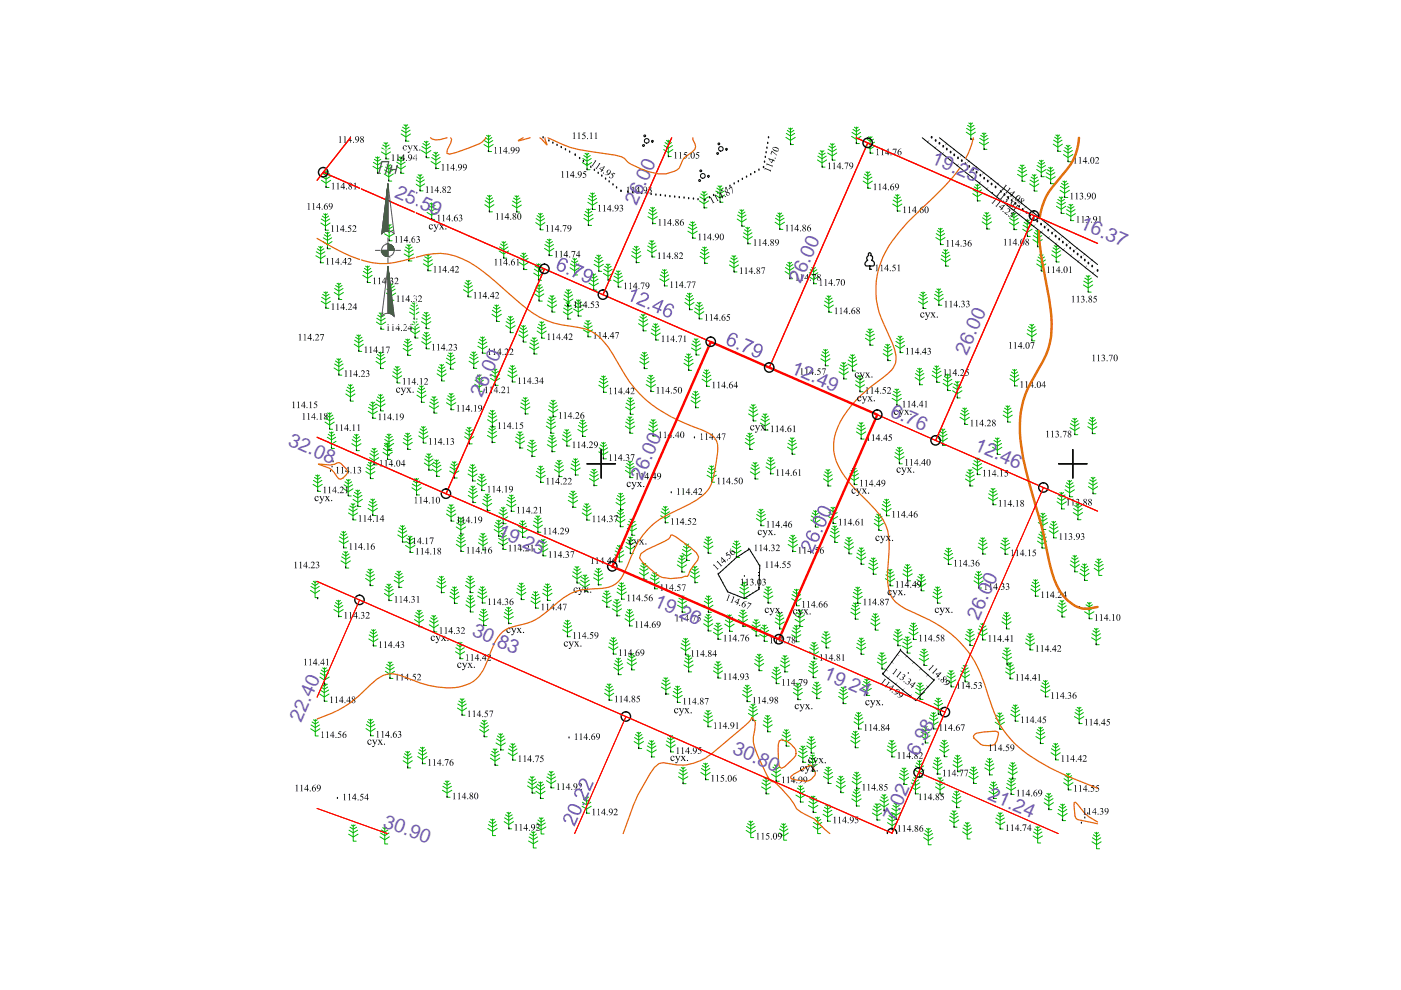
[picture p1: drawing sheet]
<svg xmlns="http://www.w3.org/2000/svg" width="297mm" height="210mm" viewBox="0 0 297 210" stroke-linecap="round" stroke-linejoin="round" font-family="sans-serif">
<defs><g id="words">
<g font-size="4.1" fill="#735cb8">
<text x="197.3" y="34.6" transform="rotate(24 197.3 34.6)">19.25</text>
<text x="83.5" y="41.7" transform="rotate(24 83.5 41.7)">25.59</text>
<text x="135" y="43.8" transform="rotate(-66 135 43.8)">26.00</text>
<text x="228.8" y="48.3" transform="rotate(24 228.8 48.3)">16.37</text>
<text x="169.8" y="60.2" transform="rotate(-66 169.8 60.2)">26.00</text>
<text x="205" y="75.5" transform="rotate(-66 205 75.5)">26.00</text>
<text x="167.6" y="79" transform="rotate(23 167.6 79)">12.49</text>
<text x="102.2" y="84.3" transform="rotate(-66 102.2 84.3)">26.00</text>
<text x="188.5" y="88.1" transform="rotate(24 188.5 88.1)">6.76</text>
<text x="60.9" y="94.3" transform="rotate(24 60.9 94.3)">32.08</text>
<text x="206.4" y="95.3" transform="rotate(24 206.4 95.3)">12.46</text>
<text x="136.2" y="101.9" transform="rotate(-66 136.2 101.9)">26.00</text>
<text x="105.3" y="113.7" transform="rotate(24 105.3 113.7)">19.25</text>
<text x="138.5" y="128.4" transform="rotate(24 138.5 128.4)">19.26</text>
<text x="207.5" y="131.6" transform="rotate(-66 207.5 131.6)">26.00</text>
<text x="99.9" y="134.6" transform="rotate(24 99.9 134.6)">30.83</text>
<text x="174.4" y="143.8" transform="rotate(24 174.4 143.8)">19.24</text>
<text x="63.8" y="153.3" transform="rotate(-66 63.8 153.3)">22.40</text>
<text x="155.1" y="159.6" transform="rotate(24 155.1 159.6)">30.80</text>
<text x="194.5" y="160.4" transform="rotate(-62 194.5 160.4)">6.98</text>
<text x="209.3" y="169.4" transform="rotate(24 209.3 169.4)">21.24</text>
<text x="81" y="175.3" transform="rotate(20 81 175.3)">30.90</text>
<text x="189.7" y="174.3" transform="rotate(-66 189.7 174.3)">7.02</text>
</g>
</g></defs>
<g fill="none" stroke="#000" stroke-width=".3">
<path d="M115.1 29.2h.1M116.4 29.9h.1M117.2 30.4h.1M118.1 30.8h.1M119 31.3h.1M119.9 31.8h.1M120.8 32.3h.1M122 32.9h.1M122.9 33.6h.1M123.7 34.2h.1M124.5 34.9h.1M125.3 35.5h.1"/>
<path d="M126 36.1h.1M126.8 36.7h.1M127.6 37.3h.1M128.4 38h.1M129.2 38.6h.1M130 39.2h.1M130.7 39.8h.1M153.9 40h.1M154.8 39.5h.1M155.7 39h.1M156.5 38.5h.1M157.4 38h.1"/>
<path d="M158.3 37.5h.1M159.2 37h.1M160 36.6h.1M160.9 36.1h.1M161.9 35.5h.1M162.1 34.4h.1M162.3 33.4h.1M162.4 32.4h.1M162.6 31.4h.1M162.8 30.4h.1M162.9 29.2h.1M131.7 40.6h.1"/>
<path d="M133.1 40.7h.1M134.1 40.8h.1M135.1 40.9h.1M136.1 41h.1M137.1 41.1h.1M138 41.2h.1M139.1 41.4h.1M140 41.4h.1M141.1 41.6h.1M142 41.7h.1M143 41.8h.1M144 41.9h.1"/>
<path d="M145 42h.1M146 42.1h.1M147 42.2h.1M148 42.3h.1M149.4 42.5h.1M150.4 41.9h.1M151.3 41.4h.1M152.2 40.9h.1M153 40.5h.1"/>
</g>
<g fill="none" stroke="#00b800" stroke-width=".21">
<path d="M68.2 38.2l.9 .7 1-.7M68.2 37.4l.9 .6 .9-.6M68.5 36.8l.6 .4 .7-.4M68.7 36.3l.4 .3 .4-.3M69.1 36.2v3.6h.7M79.1 35.3l1 .6 .9-.6M79.2 34.4l.9 .6 .8-.6M79.4 33.8l.7 .4 .6-.4M79.6 33.3l.5 .3 .3-.3M80.1 33.2v3.5h.6M80.9 32.2l.9 .6 1-.6M80.9 31.4l.9 .5 .9-.5"/>
<path d="M81.2 30.7l.6 .5 .7-.5M81.4 30.3l.4 .2 .4-.2M81.4 36.9l1 .6 1-.6M81.5 36l.9 .6 .9-.6M81.7 35.4l.7 .5 .7-.5M81.8 30.2v3.5h.7M82 34.9l.4 .3 .4-.3M82.4 34.9v3.5h.7M84 35.2l1 .7 1-.7M84.1 34.4l.9 .5 .9-.5M84.3 33.7l.7 .5 .7-.5M84.6 33.3l.4 .3 .4-.3"/>
<path d="M85 33.2v3.5h.6M85 28.4l1.1 .6 .9-.6M85.1 27.6l1 .6 .9-.6M85.3 27l.8 .4 .6-.4M85.6 26.5l.5 .3 .3-.3M86.1 26.4v3.5h.6M88.1 39l1 .6 .9-.6M88.2 38.1l.9 .6 .9-.6M88.4 37.5l.7 .5 .6-.5M88.6 37l.5 .3 .4-.3M89.1 37v3.5h.6M89.4 31.9l1 .7 1-.7"/>
<path d="M89.5 31.1l.9 .5 .9-.5M89.7 30.4l.7 .5 .7-.5M90 30l.4 .3 .4-.3M90.4 29.9v3.5h.6M91.4 34.2l1 .7 1-.7M91.5 33.4l.9 .6 .9-.6M91.7 32.8l.7 .4 .7-.4M92 32.3l.4 .3 .4-.3M92.4 32.3v3.4h.6M102.6 30.6l1 .6 1-.6M102.7 29.8l.9 .6 .9-.6M102.9 29.2l.7 .4 .7-.4"/>
<path d="M103.2 28.7l.4 .3 .4-.3M103.6 28.7v3.4h.6M123.5 34.5l1 .6 .9-.6M123.6 33.6l.9 .6 .8-.6M123.8 33l.7 .4 .6-.4M124 32.5l.5 .3 .3-.3M124.5 32.5v3.5h.6M140.7 31.7l1 .6 1-.6M140.8 30.9l.9 .5 .9-.5M141 30.2l.7 .5 .7-.5M141.3 29.8l.4 .3 .4-.3M141.7 29.7v3.5h.6"/>
<path d="M152 39.9l.7 .4 .6-.4M152.2 39.4l.5 .3 .3-.3M152.7 39.4v3.5h.6M166.6 29.1l1 .7 1-.7M166.7 28.3l.9 .5 .9-.5M166.9 27.6l.7 .5 .7-.5M167.2 27.2l.4 .3 .4-.3M167.6 27.1v3.5h.6M173.3 33.9l1 .6 1-.6M173.4 33.1l.9 .6 .9-.6M173.6 32.5l.7 .4 .7-.4M173.9 32l.4 .3 .4-.3"/>
<path d="M174.3 31.9v3.5h.6M175.5 32.4l.9 .7 1-.7M175.6 31.6l.8 .6 .9-.6M175.8 31l.6 .4 .7-.4M176.1 30.5l.3 .3 .5-.3M176.4 30.4v3.6h.7M180.6 28.9l1 .6 .9-.6M180.6 28.1l1 .6 .9-.6M180.8 27.4l.8 .5 .6-.5M181.1 27l.5 .3 .3-.3M181.6 26.9v3.5h.6M183 38.4l1 .6 1-.6"/>
<path d="M183.1 37.5l.9 .6 .9-.6M183.3 36.9l.7 .5 .7-.5M183.5 30.9l1 .7 1-.7M183.6 36.4l.4 .3 .4-.3M183.6 30.1l.9 .6 .9-.6M183.8 29.5l.7 .4 .7-.4M184 36.4v3.5h.6M184.1 29l.4 .3 .4-.3M184.5 29v3.5h.6M204.9 28l.9 .7 1-.7M204.9 27.2l.9 .6 .9-.6M205.1 26.6l.7 .4 .7-.4"/>
<path d="M205.4 26.1l.4 .3 .4-.3M205.8 26v3.5h.7M206.5 39.6l.7 .4 .7-.4M206.8 39.2l.4 .2 .4-.2M207.2 39.1v3.5h.7M207.6 30.2l1 .6 1-.6M207.7 29.3l.9 .6 .9-.6M207.9 28.7l.7 .4 .7-.4M208.2 28.2l.4 .3 .4-.3M208.6 28.2v3.5h.7M215.7 37l1 .5 1-.5M215.8 36.1l.9 .6 .9-.6"/>
<path d="M216 35.5l.7 .4 .7-.4M216.3 35l.4 .3 .4-.3M216.7 35v3.4h.6M218.3 39l1 .6 1-.6M218.4 38.2l.9 .5 .9-.5M218.6 37.5l.7 .5 .7-.5M218.9 37l.4 .3 .4-.3M219.3 37v3.5h.6M219.8 35.9l1 .7 1-.7M219.9 35.1l.9 .5 .9-.5M220.1 34.5l.7 .4 .7-.4M220.4 34l.4 .3 .4-.3"/>
<path d="M220.8 34v3.5h.6M221.7 37.5l1.1 .6 .9-.6M221.8 36.6l1 .6 .8-.6M222 36l.8 .4 .6-.4M222.3 35.5l.5 .3 .3-.3M222.8 35.4v3.5h.6M223.3 30.6l1 .6 1-.6M223.4 29.7l.9 .6 .9-.6M223.6 29.1l.7 .4 .7-.4M223.9 28.6l.4 .3 .4-.3M224.3 28.6v3.5h.6M224.8 39.5l.9 .5 1-.5"/>
<path d="M225 38.9l.7 .4 .7-.4M225.3 38.4l.4 .3 .4-.3M225.5 32.8l.9 .6 1.1-.6M225.6 31.9l.8 .6 1-.6M225.7 38.4v3.5h.7M225.8 31.3l.6 .5 .8-.5M226.1 30.8l.3 .3 .5-.3M226.4 30.8v3.5h.7M67 54.2l1 .6 1-.6M67.1 53.4l.9 .5 .9-.5M67.3 52.7l.7 .5 .7-.5M67.6 52.3l.4 .3 .4-.3"/>
<path d="M68 52.2v3.5h.6M68 47.3l1 .6 1-.6M68.1 46.4l.9 .6 .9-.6M68.3 45.8l.7 .5 .7-.5M68.5 51.2l.9 .7 1-.7M68.5 50.4l.9 .6 .9-.6M68.6 45.3l.4 .3 .4-.3M68.7 49.8l.7 .4 .7-.4M69 49.3l.4 .3 .4-.3M69 45.3v3.5h.6M69.4 49.2v3.5h.7M76.9 58.4l1 .6 1-.6"/>
<path d="M77 57.5l.9 .6 .9-.6M77.3 56.9l.6 .5 .7-.5M77.5 56.4l.4 .3 .4-.3M77.9 56.4v3.5h.7M81.5 49.6l1 .6 1-.6M81.6 48.7l.9 .6 .9-.6M81.8 48.1l.7 .4 .7-.4M82.1 47.6l.4 .3 .4-.3M82.5 47.6v3.5h.6M85.7 53.8l1 .6 1-.6M85.8 53l.9 .6 .9-.6M86 52.4l.7 .4 .7-.4"/>
<path d="M86.3 51.9l.4 .3 .4-.3M86.7 51.9v3.4h.6M89.7 55.9l1.1 .6 .9-.6M89.8 55.1l1 .5 .9-.5M90 54.4l.8 .5 .6-.5M90.3 54l.5 .2 .3-.2M90.6 45l.9 .6 1-.6M90.6 44.2l.9 .5 1-.5M90.8 53.9v3.5h.6M90.8 43.6l.7 .4 .7-.4M91.1 43.1l.4 .2 .4-.2M91.5 43v3.5h.7"/>
<path d="M98.6 59.9l.7 .5 .6-.5M98.8 59.5l.5 .3 .4-.3M99.3 59.4v3.5h.6M102.8 43.4l1 .6 .9-.6M102.9 42.5l.9 .6 .8-.6M103.1 42l.7 .4 .6-.4M103.4 41.4l.4 .3 .4-.3M103.8 41.4v3.5h.6M105.8 53.2l1 .6 1-.6M105.9 52.4l.9 .6 .9-.6M106.1 51.7l.7 .5 .7-.5M106.4 51.3l.4 .3 .4-.3"/>
<path d="M106.8 51.2v3.5h.6M108.6 43.5l1 .6 .9-.6M108.7 42.6l.9 .6 .8-.6M108.9 42l.7 .4 .6-.4M109.2 41.5l.4 .3 .4-.3M109.6 41.5v3.5h.6M110.1 55.6l.9 .7 1.1-.7M110.2 54.8l.8 .5 1-.5M110.4 54.1l.6 .5 .8-.5M110.7 53.7l.3 .3 .5-.3M111 53.6v3.6h.7M113.2 57.9l1 .6 .9-.6"/>
<path d="M113.3 57.1l.9 .6 .9-.6M113.5 56.4l.7 .5 .7-.5M113.6 47.2l1 .6 .9-.6M113.7 46.4l.9 .5 .8-.5M113.7 56l.5 .3 .4-.3M113.9 45.7l.7 .5 .6-.5M114.2 45.3l.4 .3 .4-.3M114.2 55.9v3.5h.6M114.6 45.2v3.5h.6M115.4 52.7l1.1 .6 .9-.6M115.5 51.9l1 .5 .8-.5M115.7 51.2l.8 .4 .6-.4"/>
<path d="M116 50.8l.5 .2 .3-.2M116.5 50.7v3.5h.6M120.9 56.8l.9 .6 1-.6M120.9 56l.9 .5 .9-.5M121.2 55.3l.6 .5 .7-.5M121.5 54.8l.3 .3 .5-.3M121.8 54.8v3.5h.7M123.8 46.3l1 .6 1-.6M123.9 45.5l.9 .5 .9-.5M124.1 44.8l.7 .5 .7-.5M124.4 44.3l.4 .3 .4-.3M124.6 42.9l1 .6 1-.6"/>
<path d="M124.7 42.1l.9 .5 .9-.5M124.8 44.3v3.5h.6M124.9 41.4l.7 .5 .7-.5M125 59.2l.9 .5 .9-.5M125.2 58.5l.7 .5 .7-.5M125.2 40.9l.4 .3 .4-.3M125.5 58.1l.4 .3 .4-.3M125.6 40.9v3.5h.6M125.9 58v3.5h.6M125.9 56l1.1 .6 .9-.6M126 55.2l1 .6 .8-.6M126.2 54.6l.8 .4 .6-.4"/>
<path d="M126.5 54.1l.5 .3 .3-.3M127 54.1v3.4h.6M127.9 58l1 .5 1-.5M128 57.1l.9 .6 .9-.6M128.2 56.5l.7 .4 .7-.4M128.5 56l.4 .3 .4-.3M128.9 56v3.4h.6M130.1 59.4l1 .6 1-.6M130.2 58.5l.9 .6 .9-.6M130.4 57.9l.7 .4 .7-.4M130.7 57.4l.4 .3 .4-.3M131.1 57.4v3.5h.6"/>
<path d="M133.9 54.2l1 .6 1-.6M134 53.3l.9 .6 .9-.6M134.2 52.7l.7 .5 .7-.5M134.5 52.2l.4 .3 .4-.3M134.9 52.2v3.5h.7M137.2 53l1 .6 1-.6M137.3 52.2l.9 .5 .9-.5M137.4 45.9l1 .6 1-.6M137.5 45.1l.9 .5 .9-.5M137.5 51.5l.7 .4 .7-.4M137.7 44.5l.7 .4 .7-.4M137.8 51.1l.4 .2 .4-.2"/>
<path d="M138 44l.4 .3 .4-.3M138.2 51v3.5h.7M138.4 43.9v3.5h.6M139.9 59.1l1 .6 1-.6M140 58.3l.9 .5 .9-.5M140.2 57.7l.7 .4 .7-.4M140.5 57.2l.4 .2 .4-.2M140.9 57.2v3.4h.6M145.8 49l1.1 .6 .9-.6M145.9 48.2l1 .5 .8-.5M146.1 47.5l.8 .5 .6-.5M146.4 47.1l.5 .2 .3-.2"/>
<path d="M146.9 47v3.5h.6M148.3 42.6l1 .6 .9-.6M148.4 41.7l.9 .6 .9-.6M148.4 54.4l1 .5 1-.5M148.5 53.5l.9 .6 .9-.6M148.6 41.1l.7 .5 .6-.5M148.7 52.9l.7 .4 .7-.4M148.9 40.6l.4 .3 .4-.3M149 52.4l.4 .3 .4-.3M149.3 40.6v3.5h.6M149.4 52.4v3.4h.6M151.7 41.4l1 .6 .9-.6"/>
<path d="M151.8 40.5l.9 .6 .8-.6M154.6 56.2l1 .6 1-.6M154.7 55.3l.9 .6 .9-.6M154.9 54.7l.7 .4 .7-.4M155.2 54.2l.4 .3 .4-.3M155.6 54.2v3.5h.7M156.3 46.4l1 .7 .9-.7M156.4 45.6l.9 .5 .9-.5M156.6 45l.7 .4 .6-.4M156.9 44.5l.4 .3 .4-.3M157.3 44.5v3.5h.6M157.6 50.2l.9 .6 1-.6"/>
<path d="M157.6 49.4l.9 .5 .9-.5M157.9 48.7l.6 .4 .7-.4M158.1 48.2l.4 .3 .4-.3M158.5 48.2v3.5h.7M164.3 47.1l1 .7 1-.7M164.4 46.3l.9 .5 .9-.5M164.6 45.6l.7 .5 .7-.5M164.9 45.2l.4 .3 .4-.3M165.3 45.1v3.5h.7M166.5 57.6l.9 .6 1-.6M166.5 56.7l.9 .6 .9-.6M166.8 56.1l.6 .5 .7-.5"/>
<path d="M167 55.6l.4 .3 .5-.3M167.4 55.6v3.5h.7M171.5 58.7l1 .6 1-.6M171.6 57.8l.9 .6 .9-.6M171.8 57.2l.7 .4 .7-.4M172.1 56.7l.4 .3 .4-.3M172.5 56.7v3.5h.6M189.3 43.3l.9 .6 1-.6M189.4 42.4l.8 .6 .9-.6M189.6 41.8l.6 .4 .7-.4M189.9 41.3l.3 .3 .4-.3M190.2 41.2v3.5h.7"/>
<path d="M198.4 50.4l1 .6 1-.6M198.5 49.5l.9 .6 .9-.6M198.7 48.9l.7 .4 .7-.4M199 48.4l.4 .3 .4-.3M199.4 48.4v3.5h.6M199.5 54.9l1 .6 1-.6M199.6 54.1l.9 .6 .9-.6M199.8 53.5l.7 .4 .7-.4M200.1 53l.4 .3 .4-.3M200.5 52.9v3.5h.6M206.2 41.1l1 .6 1-.6M206.3 40.3l.9 .5 .9-.5"/>
<path d="M208.2 47l1 .7 1-.7M208.3 46.2l.9 .6 .9-.6M208.5 45.6l.7 .4 .7-.4M208.8 45.1l.4 .3 .4-.3M209.2 45v3.6h.6M214 47.2l1 .6 1-.6M214.1 46.3l.9 .6 .9-.6M214.3 45.7l.7 .4 .7-.4M214.6 45.2l.4 .3 .4-.3M215 45.2v3.5h.6M216.8 48.6l1 .6 1-.6M216.9 47.8l.9 .5 .9-.5"/>
<path d="M217.1 47.1l.7 .5 .7-.5M217.4 46.7l.4 .2 .4-.2M217.8 46.6v3.5h.6M219 50.8l1 .6 1-.6M219.1 50l.9 .5 .9-.5M219.3 49.3l.7 .5 .7-.5M219.6 48.9l.4 .2 .4-.2M219.8 56l1 .6 .9-.6M219.9 55.1l.9 .6 .9-.6M220 48.8v3.5h.6M220.1 54.5l.7 .4 .6-.4M220.3 54l.5 .3 .3-.3"/>
<path d="M220.8 54v3.5h.6M223 54l.9 .7 1-.7M223.1 53.2l.8 .5 .9-.5M223.3 52.5l.6 .5 .7-.5M223.5 52.1l.4 .3 .4-.3M223.9 52v3.5h.7M224 43.7l1 .7 1-.7M224.1 42.9l.9 .6 .9-.6M224.3 42.3l.7 .4 .7-.4M224.6 41.8l.4 .3 .4-.3M224.7 40.3l1 .7 1-.7M225 41.7v3.6h.6"/>
<path d="M226.1 45.3l.9 .6 1-.6M226.1 44.5l.9 .5 .9-.5M226.4 43.8l.6 .4 .7-.4M226.7 43.3l.3 .3 .5-.3M227 43.3v3.5h.7M229.8 59.6l.9 .6 .9-.6M230 59l.7 .4 .7-.4M230.3 58.5l.4 .3 .4-.3M230.7 58.4v3.5h.7M68.1 63.9l1 .6 1-.6M68.2 63l.9 .6 .9-.6M68.4 62.4l.7 .4 .7-.4"/>
<path d="M68.7 61.9l.4 .3 .4-.3M69.1 61.8v3.6h.6M70.8 78l1 .7 1-.7M70.9 62l.9 .6 1-.6M71 61.2l.8 .5 .9-.5M71 77.2l.8 .5 .9-.5M71.1 76.5l.7 .5 .7-.5M71.2 60.5l.6 .5 .7-.5M71.4 76.1l.4 .3 .4-.3M71.5 60.1l.3 .2 .5-.2M71.8 60v3.5h.7M71.8 76v3.5h.7"/>
<path d="M75.1 73l1 .6 .9-.6M75.2 72.1l.9 .6 .9-.6M75.4 71.5l.7 .5 .7-.5M75.6 71l.5 .3 .4-.3M76.1 71v3.5h.6M79.7 76.6l1 .7 1-.7M79.8 68.3l1 .6 1-.6M79.8 75.8l.9 .5 .9-.5M79.9 67.5l.9 .5 .9-.5M80 75.1l.7 .5 .7-.5M80.1 66.8l.7 .5 .7-.5M80.3 74.7l.4 .3 .4-.3"/>
<path d="M80.4 66.3l.4 .3 .4-.3M80.7 74.6v3.5h.6M80.8 66.3v3.5h.6M81.9 62.1l1 .7 1-.7M82 61.3l.9 .5 .9-.5M82.2 60.7l.7 .4 .7-.4M82.5 60.2l.4 .3 .4-.3M82.9 60.2v3.5h.6M83.2 79.7l1 .6 1-.6M83.3 78.8l.9 .6 .9-.6M83.5 78.2l.7 .5 .7-.5M83.8 77.7l.4 .3 .4-.3"/>
<path d="M84.2 77.7v3.5h.6M85.5 73.9l.9 .6 1-.6M85.6 73l.8 .6 .9-.6M85.8 72.4l.6 .4 .7-.4M86 71.9l.4 .3 .4-.3M86.4 71.9v3.5h.7M86.8 66.2l1 .6 1-.6M86.9 65.3l.9 .6 .9-.6M87 70.1l1 .7 1-.7M87.1 64.7l.7 .5 .7-.5M87.1 69.3l.9 .6 .9-.6M87.3 68.7l.7 .4 .7-.4"/>
<path d="M87.4 64.2l.4 .3 .4-.3M87.6 68.2l.4 .3 .4-.3M87.8 64.2v3.4h.7M88 68.2v3.5h.6M89.4 68.2l1 .6 1-.6M89.4 72.4l1 .7 1-.7M89.5 67.4l.9 .5 .9-.5M89.5 71.6l.9 .6 .9-.6M89.7 66.7l.7 .4 .7-.4M89.7 71l.7 .4 .7-.4M90 66.3l.4 .2 .4-.2M90 70.5l.4 .3 .4-.3"/>
<path d="M90.4 66.2v3.5h.6M90.4 70.4v3.6h.7M92.7 79.2l.9 .7 1-.7M92.8 78.4l.8 .6 .9-.6M93 77.8l.6 .4 .7-.4M93.3 77.3l.3 .3 .5-.3M93.6 77.3v3.5h.7M94.6 76.8l.9 .6 1-.6M94.7 75.9l.8 .6 .9-.6M94.9 75.3l.6 .4 .7-.4M95.1 74.8l.4 .3 .4-.3M95.5 74.8v3.5h.7"/>
<path d="M98.3 61.4l1 .7 .9-.7M98.4 60.6l.9 .5 .9-.5M99.4 76.6l1.1 .6 .9-.6M99.6 75.7l.9 .6 .8-.6M99.7 75.1l.8 .5 .6-.5M100 74.6l.5 .3 .3-.3M100.5 74.6v3.5h.6M101.2 79.5l.4 .3 .4-.3M101.3 73.4l1 .6 1-.6M101.4 72.6l.9 .5 .9-.5M101.6 71.9l.7 .5 .7-.5M101.6 79.5v3.5h.6"/>
<path d="M101.9 71.5l.4 .3 .4-.3M102.3 71.4v3.5h.7M104.1 79.4l.9 .5 .9-.5M104.3 66.6l1 .7 1-.7M104.3 78.7l.7 .5 .7-.5M104.4 65.8l.9 .6 .9-.6M104.6 78.3l.4 .2 .4-.2M104.6 65.2l.7 .4 .7-.4M104.9 64.7l.4 .3 .4-.3M105 78.2v3.5h.6M105.3 64.6v3.6h.6M107.2 69l1 .7 1-.7"/>
<path d="M107.3 68.2l.9 .5 .9-.5M107.5 67.6l.7 .4 .7-.4M107.7 79.5l.9 .6 1-.6M107.7 78.7l.9 .5 .9-.5M107.8 67.1l.4 .3 .4-.3M108 78l.6 .4 .7-.4M108.2 67.1v3.4h.6M108.2 77.6l.4 .2 .5-.2M108.6 77.5v3.5h.7M110 71l1 .6 .9-.6M110.1 70.1l.9 .6 .8-.6M110.3 69.5l.7 .5 .6-.5"/>
<path d="M110.6 69l.4 .3 .4-.3M111 69v3.5h.6M112.3 73.6l.9 .6 1.1-.6M112.4 72.7l.8 .6 1-.6M112.6 72.1l.6 .4 .8-.4M112.9 71.6l.3 .3 .5-.3M113.2 71.6v3.5h.7M113.3 62.3l1 .6 1-.6M113.4 61.5l.9 .5 .9-.5M113.6 60.8l.7 .5 .7-.5M113.9 70.2l1 .6 .9-.6M113.9 60.4l.4 .3 .4-.3"/>
<path d="M114 69.4l.9 .5 .8-.5M114.2 68.7l.7 .5 .6-.5M114.3 60.3v3.5h.7M114.5 68.2l.4 .3 .4-.3M114.9 68.2v3.5h.6M116 64.6l1.1 .7 .9-.7M116.2 63.8l.9 .5 .8-.5M116.3 63.2l.8 .4 .6-.4M116.6 62.7l.5 .3 .3-.3M117.1 62.7v3.5h.6M119.4 66.1l1 .7 1-.7M119.5 63.4l1 .6 1-.6"/>
<path d="M119.5 65.3l.9 .6 .9-.6M119.6 62.5l.9 .6 .9-.6M119.7 64.7l.7 .4 .7-.4M119.8 61.9l.7 .5 .7-.5M120 64.2l.4 .3 .4-.3M120.1 61.4l.4 .3 .4-.3M120.4 64.1v3.5h.6M120.5 61.4v3.5h.6M121.6 65.5l1 .6 1-.6M121.7 64.7l.9 .5 .9-.5M121.9 64.1l.7 .4 .7-.4M122.2 63.6l.4 .3 .4-.3"/>
<path d="M122.6 63.5v3.5h.7M123.7 69.9l1 .6 .9-.6M123.8 69.1l.9 .5 .9-.5M124 68.5l.7 .4 .6-.4M124.2 68l.5 .2 .4-.2M124.7 67.9v3.5h.6M124.9 60l1 .6 1-.6M127.6 79.8l.4 .2 .4-.2M128 79.7v3.5h.6M135.4 68.6l1 .7 1-.7M135.5 67.8l.9 .5 .9-.5M135.6 76.7l1 .6 1-.6"/>
<path d="M135.7 67.1l.7 .5 .7-.5M135.7 75.8l.9 .6 .9-.6M135.9 75.2l.7 .4 .7-.4M136 66.7l.4 .3 .4-.3M136.2 74.7l.4 .3 .4-.3M136.4 66.6v3.5h.6M136.6 74.7v3.4h.6M137.6 79.6l.4 .2 .4-.2M138 79.5v3.5h.6M138 70.6l1 .6 1-.6M138.1 69.8l.9 .5 .9-.5M138.3 69.1l.7 .5 .7-.5"/>
<path d="M138.6 68.7l.4 .3 .4-.3M139 68.6v3.5h.7M145 77l1 .6 1-.6M145.1 76.2l.9 .6 .9-.6M145.2 64.1l1 .7 1-.7M145.3 63.3l.9 .5 .9-.5M145.3 75.6l.7 .4 .7-.4M145.5 62.7l.7 .4 .7-.4M145.6 75.1l.4 .3 .4-.3M145.8 62.2l.4 .3 .4-.3M146 75v3.5h.6M146.2 62.1v3.6h.6"/>
<path d="M146.6 73.8l1 .6 1-.6M146.7 72.9l.9 .6 .9-.6M146.9 72.3l.7 .5 .7-.5M147.2 71.8l.4 .3 .4-.3M147.2 66.1l1.1 .6 .9-.6M147.3 65.3l1 .5 .8-.5M147.5 64.6l.8 .5 .6-.5M147.6 71.8v3.5h.7M147.8 64.1l.5 .3 .3-.3M148.3 64.1v3.5h.6M148.9 79.5l.9 .6 .9-.6M149.1 78.9l.7 .5 .7-.5"/>
<path d="M149.4 78.4l.4 .3 .4-.3M149.8 78.4v3.5h.7M174 76.1l1 .6 1-.6M174.1 75.2l.9 .6 .9-.6M174.3 74.6l.7 .4 .7-.4M174.6 74.1l.4 .3 .4-.3M174.8 64.7l.9 .6 1-.6M174.8 63.8l.9 .6 .9-.6M175 74.1v3.5h.6M175 63.2l.7 .5 .7-.5M175.3 62.7l.4 .3 .4-.3M175.7 62.7v3.5h.7"/>
<path d="M177.9 78.8l1 .7 1-.7M178 78l.9 .6 .9-.6M178.2 77.4l.7 .4 .7-.4M178.5 76.9l.4 .3 .4-.3M178.9 76.8v3.5h.6M179.7 77.2l1 .6 1-.6M179.8 76.3l.9 .6 .9-.6M180 75.7l.7 .4 .7-.4M180.3 75.2l.4 .3 .4-.3M180.7 75.2v3.5h.7M181.9 79.6l.4 .3 .4-.3M182.3 79.6v3.5h.7"/>
<path d="M183.5 71.7l.9 .6 1.1-.6M183.6 70.9l.8 .5 1-.5M183.8 70.2l.6 .5 .8-.5M184.1 69.8l.3 .3 .5-.3M184.4 69.7v3.5h.7M187.2 75l1 .6 1-.6M187.3 74.1l.9 .6 .9-.6M187.5 73.5l.7 .4 .7-.4M187.8 73l.4 .3 .4-.3M188.2 73v3.5h.6M189.8 73.2l1 .7 1-.7M189.9 72.4l.9 .5 .9-.5"/>
<path d="M190.1 71.8l.7 .4 .7-.4M190.4 71.3l.4 .3 .4-.3M190.8 71.2v3.6h.7M194.1 79.2l.9 .6 .9-.6M194.3 78.6l.7 .4 .7-.4M194.6 78.1l.4 .3 .4-.3M194.7 63.9l1 .6 1-.6M194.8 63.1l.9 .5 .9-.5M195 78.1v3.5h.6M195 62.4l.7 .5 .7-.5M195.3 62l.4 .2 .4-.2M195.7 61.9v3.5h.6"/>
<path d="M197.6 79.5l1 .7 1-.7M197.7 78.7l.9 .5 .9-.5M197.9 78.1l.7 .4 .7-.4M198.1 63.2l1 .6 .9-.6M198.2 62.4l.9 .5 .8-.5M198.2 77.6l.4 .3 .4-.3M198.4 61.8l.7 .4 .6-.4M198.6 77.6v3.5h.7M198.6 61.3l.5 .3 .3-.3M199.1 61.2v3.5h.6M200.2 79.8l.7 .5 .7-.5M200.5 79.3l.4 .3 .4-.3"/>
<path d="M200.9 79.3v3.5h.6M214.2 79.5l.9 .6 .9-.6M214.4 78.9l.7 .4 .7-.4M214.7 78.4l.4 .3 .4-.3M215.1 78.3v3.5h.6M217.8 70.7l1 .7 1-.7M217.8 69.9l1 .5 .9-.5M218.1 69.3l.7 .4 .7-.4M218.4 68.8l.4 .3 .4-.3M218.8 68.7v3.6h.6M229.7 60.4l1 .6 1-.6M68.9 89.5l1 .6 1-.6"/>
<path d="M69 88.6l.9 .6 .9-.6M69.2 88l.7 .5 .7-.5M69.3 93.6l1 .6 .9-.6M69.4 92.7l.9 .6 .9-.6M69.5 87.5l.4 .3 .4-.3M69.6 92.1l.7 .4 .7-.4M69.9 91.6l.4 .3 .4-.3M69.9 87.5v3.5h.6M70.3 91.6v3.5h.6M73.3 83.5l1 .7 1-.7M73.4 82.7l.9 .6 .9-.6M73.6 82.1l.7 .4 .7-.4"/>
<path d="M73.9 81.6l.4 .3 .4-.3M74.3 81.5v3.5h.6M74.6 94.1l1 .6 .9-.6M74.7 93.2l.9 .6 .9-.6M74.9 92.6l.7 .4 .6-.4M75.2 92.1l.4 .3 .3-.3M75.6 92.1v3.4h.6M77.6 100l.9 .6 1-.6M77.6 99.1l.9 .6 .9-.6M77.9 98.5l.6 .4 .7-.4M78.1 87.2l.9 .6 1-.6M78.1 98l.4 .3 .4-.3"/>
<path d="M78.1 86.4l.9 .5 .9-.5M78.4 85.7l.6 .5 .7-.5M78.4 97l.9 .7 1-.7M78.4 96.2l.9 .6 .9-.6M78.5 98v3.5h.7M78.7 85.3l.3 .3 .5-.3M78.7 95.6l.6 .4 .7-.4M78.9 95.1l.4 .3 .4-.3M79 85.2v3.5h.7M79.3 95v3.6h.7M79.7 85.6l1 .6 1-.6M79.8 84.8l.9 .5 .9-.5"/>
<path d="M80 84.2l.7 .4 .7-.4M80.3 83.7l.4 .2 .4-.2M80.7 83.6v3.5h.6M81.2 95.9l1 .6 1-.6M81.3 95.1l.9 .5 .9-.5M81.5 94.4l.7 .5 .7-.5M81.5 94l1 .6 1-.6M81.6 93.2l.9 .5 .9-.5M81.8 93.9l.4 .3 .4-.3M81.8 92.5l.7 .5 .7-.5M82.1 92.1l.4 .2 .4-.2M82.2 93.9v3.5h.6"/>
<path d="M82.5 92v3.5h.6M85.5 93.8l.9 .6 1-.6M85.6 93l.8 .5 .9-.5M85.8 92.3l.6 .5 .7-.5M86 91.9l.4 .3 .4-.3M86.4 91.8v3.5h.7M88.4 83.8l1 .6 .9-.6M88.5 82.9l.9 .6 .9-.6M88.7 82.3l.7 .5 .6-.5M88.8 92.4l.9 .6 1.1-.6M88.9 91.6l.8 .5 1-.5M88.9 81.8l.5 .3 .3-.3"/>
<path d="M89.1 90.9l.6 .5 .8-.5M89.4 81.8v3.5h.6M89.4 90.5l.3 .3 .5-.3M89.7 90.4v3.5h.7M90 98.2l.9 .6 1-.6M90 97.3l.9 .6 .9-.6M90.3 96.7l.6 .5 .7-.5M90.5 96.2l.4 .3 .4-.3M90.9 96.2v3.5h.7M91 86.1l1 .6 1-.6M91.1 85.3l.9 .5 .9-.5M91.4 84.6l.6 .4 .7-.4"/>
<path d="M91.6 84.1l.4 .3 .4-.3M91.6 99.5l1 .6 1-.6M91.7 98.6l.9 .6 .9-.6M91.9 98l.7 .5 .7-.5M92 84.1v3.5h.7M92.2 97.5l.4 .3 .4-.3M92.6 97.5v3.5h.6M94.7 85.4l.9 .6 1-.6M94.7 84.5l.9 .6 .9-.6M95 83.9l.6 .5 .7-.5M95.3 83.4l.3 .3 .5-.3M95.3 99.9l1 .6 1-.6"/>
<path d="M95.4 99l.9 .6 .9-.6M95.6 83.4v3.5h.7M95.6 98.4l.7 .4 .7-.4M95.9 97.9l.4 .3 .4-.3M96.3 97.9v3.4h.6M98.5 92.6l1 .6 1-.6M98.6 91.7l.9 .6 .9-.6M98.8 91.1l.7 .5 .7-.5M99.1 90.6l.4 .3 .4-.3M99.3 99.7l.9 .5 .9-.5M99.5 90.6v3.5h.6M99.5 99l.7 .4 .7-.4"/>
<path d="M99.8 98.6l.4 .2 .4-.2M100.2 98.5v3.5h.6M100.6 81.4l1 .7 1-.7M100.7 80.6l.9 .6 .9-.6M100.9 80l.7 .4 .7-.4M103.3 92.3l1.1 .6 .9-.6M103.4 89l1 .6 1-.6M103.5 91.5l.9 .5 .8-.5M103.5 88.2l.9 .5 .9-.5M103.7 90.8l.7 .5 .6-.5M103.7 87.5l.7 .5 .7-.5M103.9 90.4l.5 .3 .3-.3"/>
<path d="M104 87l.4 .3 .4-.3M104 80.2l1 .6 1-.6M104.4 90.3v3.5h.6M104.4 87v3.5h.6M109.3 93.5l.9 .6 1-.6M109.3 92.7l.9 .5 .9-.5M109.6 92l.6 .5 .7-.5M109.9 91.6l.3 .2 .5-.2M110.2 91.5v3.5h.7M110.4 86.3l1 .6 1-.6M110.4 85.4l1 .6 .9-.6M110.7 84.8l.7 .4 .7-.4"/>
<path d="M111 84.3l.4 .3 .4-.3M111.4 84.3v3.5h.6M111.8 95.3l1 .6 1-.6M111.9 94.4l.9 .6 .9-.6M112.1 93.8l.7 .4 .7-.4M112.4 93.3l.4 .3 .4-.3M112.8 93.3v3.5h.7M113.7 99.9l.9 .6 .9-.6M114 99.3l.6 .4 .7-.4M114.3 98.8l.3 .3 .4-.3M114.6 98.8v3.5h.7M115.8 90.3l1 .7 1-.7"/>
<path d="M115.9 89.5l.9 .5 .9-.5M116 94.3l1.1 .6 .9-.6M116.1 88.9l.7 .4 .7-.4M116.2 93.4l.9 .6 .8-.6M116.3 86.8l1 .7 1-.7M116.3 92.8l.8 .4 .6-.4M116.4 86l.9 .6 .9-.6M116.4 88.4l.4 .3 .4-.3M116.6 85.4l.7 .4 .7-.4M116.6 92.3l.5 .3 .3-.3M116.8 88.3v3.6h.7M116.9 84.9l.4 .3 .4-.3"/>
<path d="M117.1 92.3v3.5h.6M117.3 84.8v3.5h.6M117.6 99.6l.9 .6 1-.6M117.6 98.7l.9 .6 .9-.6M117.9 98.1l.6 .5 .7-.5M118.2 97.6l.3 .3 .5-.3M118.5 97.6v3.4h.7M119.2 93l1 .7 1-.7M119.3 92.2l.9 .6 .9-.6M119.5 91.6l.7 .4 .7-.4M119.8 91.1l.4 .3 .4-.3M120.2 91.1v3.5h.6"/>
<path d="M121 99.2l1 .6 1-.6M121.1 98.4l.9 .5 .9-.5M121.3 97.7l.7 .5 .7-.5M121.6 97.3l.4 .3 .4-.3M122 97.2v3.5h.6M122.5 91.1l1 .6 1-.6M122.6 90.2l.9 .6 .9-.6M122.9 89.6l.6 .4 .7-.4M123.1 89.1l.4 .3 .4-.3M123.5 89v3.5h.7M125.3 100l.6 .4 .7-.4M125.5 99.5l.4 .3 .4-.3"/>
<path d="M125.9 99.5v3.5h.7M127 81.7l1 .6 .9-.6M127 95.8l.9 .6 1-.6M127 80.9l1 .5 .9-.5M127 95l.9 .5 .9-.5M127.3 80.2l.7 .4 .7-.4M127.3 94.3l.6 .4 .7-.4M127.6 93.9l.3 .2 .5-.2M127.9 93.8v3.5h.7M132.6 90.3l1 .7 1-.7M132.6 99.7l1 .7 1-.7M132.6 86.3l1 .7 1-.7"/>
<path d="M132.7 89.5l.9 .5 .9-.5M132.7 98.9l.9 .5 .9-.5M132.8 85.5l.8 .5 .9-.5M132.9 88.9l.7 .4 .7-.4M132.9 98.3l.7 .4 .7-.4M133 84.8l.6 .5 .7-.5M133.2 88.4l.4 .3 .4-.3M133.2 97.8l.4 .3 .4-.3M133.2 84.4l.4 .3 .4-.3M133.6 88.3v3.6h.6M133.6 97.7v3.6h.6M133.6 84.3v3.5h.7"/>
<path d="M137 81.5l1 .6 1-.6M137.1 80.7l.9 .5 .9-.5M137.3 80.1l.7 .4 .7-.4M137.5 90.9l1 .7 .9-.7M137.6 90.1l.9 .5 .9-.5M137.8 89.5l.7 .4 .6-.4M138.1 89l.4 .3 .4-.3M138.5 88.9v3.6h.6M146.5 84.9l1 .7 1-.7M146.6 84.1l.9 .6 .9-.6M146.8 83.5l.7 .4 .7-.4M147.1 83l.4 .3 .4-.3"/>
<path d="M147.5 82.9v3.5h.6M148.8 80.4l1 .6 1-.6M150 99.9l.9 .6 .9-.6M150.2 99.3l.7 .4 .7-.4M150.5 98.8l.4 .3 .4-.3M150.9 98.8v3.4h.6M158 93.8l1 .6 .9-.6M158.1 93l.9 .5 .9-.5M158.3 92.3l.7 .5 .6-.5M158.6 91.9l.4 .3 .4-.3M158.7 87.8l1 .5 1-.5M158.8 86.9l.9 .6 .9-.6"/>
<path d="M159 91.8v3.5h.6M159 86.3l.7 .4 .7-.4M159.2 99.2l.9 .5 .9-.5M159.3 85.8l.4 .3 .4-.3M159.4 98.6l.7 .4 .7-.4M159.7 85.8v3.4h.6M159.7 98.1l.4 .3 .4-.3M160.1 98v3.6h.6M161.2 89.7l1 .6 1-.6M161.3 88.9l.9 .5 .9-.5M161.5 88.2l.7 .5 .7-.5M161.8 87.8l.4 .3 .4-.3"/>
<path d="M162.2 87.7v3.5h.7M162.4 99l1 .6 1-.6M162.5 98.1l.9 .6 .9-.6M162.7 97.5l.7 .4 .7-.4M163 97l.4 .3 .4-.3M163.4 97v3.5h.6M167 94.8l.9 .6 1.1-.6M167 94l.9 .5 .9-.5M167.3 93.3l.6 .5 .8-.5M167.6 92.8l.3 .3 .5-.3M167.9 92.8v3.5h.7M175.1 99.6l.5 .3 .3-.3"/>
<path d="M175.6 99.5v3.5h.6M180.4 99.8l.7 .4 .7-.4M180.7 99.3l.4 .3 .4-.3M181.1 99.2v3.5h.6M181.4 81.6l.9 .6 1-.6M181.4 80.7l.9 .6 .9-.6M181.6 91.6l1 .6 1-.6M181.7 80.1l.6 .4 .7-.4M181.7 90.8l.9 .5 .9-.5M181.9 90.1l.7 .5 .7-.5M182.2 89.6l.4 .3 .4-.3M182.6 89.6v3.5h.6"/>
<path d="M189.1 84.5l1.1 .5 .9-.5M189.3 83.6l.9 .6 .9-.6M189.4 83l.8 .4 .6-.4M189.7 96.8l1 .7 1-.7M189.7 82.5l.5 .3 .3-.3M189.8 96l.9 .5 .9-.5M190 95.3l.7 .5 .7-.5M190.2 82.5v3.4h.6M190.3 94.9l.4 .3 .4-.3M190.7 94.8v3.5h.6M194 80.1l1 .6 1-.6M198.9 92.9l1 .7 1-.7"/>
<path d="M199 92.1l.9 .5 .9-.5M199.2 91.4l.7 .5 .7-.5M199.5 91l.4 .3 .4-.3M199.9 90.9v3.5h.6M199.9 81.3l1 .6 1-.6M200 80.4l.9 .6 .9-.6M202 82.8l.9 .7 1.1-.7M202.1 82l.8 .6 1-.6M202.3 81.4l.6 .4 .8-.4M202.6 80.9l.3 .3 .5-.3M202.9 80.9v3.5h.7M203.5 88.5l1.1 .6 .9-.6"/>
<path d="M203.7 87.6l.9 .6 .8-.6M203.9 87l.7 .5 .6-.5M204.1 86.5l.5 .3 .3-.3M204.6 86.5v3.5h.6M205.3 99.6l.4 .3 .4-.3M205.7 99.5v3.5h.6M206.2 99.1l1 .6 1-.6M206.3 98.3l.9 .5 .9-.5M206.5 97.7l.7 .4 .7-.4M206.8 97.2l.4 .3 .4-.3M207.2 97.1v3.5h.7M210.4 94.8l1.1 .7 .9-.7"/>
<path d="M210.6 94l.9 .6 .8-.6M210.7 93.4l.8 .4 .6-.4M211 92.9l.5 .3 .3-.3M211.5 92.8v3.6h.6M212.7 88l1 .6 .9-.6M212.8 87.2l.9 .5 .8-.5M213 86.5l.7 .5 .6-.5M213.3 86.1l.4 .3 .4-.3M213.7 86v3.5h.6M214.1 80.3l1 .6 1-.6M226.9 90.7l1 .6 1-.6M226.9 89.8l1 .6 .9-.6"/>
<path d="M227.2 89.2l.7 .4 .7-.4M227.5 88.7l.4 .3 .4-.3M227.9 88.7v3.5h.6M230.6 90.5l1 .6 1-.6M230.7 89.6l.9 .6 .9-.6M230.9 89l.7 .5 .7-.5M231.2 88.5l.4 .3 .4-.3M231.6 88.5v3.4h.6M66.4 102.7l1 .6 .9-.6M66.5 101.9l.9 .5 .8-.5M66.7 101.2l.7 .4 .6-.4M66.9 100.8l.5 .2 .3-.2"/>
<path d="M67.4 100.7v3.5h.6M71.9 114.7l1 .6 1-.6M72 113.8l.9 .6 .8-.6M72.2 113.2l.7 .4 .6-.4M72.3 118.9l1 .6 1-.6M72.4 118.1l.9 .5 .9-.5M72.5 112.7l.4 .3 .4-.3M72.6 117.4l.7 .5 .7-.5M72.9 103.6l.9 .7 1-.7M72.9 112.6v3.6h.6M72.9 117l.4 .3 .4-.3M72.9 102.8l.9 .5 1-.5"/>
<path d="M73.2 102.2l.6 .4 .7-.4M73.3 116.9v3.5h.7M73.4 101.7l.4 .3 .5-.3M73.8 101.6v3.6h.7M73.9 108.8l.9 .5 1-.5M74 107.9l.8 .6 .9-.6M74.2 107.3l.6 .4 .7-.4M74.5 106.8l.3 .3 .4-.3M74.8 105.9l1.1 .6 .9-.6M74.8 106.8v3.4h.7M74.9 105l1 .6 .9-.6M75.1 104.4l.8 .5 .6-.5"/>
<path d="M75.4 103.9l.5 .3 .3-.3M75.9 103.9v3.5h.6M78 107.8l1 .6 1-.6M78.1 107l.9 .5 .9-.5M78.3 106.3l.7 .5 .7-.5M78.6 105.8l.4 .3 .4-.3M79 105.8v3.5h.7M84.3 113.4l1 .6 1-.6M84.4 112.6l.9 .5 .9-.5M84.6 111.9l.7 .5 .7-.5M84.9 111.5l.4 .3 .4-.3M85.3 111.4v3.5h.7"/>
<path d="M86 115.7l1 .5 1-.5M86.1 114.8l.9 .6 .8-.6M86.3 114.2l.7 .4 .6-.4M86.6 113.7l.4 .3 .4-.3M87 113.7v3.4h.6M87.3 103.4l1 .7 1-.7M87.4 102.6l.9 .6 .9-.6M87.6 102l.7 .4 .7-.4M87.9 101.5l.4 .3 .4-.3M88.3 101.4v3.5h.6M94.7 109l.9 .6 1-.6M94.7 108.2l.9 .5 .9-.5"/>
<path d="M95 107.5l.6 .5 .7-.5M95.3 107l.3 .3 .5-.3M95.6 107v3.5h.7M96.7 115.4l1 .6 1-.6M96.7 111.7l1 .7 1-.7M96.8 114.6l.9 .5 .9-.5M96.8 110.9l.9 .5 .9-.5M97 114l.7 .4 .7-.4M97 110.2l.7 .5 .7-.5M97.3 113.5l.4 .2 .4-.2M97.3 109.8l.4 .3 .4-.3M97.7 113.4v3.5h.6"/>
<path d="M97.7 109.7v3.5h.6M99.2 100.5l1 .6 1-.6M99.3 105l.9 .7 1.1-.7M99.4 104.2l.8 .6 .9-.6M99.6 103.6l.6 .4 .8-.4M99.9 103.1l.3 .3 .5-.3M100.2 103v3.6h.7M101.2 102.5l1 .6 1-.6M101.3 101.6l.9 .6 .8-.6M101.4 115.1l1 .6 1-.6M101.5 101l.7 .5 .6-.5M101.5 114.3l.9 .5 .9-.5"/>
<path d="M101.7 113.6l.7 .4 .7-.4M101.8 100.5l.4 .3 .4-.3M102 113.1l.4 .3 .4-.3M102.2 100.5v3.5h.6M102.3 106.7l1 .7 1-.7M102.4 113.1v3.5h.6M102.4 105.9l.9 .5 .9-.5M102.6 105.2l.7 .5 .7-.5M102.9 104.8l.4 .3 .4-.3M103.3 104.7v3.5h.6M104.8 112.3l.9 .6 1-.6M104.9 111.4l.8 .6 .9-.6"/>
<path d="M105.1 110.8l.6 .5 .7-.5M105.3 110.3l.4 .3 .4-.3M105.7 115l1 .6 1-.6M105.7 109.6l1 .6 1-.6M105.7 114.2l1 .5 .9-.5M105.7 110.3v3.4h.7M105.8 108.7l.9 .6 .9-.6M106 113.5l.7 .5 .7-.5M106 108.1l.7 .4 .7-.4M106.3 113.1l.4 .2 .4-.2M106.3 107.6l.4 .3 .4-.3M106.7 113v3.5h.6"/>
<path d="M106.7 107.5v3.5h.6M107.4 106.9l1 .6 1-.6M107.5 106.1l.9 .5 .9-.5M107.7 105.5l.7 .4 .7-.4M108 105l.4 .2 .4-.2M108.4 104.9v3.5h.7M109.8 112.4l1 .6 1-.6M109.9 111.5l.9 .6 .9-.6M110.1 110.9l.7 .5 .7-.5M110.4 110.4l.4 .3 .4-.3M110.8 110.4v3.5h.6M113.1 111.3l.9 .7 1-.7"/>
<path d="M113.2 110.5l.8 .5 .9-.5M113.4 109.9l.6 .4 .7-.4M113.6 109.4l.4 .3 .4-.3M113.7 100.8l.9 .6 1-.6M114 109.3v3.6h.7M114.2 116.3l.9 .7 1.1-.7M114.3 115.5l.8 .5 .9-.5M114.5 114.9l.6 .4 .8-.4M114.8 114.4l.3 .3 .5-.3M115.1 114.3v3.6h.7M120.5 106.1l1 .6 1-.6M120.6 105.2l.9 .6 .9-.6"/>
<path d="M120.8 104.6l.7 .5 .7-.5M121.1 104.1l.4 .3 .4-.3M121.5 104.1v3.5h.6M123.4 108.8l1 .6 1-.6M123.5 107.9l.9 .6 .9-.6M123.7 107.3l.7 .4 .7-.4M124 106.8l.4 .3 .4-.3M124.4 106.8v3.5h.7M125 101.5l.9 .6 1-.6M125.1 100.6l.8 .6 .9-.6M130.3 117.6l1 .6 1-.6M130.4 116.8l.9 .5 .9-.5"/>
<path d="M130.6 110.2l.9 .6 1-.6M130.6 106.6l1 .5 .9-.5M130.6 109.3l.9 .6 .9-.6M130.6 116.2l.7 .4 .7-.4M130.7 105.7l.9 .6 .9-.6M130.9 108.7l.6 .4 .7-.4M130.9 115.7l.4 .3 .4-.3M130.9 105.1l.7 .4 .6-.4M131.1 108.2l.4 .3 .5-.3M131.2 104.6l.4 .3 .4-.3M131.3 115.6v3.5h.7M131.5 108.2v3.5h.7"/>
<path d="M131.6 104.6v3.4h.6M132.7 115.9l.9 .6 1-.6M132.8 115l.8 .6 .9-.6M133 114.4l.6 .5 .7-.5M133 112l1 .6 1-.6M133.1 111.2l.9 .5 .9-.5M133.3 113.9l.3 .3 .5-.3M133.3 110.5l.7 .5 .7-.5M133.6 110.1l.4 .2 .4-.2M133.6 113.9v3.4h.7M134 110v3.5h.6M135.8 119.9l.7 .5 .7-.5"/>
<path d="M136.1 119.5l.4 .3 .4-.3M136.5 119.4v3.5h.7M140.1 109.3l1 .6 .9-.6M140.2 108.5l.9 .6 .8-.6M140.4 107.9l.7 .4 .6-.4M140.7 107.4l.4 .3 .3-.3M141.1 107.4v3.4h.6M143.6 119.8l1 .6 .9-.6M143.7 119l.9 .5 .9-.5M143.9 118.3l.7 .4 .6-.4M144.2 117.8l.4 .3 .4-.3M144.6 117.8v3.5h.6"/>
<path d="M144.6 117.3l1 .6 1-.6M144.7 116.5l.9 .6 .9-.6M144.9 115.9l.7 .4 .7-.4M145.2 115.4l.4 .3 .4-.3M145.6 115.3v3.5h.6M149.2 115.8l1 .6 1-.6M149.3 114.9l.9 .6 .9-.6M149.5 114.3l.7 .5 .7-.5M149.8 113.8l.4 .3 .4-.3M149.9 100.8l1 .5 1-.5M150.2 113.8v3.5h.6M155.2 116.7l1 .6 .9-.6"/>
<path d="M155.3 115.8l.9 .6 .9-.6M155.4 115.2l.8 .5 .6-.5M155.7 114.7l.5 .3 .3-.3M156.2 114.7v3.5h.6M159.1 100l1 .7 1-.7M160.4 109.9l.9 .7 1-.7M160.4 109.1l.9 .5 1-.5M160.7 108.5l.6 .4 .8-.4M161 108l.3 .3 .5-.3M161.3 108v3.5h.7M167.1 115.4l1 .7 1-.7M167.2 114.6l.9 .5 .9-.5"/>
<path d="M167.4 114l.7 .4 .7-.4M167.7 113.5l.4 .3 .4-.3M168.1 113.5v3.4h.6M171.9 110.2l1 .7 1-.7M172 109.4l.9 .5 .9-.5M172.2 108.8l.7 .4 .7-.4M172.5 108.3l.4 .3 .4-.3M172.9 108.2v3.6h.6M174.6 101.5l1 .7 .9-.7M174.7 100.7l.9 .5 .8-.5M174.9 100l.7 .5 .6-.5M175.6 109.5l1 .6 1-.6"/>
<path d="M175.7 108.7l.9 .5 .9-.5M175.9 108l.7 .5 .7-.5M176 113.5l1 .6 1-.6M176.1 112.6l.9 .6 .9-.6M176.2 107.6l.4 .2 .4-.2M176.3 112l.7 .5 .7-.5M176.6 111.5l.4 .3 .4-.3M176.6 107.5v3.5h.6M177 111.5v3.5h.6M179 115.9l1 .6 1-.6M179.1 115.1l.9 .6 .9-.6M179.3 114.4l.7 .5 .7-.5"/>
<path d="M179.6 114l.4 .3 .4-.3M180 113.9v3.5h.6M180.1 101.3l1 .6 1-.6M180.2 100.4l.9 .6 .9-.6M181.6 118.1l1 .6 1-.6M181.7 117.3l.9 .6 .9-.6M181.9 116.6l.7 .5 .7-.5M182.2 116.2l.4 .3 .4-.3M182.6 116.1v3.5h.6M184.2 119.4l1 .6 .9-.6M184.4 118.8l.8 .4 .6-.4M184.7 118.3l.5 .3 .3-.3"/>
<path d="M185.2 118.3v3.5h.6M185.3 111l1 .6 1-.6M185.4 110.1l.9 .6 .9-.6M185.6 109.5l.7 .4 .7-.4M185.9 109l.4 .3 .4-.3M186.3 109v3.5h.6M187 107.8l1 .7 .9-.7M187.1 107l.9 .5 .8-.5M187.3 106.3l.7 .5 .6-.5M187.6 105.9l.4 .3 .4-.3M188 105.8v3.5h.6M192 119.7l.4 .3 .4-.3"/>
<path d="M192.4 119.7v3.4h.7M200.1 118.2l1 .6 1-.6M200.2 117.3l.9 .6 .9-.6M200.4 116.7l.7 .4 .7-.4M200.7 116.2l.4 .3 .4-.3M201.1 116.2v3.5h.6M204.7 101.6l1 .6 .9-.6M204.8 100.7l.9 .6 .8-.6M205 100.1l.7 .4 .6-.4M207.4 116l1 .6 .9-.6M207.5 115.1l.9 .6 .9-.6M207.7 114.5l.7 .4 .6-.4"/>
<path d="M207.9 114l.5 .3 .3-.3M208.4 114v3.5h.6M209.6 105.5l.9 .6 1-.6M209.6 104.7l.9 .5 1-.5M209.8 104.1l.7 .4 .7-.4M210.1 103.6l.4 .2 .4-.2M210.5 103.5v3.5h.7M212.1 116l1 .6 1-.6M212.2 115.2l.9 .5 .9-.5M212.4 114.6l.7 .4 .7-.4M212.7 114.1l.4 .2 .4-.2M213.1 114v3.5h.6"/>
<path d="M220 114.7l.9 .7 1-.7M220 113.9l.9 .5 .9-.5M220.1 110.8l1 .6 1-.6M220.2 109.9l.9 .6 .9-.6M220.3 113.2l.6 .5 .7-.5M220.4 109.3l.7 .5 .7-.5M220.6 112.8l.3 .3 .5-.3M220.7 108.8l.4 .3 .4-.3M220.9 112.7v3.5h.7M221.1 108.8v3.5h.6M222.4 112.5l1 .7 1-.7M222.5 111.7l.9 .6 .9-.6"/>
<path d="M222.7 111.1l.7 .4 .7-.4M223 110.6l.4 .3 .4-.3M223.4 110.5v3.5h.6M224.1 106.4l1 .6 1-.6M224.2 105.6l.9 .5 .9-.5M224.4 104.9l.7 .5 .7-.5M224.7 104.4l.4 .3 .4-.3M225.1 104.4v3.5h.6M225.8 103.8l1 .7 1-.7M225.9 103l.9 .5 .9-.5M226.1 102.4l.7 .4 .7-.4M226.4 101.9l.4 .3 .4-.3"/>
<path d="M226.8 101.9v3.4h.7M226.9 119.7l1 .7 1-.7M227 118.9l.9 .6 .9-.6M227.2 118.3l.7 .4 .7-.4M227.5 117.8l.4 .3 .4-.3M227.5 108.7l1.1 .6 .9-.6M227.6 107.8l1 .6 .8-.6M227.8 107.2l.8 .5 .6-.5M227.9 117.7v3.5h.6M228.1 106.7l.5 .3 .3-.3M228.6 106.7v3.5h.6M229.5 119.6l.5 .3 .3-.3"/>
<path d="M230 119.5v3.6h.6M230.8 103.2l.9 .6 1-.6M230.8 102.4l.9 .5 .9-.5M231.1 101.7l.6 .5 .7-.5M231.4 101.2l.3 .3 .5-.3M231.7 101.2v3.5h.7M232.1 119.7l.9 .5 .9-.5M232.3 119l.7 .5 .7-.5M232.6 118.5l.4 .3 .4-.3M233 118.5v3.5h.6M65.8 125.2l1 .6 1-.6M65.9 124.3l.9 .6 .9-.6"/>
<path d="M66.1 123.7l.7 .5 .7-.5M66.4 123.2l.4 .3 .4-.3M66.8 123.2v3.5h.6M70.8 129.2l1 .6 1-.6M70.9 128.4l.9 .5 .9-.5M71.1 127.8l.7 .4 .7-.4M71.4 127.3l.4 .3 .4-.3M71.8 127.3v3.4h.6M77.5 122.6l1 .7 1-.7M77.6 121.8l.9 .6 .9-.6M77.8 121.2l.7 .4 .7-.4M78.1 120.7l.4 .3 .4-.3"/>
<path d="M78.2 135.5l1 .6 .9-.6M78.3 134.6l.9 .6 .9-.6M78.5 134l.7 .5 .6-.5M78.5 120.7v3.5h.6M78.8 133.5l.4 .3 .4-.3M79.2 133.5v3.4h.6M81.5 125.8l1 .6 .9-.6M81.6 125l.9 .5 .9-.5M81.8 124.3l.7 .5 .6-.5M82 123.9l.5 .3 .3-.3M82.5 123.8v3.5h.6M83.6 123.1l1 .6 1-.6"/>
<path d="M83.7 122.2l.9 .6 .9-.6M83.9 121.6l.7 .4 .7-.4M84.2 121.1l.4 .3 .4-.3M84.6 121.1v3.4h.6M87.9 131.4l1 .6 .9-.6M88 130.5l.9 .6 .8-.6M88.2 129.9l.7 .4 .6-.4M88.5 129.4l.4 .3 .4-.3M88.9 129.4v3.5h.6M91 132.5l1 .6 1-.6M91.1 131.6l.9 .6 .9-.6M91.3 131l.7 .4 .7-.4"/>
<path d="M91.6 130.5l.4 .3 .4-.3M92 130.5v3.5h.6M92.6 124.2l1 .6 1-.6M92.7 123.3l.9 .6 .9-.6M92.9 122.7l.7 .4 .7-.4M93.2 122.2l.4 .3 .4-.3M93.6 122.2v3.4h.6M95.4 126.4l1 .6 1-.6M95.5 125.6l.9 .6 .8-.6M95.7 125l.7 .4 .6-.4M96 124.5l.4 .3 .4-.3M96.4 124.4v3.5h.6"/>
<path d="M96.6 138.2l.9 .6 1-.6M96.6 137.3l.9 .6 .9-.6M96.9 136.7l.6 .4 .7-.4M97.2 136.2l.3 .3 .5-.3M97.5 136.1v3.6h.7M98.7 124.1l1 .7 1-.7M98.8 128.2l.9 .7 1-.7M98.8 123.3l.9 .5 .9-.5M98.8 127.4l.9 .6 .9-.6M99 122.6l.7 .5 .7-.5M99.1 126.8l.6 .4 .7-.4M99.3 122.2l.4 .3 .4-.3"/>
<path d="M99.4 126.3l.3 .3 .5-.3M99.7 122.1v3.5h.6M99.7 126.2v3.6h.7M101.3 126.4l1 .6 1-.6M101.3 125.5l1 .6 .9-.6M101.6 131.1l.9 .6 1-.6M101.6 124.9l.7 .4 .7-.4M101.6 130.3l.9 .6 .9-.6M101.9 129.7l.6 .4 .7-.4M101.9 124.4l.4 .3 .4-.3M102.2 129.2l.3 .3 .5-.3M102.3 124.4v3.4h.6"/>
<path d="M102.5 129.2v3.4h.7M106.8 130.7l1 .6 1-.6M106.9 129.9l.9 .5 1-.5M107.1 129.2l.7 .5 .7-.5M107.4 128.8l.4 .3 .4-.3M107.8 128.7v3.5h.7M109.5 125.6l1 .6 1-.6M109.6 124.8l.9 .5 .9-.5M109.8 124.2l.7 .4 .7-.4M110.1 123.7l.4 .3 .4-.3M110.5 123.6v3.5h.7M112.6 127.4l.9 .7 1.1-.7"/>
<path d="M112.6 126.6l.9 .6 1-.6M112.9 126l.6 .4 .8-.4M113.2 125.5l.3 .3 .5-.3M113.5 125.4v3.5h.7M115.1 125.8l1 .6 1-.6M115.1 124.9l1 .6 .9-.6M115.4 124.3l.7 .5 .7-.5M115.7 123.8l.4 .3 .4-.3M116.1 123.8v3.5h.6M119.3 133.5l1 .6 1-.6M119.4 132.7l.9 .5 .9-.5M119.6 132l.7 .5 .7-.5"/>
<path d="M119.9 131.6l.4 .2 .4-.2M120.3 131.5v3.5h.6M121.4 122.1l.9 .6 1-.6M121.5 121.2l.8 .6 .9-.6M121.7 120.6l.6 .5 .7-.5M121.9 120.1l.4 .3 .4-.3M122.3 120.1v3.5h.7M123 123.9l1 .6 1-.6M123.1 123l.9 .6 .9-.6M123.3 122.4l.7 .5 .7-.5M123.6 121.9l.4 .3 .4-.3M124 121.9v3.5h.7"/>
<path d="M125.9 122.5l1 .6 .9-.6M125.9 121.7l1 .5 .9-.5M126.2 121l.7 .5 .7-.5M126.4 120.6l.5 .2 .4-.2M126.9 120.5v3.5h.6M127.7 127.3l1 .5 .9-.5M127.8 126.4l.9 .6 .8-.6M128 125.8l.7 .4 .6-.4M128.3 125.3l.4 .3 .4-.3M128.7 125.3v3.4h.6M129 137.2l1 .6 1-.6M129.2 136.3l.8 .6 .9-.6"/>
<path d="M129.3 135.7l.7 .4 .7-.4M129.6 135.2l.4 .3 .4-.3M129.8 129.1l1 .6 1-.6M129.9 128.2l.9 .6 .9-.6M130 135.2v3.5h.7M130.1 127.6l.7 .4 .7-.4M130.4 127.1l.4 .3 .4-.3M130.7 139.6l.4 .3 .4-.3M130.8 127.1v3.5h.6M130.8 125.5l1 .7 1-.7M130.9 124.7l.9 .6 .9-.6M131.1 139.5v3.5h.6"/>
<path d="M131.1 124.1l.7 .4 .7-.4M131.4 123.6l.4 .3 .4-.3M131.8 123.5v3.5h.6M132.5 131.2l1 .6 1-.6M132.6 130.3l.9 .6 .9-.6M132.8 129.7l.7 .5 .7-.5M133.1 139.7l.8 .6 .9-.6M133.1 129.2l.4 .3 .4-.3M133.3 139.1l.6 .4 .8-.4M133.5 129.2v3.5h.6M133.6 138.6l.3 .3 .5-.3M133.9 138.5v3.5h.7"/>
<path d="M135.6 121.4l.9 .6 1-.6M135.6 120.6l.9 .5 .9-.5M137.8 123.4l1 .6 1-.6M137.9 122.5l.9 .6 .9-.6M138.1 121.9l.7 .4 .7-.4M138.4 121.4l.4 .3 .4-.3M138.8 121.3v3.5h.6M143.6 128.3l1.1 .6 .9-.6M143.7 127.5l1 .5 .8-.5M143.9 126.8l.8 .5 .6-.5M144.2 126.4l.5 .2 .3-.2M144.4 137.3l1 .7 .9-.7"/>
<path d="M144.4 136.5l1 .5 .9-.5M144.7 135.8l.7 .5 .7-.5M144.7 126.3v3.5h.6M144.9 135.4l.5 .3 .4-.3M145.3 139.5l.7 .4 .7-.4M145.4 135.3v3.6h.6M145.6 139l.4 .3 .4-.3M146 139v3.5h.6M146.3 122l1 .6 1-.6M146.4 121.2l.9 .6 .9-.6M146.6 120.6l.7 .4 .7-.4M146.9 120.1l.4 .3 .4-.3"/>
<path d="M147.3 120.1v3.4h.7M149.2 132.2l1 .7 .9-.7M149.2 128.3l1 .6 1-.6M149.3 131.4l.9 .6 .8-.6M149.3 127.5l.9 .5 .9-.5M149.5 130.8l.7 .4 .6-.4M149.5 126.8l.7 .5 .7-.5M149.7 130.3l.5 .3 .3-.3M149.8 126.4l.4 .3 .4-.3M150.2 130.3v3.5h.6M150.2 126.3v3.5h.6M151.3 134.1l.9 .6 1-.6"/>
<path d="M151.3 133.2l.9 .6 .9-.6M151.6 132.6l.6 .4 .7-.4M151.8 132.1l.4 .3 .5-.3M152.2 132.1v3.5h.7M153.7 132.3l1 .7 1-.7M153.8 131.5l.9 .5 .9-.5M154 130.9l.7 .4 .7-.4M154.3 130.4l.4 .3 .4-.3M154.7 130.3v3.6h.6M156.5 131.3l1 .7 1-.7M156.6 130.5l.9 .5 .9-.5M156.8 125.4l1 .6 1-.6"/>
<path d="M156.8 129.8l.7 .5 .7-.5M156.9 124.5l.9 .6 .9-.6M157.1 129.4l.4 .3 .4-.3M157.1 123.9l.7 .4 .7-.4M157.4 123.4l.4 .3 .4-.3M157.5 129.3v3.5h.7M157.8 123.4v3.5h.6M159.3 133.4l1 .5 1-.5M159.4 132.5l.9 .6 .9-.6M159.6 131.9l.7 .4 .7-.4M159.9 131.4l.4 .3 .4-.3M160.1 139.8l.9 .6 .8-.6"/>
<path d="M160.3 139.2l.7 .5 .6-.5M160.3 131.4v3.4h.7M160.6 138.7l.4 .3 .3-.3M161 138.7v3.5h.6M161.1 134.5l1 .6 1-.6M161.2 133.6l.9 .6 .9-.6M161.4 133l.7 .4 .7-.4M161.7 132.5l.4 .3 .4-.3M161.9 126.4l1 .6 1-.6M162 125.5l.9 .6 .8-.6M162.1 132.5v3.5h.6M162.2 124.9l.7 .4 .7-.4"/>
<path d="M162.5 124.4l.4 .3 .4-.3M162.9 124.4v3.4h.6M164.3 131.9l1 .6 1-.6M164.4 131l.9 .6 .9-.6M164.6 130.4l.7 .4 .7-.4M164.9 129.9l.4 .3 .4-.3M165.3 129.9v3.5h.6M165.7 139.5l.7 .4 .7-.4M166 139l.4 .3 .4-.3M166.4 139v3.5h.6M167.9 126.9l1 .7 .9-.7M167.9 134.6l.9 .6 1-.6"/>
<path d="M167.9 126.1l1 .5 .9-.5M167.9 133.7l.9 .6 .9-.6M168.1 125.4l.8 .5 .6-.5M168.1 133.1l.7 .4 .7-.4M168.4 125l.5 .3 .3-.3M168.4 132.6l.4 .3 .4-.3M168.6 131.3l1 .7 1-.7M168.7 130.5l.9 .5 .9-.5M168.8 132.5v3.6h.7M168.9 124.9v3.5h.6M168.9 129.8l.7 .5 .7-.5M169.2 129.4l.4 .3 .4-.3"/>
<path d="M169.6 129.3v3.5h.6M171.6 138.2l1 .6 1-.6M171.7 137.3l.9 .6 .9-.6M171.9 136.7l.7 .5 .7-.5M172.2 136.2l.4 .3 .4-.3M172.6 136.2v3.5h.6M174.2 135.9l.9 .6 1-.6M174.2 135l.9 .6 .9-.6M174.5 134.4l.6 .4 .8-.4M174.8 133.9l.3 .3 .5-.3M175.1 133.9v3.5h.7M180.4 129.8l1 .6 .9-.6"/>
<path d="M180.5 128.9l.9 .6 .8-.6M180.7 128.3l.7 .4 .6-.4M180.8 126.4l1.1 .6 .9-.6M180.9 125.6l1 .6 .9-.6M180.9 127.8l.5 .3 .3-.3M181.1 125l.8 .4 .6-.4M181.4 127.8v3.5h.6M181.4 124.5l.5 .3 .3-.3M181.6 137.2l1 .6 1-.6M181.7 136.4l.9 .5 .9-.5M181.9 124.5v3.4h.6M181.9 135.8l.7 .4 .7-.4"/>
<path d="M182.2 135.3l.4 .3 .4-.3M182.6 135.3v3.4h.6M184.2 120.3l1 .6 .9-.6M184.6 132.1l1 .6 1-.6M184.7 131.2l.9 .6 .9-.6M184.9 130.6l.7 .5 .7-.5M185.2 130.1l.4 .3 .4-.3M185.6 130.1v3.5h.6M186.1 139.5l.9 .6 .9-.6M186.3 138.9l.7 .4 .7-.4M186.6 138.4l.4 .3 .4-.3M187 138.3v3.6h.6"/>
<path d="M187.7 122.7l1 .6 1-.6M187.8 121.9l.9 .5 .9-.5M188 121.2l.7 .5 .7-.5M188.3 120.7l.4 .3 .4-.3M188.7 120.7v3.5h.7M189.4 135.4l1 .6 .9-.6M189.5 134.6l.9 .5 .9-.5M189.7 133.9l.7 .5 .7-.5M189.9 133.5l.5 .3 .4-.3M190.4 133.4v3.5h.6M191.3 137l1.1 .6 .9-.6M191.4 121.7l1 .6 1-.6"/>
<path d="M191.4 136.1l1 .6 .9-.6M191.5 120.8l.9 .6 .9-.6M191.6 135.5l.8 .4 .6-.4M191.7 120.2l.7 .5 .7-.5M191.9 135l.5 .3 .3-.3M192.4 135v3.5h.6M192.7 134.1l1 .6 .9-.6M192.8 133.2l.9 .6 .9-.6M193 132.6l.7 .5 .7-.5M193.3 132.1l.4 .3 .4-.3M193.7 132.1v3.5h.6M194.3 123.7l1 .7 1-.7"/>
<path d="M194.4 122.9l.9 .5 .9-.5M194.6 122.3l.7 .4 .7-.4M194.9 121.8l.4 .3 .4-.3M194.9 139.6l1 .6 1-.6M195 138.8l.9 .5 .9-.5M195.2 138.1l.7 .5 .7-.5M195.3 121.8v3.5h.7M195.5 137.7l.4 .2 .4-.2M195.9 137.6v3.5h.7M197.8 126.4l1 .6 .9-.6M197.9 125.6l.9 .5 .8-.5M198.1 124.9l.7 .5 .6-.5"/>
<path d="M198.4 124.5l.4 .3 .4-.3M198.8 124.4v3.5h.6M204.6 135.4l1.1 .6 .9-.6M204.8 134.5l.9 .6 .8-.6M205 133.9l.7 .5 .6-.5M205.2 133.4l.5 .3 .3-.3M205.7 133.4v3.5h.6M206.5 123.1l1 .7 .9-.7M206.6 122.3l.9 .6 .9-.6M206.8 121.7l.7 .4 .7-.4M207.1 121.2l.4 .3 .4-.3M207.3 134.2l1 .6 1-.6"/>
<path d="M207.4 133.4l.9 .5 1-.5M207.5 121.2v3.5h.6M207.6 132.7l.7 .4 .7-.4M207.9 132.2l.4 .3 .4-.3M208.3 132.2v3.5h.7M212.4 131.8l1 .7 1-.7M212.5 131l.9 .6 .9-.6M212.5 139.3l1 .7 1-.7M212.6 138.5l.9 .6 .9-.6M212.7 130.4l.7 .4 .7-.4M212.8 137.9l.7 .4 .7-.4M213 129.9l.4 .3 .4-.3"/>
<path d="M213.1 137.4l.4 .3 .4-.3M213.4 129.8v3.6h.6M213.5 137.3v3.5h.6M217.4 136.3l1 .6 1-.6M217.5 135.5l.9 .5 .9-.5M217.7 134.8l.7 .5 .7-.5M218 134.4l.4 .2 .4-.2M218.4 134.3v3.5h.6M218.6 124.9l.9 .6 1-.6M218.7 124.1l.8 .5 .9-.5M218.9 123.4l.6 .5 .7-.5M219.2 122.9l.3 .3 .5-.3"/>
<path d="M219.5 122.9v3.5h.7M224.2 129.3l1 .6 .9-.6M224.3 128.4l.9 .6 .9-.6M224.5 127.8l.7 .5 .6-.5M224.7 127.3l.5 .3 .4-.3M225.2 127.3v3.5h.6M228.9 121.5l1.1 .7 .9-.7M229.1 120.7l.9 .5 .8-.5M229.2 120.1l.8 .4 .6-.4M230 129.7l.9 .6 1-.6M230 128.9l.9 .5 .9-.5M230.3 128.2l.6 .5 .7-.5"/>
<path d="M230.5 127.8l.4 .3 .5-.3M230.9 127.7v3.5h.7M231.4 135.2l1 .6 1-.6M231.5 134.4l.9 .5 .9-.5M231.7 133.7l.7 .5 .7-.5M232 120.5l1 .6 1-.6M232 133.3l.4 .2 .4-.2M232.4 133.2v3.5h.6M65.9 154.5l.9 .7 1-.7M66 153.7l.8 .6 .9-.6M66.2 153.1l.6 .4 .7-.4M66.5 152.6l.3 .3 .5-.3"/>
<path d="M66.8 152.5v3.5h.7M67.8 147.2l.9 .6 1.1-.6M67.8 143.6l1 .6 1-.6M67.9 146.3l.8 .6 1-.6M67.9 142.7l.9 .6 .9-.6M68.1 145.7l.6 .4 .8-.4M68.1 142.1l.7 .4 .7-.4M68.4 145.2l.3 .3 .5-.3M68.4 141.6l.4 .3 .4-.3M68.7 145.2v3.5h.7M68.8 141.6v3.5h.6M77.6 154.5l1 .6 .9-.6"/>
<path d="M77.7 153.6l.9 .6 .9-.6M77.9 153l.7 .5 .6-.5M78.1 152.5l.5 .3 .4-.3M78.6 152.5v3.5h.6M81.7 142.3l1 .7 1-.7M81.8 141.5l.9 .6 .9-.6M82 140.9l.7 .4 .7-.4M82.3 140.4l.4 .3 .4-.3M82.7 140.3v3.5h.6M85.8 159.8l.6 .5 .7-.5M86 159.3l.4 .3 .4-.3M86.4 159.3v3.5h.7"/>
<path d="M88.7 159.6l.9 .5 .9-.5M88.9 159l.7 .4 .7-.4M89.2 158.5l.4 .3 .4-.3M89.6 158.4v3.5h.6M97 150.1l1 .6 .9-.6M97.1 149.3l.9 .5 .8-.5M97.3 148.6l.7 .5 .6-.5M97.6 148.2l.4 .3 .4-.3M98 148.1v3.5h.6M101.7 154.7l1 .6 .9-.6M101.8 153.8l.9 .6 .8-.6M102 153.2l.7 .5 .6-.5"/>
<path d="M102.3 152.7l.4 .3 .4-.3M102.7 152.7v3.5h.6M104.1 159.9l.8 .6 1-.6M104.3 159.3l.6 .4 .8-.4M104.6 158.8l.3 .3 .5-.3M104.9 158.8v3.5h.7M105.2 157.5l1 .6 .9-.6M105.3 156.7l.9 .5 .9-.5M105.5 156l.7 .5 .6-.5M105.7 155.6l.5 .3 .4-.3M106.2 155.5v3.5h.6M107.7 159.6l1 .7 1-.7"/>
<path d="M107.8 158.8l.9 .5 .9-.5M108 158.2l.7 .4 .7-.4M108.3 157.7l.4 .3 .4-.3M108.7 157.6v3.6h.6M128.2 147l1 .6 .9-.6M128.3 146.1l.9 .6 .8-.6M128.5 145.5l.7 .5 .6-.5M128.7 145l.5 .3 .3-.3M129.2 145v3.5h.6M130.1 141.5l1 .7 1-.7M130.2 140.7l.9 .6 .9-.6M130.4 140.1l.7 .4 .7-.4"/>
<path d="M133 140.5l.9 .6 1.1-.6M134.5 157.2l.9 .6 1-.6M134.5 156.4l.9 .5 .9-.5M134.7 155.7l.7 .5 .7-.5M135 155.3l.4 .3 .4-.3M135.4 155.2v3.5h.7M137.2 159l1 .6 .9-.6M137.2 158.2l1 .5 .9-.5M137.5 157.5l.7 .5 .7-.5M137.8 157.1l.4 .3 .4-.3M138.2 157v3.5h.6M140.2 145.7l1 .6 1-.6"/>
<path d="M140.3 144.8l.9 .6 .9-.6M140.5 144.2l.7 .4 .7-.4M140.8 143.7l.4 .3 .4-.3M141.2 143.7v3.5h.6M141.2 157.9l1 .6 1-.6M141.3 157.1l.9 .5 .9-.5M141.5 156.5l.7 .4 .7-.4M141.8 156l.4 .3 .4-.3M142.2 155.9v3.5h.6M142.7 147.4l.9 .6 1.1-.6M142.7 146.6l.9 .6 1-.6M143 146l.6 .4 .8-.4"/>
<path d="M143.3 145.5l.3 .3 .5-.3M143.6 145.5v3.4h.7M145 141l1 .6 1-.6M145.1 140.1l.9 .6 .9-.6M149.1 152.6l1 .6 1-.6M149.2 151.8l.9 .5 .9-.5M149.4 151.1l.7 .5 .7-.5M149.7 150.7l.4 .2 .4-.2M150.1 150.6v3.5h.7M151.3 142.2l.9 .7 1-.7M151.3 141.4l.9 .6 .9-.6M151.6 140.8l.6 .4 .7-.4"/>
<path d="M151.8 140.3l.4 .3 .5-.3M152.2 140.3v3.5h.7M157.4 147.2l1 .7 1-.7M157.5 146.4l.9 .5 .9-.5M157.7 145.8l.7 .4 .7-.4M158 145.3l.4 .3 .4-.3M158.4 145.2v3.6h.7M158.7 151.3l.9 .6 1.1-.6M158.8 150.5l.8 .5 .9-.5M159 149.8l.6 .4 .8-.4M159.3 149.4l.3 .2 .5-.2M159.6 149.3v3.5h.7"/>
<path d="M160 140.7l1 .6 .9-.6M161.8 153.7l1 .6 .9-.6M161.9 152.8l.9 .6 .9-.6M162.1 152.2l.7 .4 .6-.4M162.3 151.7l.5 .3 .4-.3M162.8 151.7v3.5h.6M163.6 143.4l1 .7 1-.7M163.7 142.6l.9 .6 .9-.6M163.9 142l.7 .4 .7-.4M164.2 141.5l.4 .3 .4-.3M164.6 141.4v3.5h.6M165.4 141l1 .6 1-.6"/>
<path d="M165.5 140.1l.9 .6 .9-.6M165.7 156.7l1 .6 1-.6M165.8 155.8l.9 .6 .9-.6M166 155.2l.7 .5 .7-.5M166.3 154.7l.4 .3 .4-.3M166.7 154.7v3.5h.6M168.2 146.8l1 .6 .9-.6M168.3 146l.9 .5 .9-.5M168.5 145.3l.7 .5 .6-.5M168.8 144.9l.4 .3 .4-.3M169.2 144.8v3.5h.6M169.3 159.3l.9 .6 .9-.6"/>
<path d="M169.5 158.7l.7 .4 .7-.4M169.8 158.2l.4 .3 .4-.3M170.2 158.2v3.4h.7M171 158.2l1 .6 1-.6M171.1 157.4l.9 .5 .9-.5M171.3 156.7l.7 .4 .7-.4M171.4 142.2l1 .6 1-.6M171.5 141.3l.9 .6 .9-.6M171.6 156.2l.4 .3 .4-.3M171.7 140.7l.7 .4 .7-.4M172 156.2v3.5h.6M172 140.2l.4 .3 .4-.3"/>
<path d="M172.2 146.6l1 .6 1-.6M172.3 145.8l.9 .5 .9-.5M172.4 140.2v3.5h.7M172.5 145.2l.7 .4 .7-.4M172.8 144.7l.4 .2 .4-.2M173.2 144.6v3.5h.6M177.8 147.7l1 .6 .9-.6M177.9 146.8l.9 .6 .9-.6M178.1 146.2l.7 .4 .7-.4M178.4 145.7l.4 .3 .4-.3M178.8 145.7v3.5h.6M180.4 157l1 .6 .9-.6"/>
<path d="M180.5 156.2l.9 .5 .8-.5M180.7 155.5l.7 .5 .6-.5M180.9 155.1l.5 .3 .3-.3M181.1 153l.9 .7 1-.7M181.1 152.2l.9 .5 .9-.5M181.4 151.6l.6 .4 .8-.4M181.4 155v3.5h.6M181.7 151.1l.3 .3 .5-.3M182 151v3.6h.7M182.8 146l1 .6 .9-.6M182.9 145.1l.9 .6 .9-.6M183.1 144.5l.7 .4 .6-.4"/>
<path d="M183.3 144l.5 .3 .4-.3M183.8 144v3.4h.6M186 140.4l1 .6 1-.6M188.1 159l1 .6 1-.6M188.2 158.2l.9 .5 .9-.5M188.4 157.5l.7 .4 .7-.4M188.7 157l.4 .3 .4-.3M189.1 157v3.5h.6M194.1 146.8l1 .6 .9-.6M194.2 145.9l.9 .6 .9-.6M194.4 145.3l.7 .5 .6-.5M194.6 144.8l.5 .3 .4-.3"/>
<path d="M195.1 144.8v3.5h.6M195.2 156l1 .6 1-.6M195.3 155.2l.9 .5 .9-.5M195.5 154.6l.7 .4 .7-.4M195.8 154.1l.4 .2 .4-.2M196.2 154v3.5h.6M197 153.1l1 .6 .9-.6M197.1 152.2l.9 .6 .8-.6M197.3 151.6l.7 .4 .6-.4M197.5 151.1l.5 .3 .3-.3M198 150l.9 .6 1-.6M198 151v3.6h.6"/>
<path d="M198 149.1l.9 .6 1-.6M198.2 148.5l.7 .4 .7-.4M198.5 148l.4 .3 .4-.3M198.9 148v3.5h.7M199.2 158.9l1 .7 1-.7M199.3 158.1l.9 .5 .9-.5M199.5 157.4l.7 .5 .7-.5M199.8 157l.4 .3 .4-.3M200.2 156.9v3.5h.6M200.7 144.1l.9 .6 1-.6M200.7 143.3l.9 .5 .9-.5M201 142.7l.6 .4 .7-.4"/>
<path d="M201.3 142.2l.3 .3 .5-.3M201.6 142.2v3.4h.7M203.6 143l1 .7 1-.7M203.7 142.2l.9 .6 .9-.6M203.9 141.6l.7 .4 .7-.4M204.2 141.1l.4 .3 .4-.3M204.6 141.1v3.5h.6M211 153.1l1 .7 1-.7M211.1 152.3l.9 .5 .9-.5M211.3 151.6l.7 .5 .7-.5M211.6 151.2l.4 .3 .4-.3M212 151.1v3.5h.6"/>
<path d="M213.2 142.5l1 .5 .9-.5M213.3 141.6l.9 .6 .9-.6M213.5 141l.7 .4 .6-.4M213.7 140.5l.5 .3 .3-.3M214.2 140.5v3.4h.6M214.3 151.4l1 .6 .9-.6M214.4 150.6l.9 .5 .9-.5M214.6 149.9l.7 .5 .6-.5M214.8 149.5l.5 .3 .3-.3M215.3 149.4v3.5h.6M219.6 156.2l1 .6 1-.6M219.7 155.3l.9 .6 .9-.6"/>
<path d="M219.9 154.7l.7 .4 .7-.4M220.2 154.2l.4 .3 .4-.3M220.6 154.2v3.4h.6M220.6 146.3l1.1 .6 .9-.6M220.7 145.4l1 .6 .8-.6M220.9 144.8l.8 .4 .6-.4M221.2 144.3l.5 .3 .3-.3M221.7 144.3v3.4h.6M222.8 159.6l1 .6 1-.6M222.9 158.8l.9 .5 .9-.5M223.1 158.1l.7 .5 .7-.5M223.4 157.6l.4 .3 .4-.3"/>
<path d="M223.8 157.6v3.5h.7M227.8 151.9l1 .6 1-.6M227.9 151.1l.9 .5 .9-.5M228.1 150.5l.7 .4 .7-.4M228.4 150l.4 .2 .4-.2M228.8 149.9v3.5h.6M73.9 176.9l1 .6 1-.6M74 176l.9 .6 .9-.6M74.2 175.4l.7 .4 .7-.4M74.5 174.9l.4 .3 .4-.3M74.9 174.9v3.5h.6M80.6 177.4l1 .7 1-.7"/>
<path d="M80.7 176.6l.9 .6 .9-.6M80.9 176l.7 .4 .7-.4M81.2 175.5l.4 .3 .4-.3M81.6 175.4v3.5h.6M85.5 161.3l.9 .6 1-.6M85.6 160.4l.8 .6 .9-.6M88.6 160.4l1 .6 1-.6M93.8 167.6l1 .5 1-.5M93.9 166.7l.9 .6 .9-.6M94.1 166.1l.7 .4 .7-.4M94.4 165.6l.4 .3 .4-.3M94.8 165.5v3.5h.6"/>
<path d="M103.4 175.6l1 .7 1-.7M103.5 174.8l.9 .6 .9-.6M103.7 174.2l.7 .4 .7-.4M104 160.7l.9 .7 1.1-.7M104 173.7l.4 .3 .4-.3M104.4 173.7v3.5h.7M106.9 174.2l1 .6 1-.6M107 173.4l.9 .5 .9-.5M107.2 172.8l.7 .4 .7-.4M107.5 172.3l.4 .3 .4-.3M107.9 172.2v3.5h.6M111.8 166.6l1 .7 1-.7"/>
<path d="M111.9 165.8l.9 .6 .9-.6M112.1 178.3l1 .6 .9-.6M112.1 165.2l.7 .4 .7-.4M112.2 177.5l.9 .5 .9-.5M112.4 176.8l.7 .4 .6-.4M112.4 164.7l.4 .3 .4-.3M112.6 176.4l.5 .2 .4-.2M112.8 164.6v3.5h.7M113.1 176.3v3.5h.6M113.6 167.8l1 .6 1-.6M113.7 166.9l.9 .6 .9-.6M113.7 175.3l1 .6 1-.6"/>
<path d="M113.8 174.5l.9 .5 .9-.5M113.9 166.3l.7 .5 .7-.5M114 173.9l.7 .4 .7-.4M114.2 165.8l.4 .3 .4-.3M114.3 173.4l.4 .3 .4-.3M114.6 165.8v3.5h.6M114.7 173.4v3.4h.7M115.9 165.5l.9 .7 1.1-.7M116 164.7l.8 .6 1-.6M116.2 164.1l.6 .4 .8-.4M116.5 163.6l.3 .3 .5-.3M116.8 163.5v3.5h.7"/>
<path d="M123.4 170.9l1 .6 .9-.6M123.5 170.1l.9 .5 .9-.5M123.7 169.5l.7 .4 .7-.4M124 169l.4 .3 .4-.3M124.4 169v3.4h.6M143.8 164.7l1 .6 1-.6M143.9 163.8l.9 .6 .9-.6M144.1 163.2l.7 .4 .7-.4M144.4 162.7l.4 .3 .4-.3M144.8 162.6v3.6h.7M148.6 163.8l1 .6 1-.6M148.7 162.9l.9 .6 .9-.6"/>
<path d="M148.9 162.3l.7 .5 .7-.5M149.2 161.8l.4 .3 .4-.3M149.6 161.8v3.5h.6M158.2 176.1l1 .6 1-.6M158.3 175.2l.9 .6 .9-.6M158.5 174.6l.7 .4 .7-.4M158.8 174.1l.4 .3 .4-.3M159.2 174.1v3.5h.6M161.5 166.8l.9 .6 1-.6M161.5 166l.9 .5 .9-.5M161.8 165.4l.6 .4 .7-.4M162 164.9l.4 .2 .4-.2"/>
<path d="M162.4 164.8v3.5h.7M163.6 164.1l.9 .7 1.1-.7M163.7 163.3l.8 .6 1-.6M163.9 162.6l.6 .5 .8-.5M164.2 162.2l.3 .3 .5-.3M164.5 162.1v3.6h.7M165.2 176.6l1 .6 .9-.6M165.3 175.8l.9 .5 .8-.5M165.5 175.1l.7 .5 .6-.5M165.7 174.7l.5 .3 .3-.3M166.2 174.6v3.5h.6M168.7 168.6l1 .6 1-.6"/>
<path d="M168.8 167.7l.9 .6 .9-.6M169 167.1l.7 .4 .7-.4M169.2 160.1l1 .6 1-.6M169.3 166.6l.4 .3 .4-.3M169.7 166.6v3.5h.6M171.3 162.1l1 .5 1-.5M171.4 170.8l1 .6 1-.6M171.4 161.2l.9 .6 .9-.6M171.5 169.9l.9 .6 .9-.6M171.6 160.6l.7 .4 .7-.4M171.7 169.3l.7 .4 .7-.4M171.9 160.1l.4 .3 .4-.3"/>
<path d="M172 168.8l.4 .3 .4-.3M172.3 160.1v3.4h.6M172.4 175.2l1 .7 .9-.7M172.4 168.8v3.5h.7M172.5 174.4l.9 .5 .8-.5M172.7 173.7l.7 .5 .6-.5M172.9 173.3l.5 .3 .3-.3M173.4 173.2v3.5h.6M174.5 172.6l1 .6 .9-.6M174.6 171.8l.9 .5 .9-.5M174.6 164.6l1 .6 1-.6M174.7 163.8l.9 .5 .9-.5"/>
<path d="M174.8 171.2l.7 .4 .6-.4M174.9 163.2l.7 .4 .7-.4M175 170.7l.5 .2 .4-.2M175.2 162.7l.4 .2 .4-.2M175.5 170.6v3.5h.6M175.6 162.6v3.5h.6M177.3 166.5l1 .7 .9-.7M177.4 165.7l.9 .5 .9-.5M177.6 165.1l.7 .4 .6-.4M177.9 164.6l.4 .3 .4-.3M178.3 164.5v3.6h.6M180.6 169.4l1 .6 1-.6"/>
<path d="M180.7 168.5l.9 .6 .9-.6M180.7 165.7l1 .6 .9-.6M180.8 164.8l.9 .6 .8-.6M180.9 167.9l.7 .5 .7-.5M181 164.2l.7 .5 .6-.5M181.2 167.4l.4 .3 .4-.3M181.2 163.7l.5 .3 .3-.3M181.6 167.4v3.5h.6M181.7 163.7v3.5h.6M185 172.4l.9 .6 1-.6M185 171.5l.9 .6 1-.6M185.3 170.9l.6 .5 .7-.5"/>
<path d="M185.5 170.4l.4 .3 .5-.3M185.9 170.4v3.5h.7M186.5 170.4l1 .7 .9-.7M186.6 169.6l.9 .5 .8-.5M186.8 169l.7 .4 .6-.4M187 168.5l.5 .3 .3-.3M187.5 168.4v3.6h.6M188.2 174.4l.9 .6 1.1-.6M188.3 173.6l.8 .5 1-.5M188.5 172.9l.6 .5 .8-.5M188.8 172.5l.3 .3 .5-.3M189 172.3l1 .5 1-.5"/>
<path d="M189.1 171.4l.9 .6 .9-.6M189.1 172.4v3.5h.7M189.3 170.8l.7 .4 .7-.4M189.6 170.3l.4 .3 .4-.3M190 170.2v3.5h.6M190.7 164.8l1 .6 1-.6M190.8 164l.9 .5 .9-.5M191 163.4l.7 .4 .7-.4M191.3 162.9l.4 .3 .4-.3M191.7 162.8v3.5h.6M193.1 166.8l1 .6 1-.6M193.2 166l.9 .5 .9-.5"/>
<path d="M193.4 165.4l.7 .4 .7-.4M193.7 164.9l.4 .2 .4-.2M194 163.2l.9 .7 1-.7M194.1 162.4l.8 .5 .9-.5M194.1 164.8v3.5h.6M194.3 161.8l.6 .4 .7-.4M194.6 161.3l.3 .3 .5-.3M194.9 161.2v3.6h.7M195.8 177.6l1 .6 1-.6M195.9 176.7l.9 .6 .9-.6M196.1 176.1l.7 .5 .7-.5M196.4 175.6l.4 .3 .4-.3"/>
<path d="M196.8 175.6v3.5h.6M197.8 162.6l1 .6 1-.6M197.9 161.8l.9 .5 .9-.5M198.1 161.2l.7 .4 .7-.4M198.3 166.8l1 .7 1-.7M198.4 160.7l.4 .3 .4-.3M198.4 166l.9 .5 .9-.5M198.6 165.4l.7 .4 .7-.4M198.8 160.6v3.5h.6M198.9 164.9l.4 .3 .4-.3M199.3 164.8v3.6h.6M201.3 173.9l1 .6 1-.6"/>
<path d="M201.4 173.1l.9 .5 .9-.5M201.6 172.4l.7 .4 .7-.4M201.8 169.8l1 .5 1-.5M201.9 171.9l.4 .3 .4-.3M201.9 168.9l.9 .6 .9-.6M202.1 162.1l.9 .6 1-.6M202.1 161.3l.9 .5 .9-.5M202.1 168.3l.7 .4 .7-.4M202.3 171.9v3.5h.6M202.4 160.7l.6 .4 .8-.4M202.4 167.8l.4 .3 .4-.3M202.6 160.2l.4 .2 .5-.2"/>
<path d="M202.8 167.7v3.5h.7M203 160.1v3.5h.7M204.1 176.4l1 .6 .9-.6M204.2 175.6l.9 .5 .9-.5M204.4 174.9l.7 .4 .6-.4M204.7 174.4l.4 .3 .4-.3M205.1 174.4v3.5h.6M205.4 164.6l1 .6 1-.6M205.5 163.7l.9 .6 .9-.6M205.7 163.1l.7 .5 .7-.5M206 162.6l.4 .3 .4-.3M206.4 162.6v3.5h.7"/>
<path d="M208.8 162.8l1 .6 1-.6M208.9 162l.9 .5 .9-.5M209.1 161.3l.7 .5 .7-.5M209.4 160.9l.4 .2 .4-.2M209.7 167.8l1 .6 .9-.6M209.8 166.9l.9 .6 .8-.6M209.8 160.8v3.5h.6M210 166.3l.7 .5 .6-.5M210.2 165.8l.5 .3 .3-.3M210.7 165.8v3.5h.6M211.1 174.3l.9 .6 1.1-.6M211.2 173.4l.8 .6 .9-.6"/>
<path d="M211.4 172.8l.6 .4 .8-.4M211.7 172.3l.3 .3 .5-.3M212 172.3v3.5h.7M213.4 167l1 .6 .9-.6M213.5 166.1l.9 .6 .9-.6M213.7 165.5l.7 .4 .7-.4M213.7 163.7l1 .6 1-.6M213.8 162.8l.9 .6 .9-.6M214 165l.4 .3 .4-.3M214 162.2l.7 .4 .7-.4M214.3 161.7l.4 .3 .4-.3M214.4 165v3.4h.6"/>
<path d="M214.7 161.7v3.4h.6M219 177.2l1 .6 1-.6M219.1 176.4l.9 .6 .9-.6M219.3 175.8l.7 .4 .7-.4M219.6 175.3l.4 .3 .4-.3M220 175.3v3.4h.6M221.4 170.2l1 .6 1-.6M221.4 169.3l1 .6 .9-.6M221.7 168.7l.7 .5 .7-.5M222 168.2l.4 .3 .4-.3M222.4 168.2v3.5h.6M224.3 172.5l1 .6 1-.6"/>
<path d="M224.4 171.6l.9 .6 .9-.6M224.6 171l.7 .5 .7-.5M224.9 170.5l.4 .3 .4-.3M225.3 170.5v3.5h.6M225.5 165.9l1 .7 1-.7M225.6 165.1l.9 .6 .9-.6M225.8 164.5l.7 .4 .7-.4M226.1 164l.4 .3 .4-.3M226.5 164v3.5h.6M231.5 178.5l1 .6 1-.6M231.6 177.6l.9 .6 .9-.6M231.8 177l.7 .4 .7-.4"/>
<path d="M232.1 176.5l.4 .3 .4-.3M232.5 176.4v3.6h.6"/>
</g>
<path d="M184.4 56.4l.9-.1 .1-.6-.6-.5 .2-.3v-.4l-.4-.3 .1-.4-.2-.2-.4 .2v.4a.6 .6 0 0 0-.1 1l-.2 .1a.67 .67 0 0 0-.2 1.1h.8v.7h.4" fill="none" stroke="#000" stroke-width=".25"/>
<path d="M195.5 29.2l37.2 29.6M199.2 29.2l13.7 10.8 19.8 16.1M152.3 121.8l1-1a22.7 22.7 0 0 1 5.6-4.4l1.1 1.8a4.1 4.1 0 0 1 1 3.8l-.1 3-3.1 1.9-3.5-1.4zM190.9 137.9l7.1 6.3-3.8 4.3-7-5.6z" fill="none" stroke="#000" stroke-width=".21"/>
<g fill="#000">
<path d="M197 29.7l-.4 .6zM198.5 31l-.3 .5zM200.1 32.2l-.3 .6zM200.7 30.3l-.3 .5zM201.7 33.4l-.4 .6zM202.3 31.5l-.4 .5zM203.2 34.7l-.3 .6zM203.9 32.8l-.4 .5zM204.8 35.9l-.3 .6zM205.5 34l-.4 .5zM206.4 37.2l-.4 .5zM207.1 35.2l-.5 .6z"/>
<path d="M207.9 38.4l-.3 .6zM208.6 36.5l-.4 .5zM210.2 37.7l-.4 .6zM212.9 39.9l-.4 .5zM209.5 39.7l-.3 .5zM211.7 41.4l-.4 .5zM213.2 42.6l-.3 .6zM214.8 43.9l-.4 .5zM214.5 41.1l-.4 .6zM216.4 45.1l-.4 .6zM216 42.4l-.4 .5zM217.9 46.4l-.3 .5z"/>
<path d="M217.6 43.6l-.4 .6zM219.5 47.6l-.4 .5zM219.1 44.9l-.4 .6zM221.1 48.9l-.4 .5zM220.6 46.2l-.3 .5zM222.6 50.1l-.3 .5zM222.2 47.4l-.4 .6zM224.2 51.4l-.4 .5zM223.8 48.7l-.4 .5zM225.7 52.6l-.3 .5zM225.3 50l-.3 .5zM226.9 51.2l-.4 .5z"/>
<path d="M227.3 53.8l-.4 .6zM228.4 52.5l-.4 .5zM228.9 55.1l-.4 .5zM230 53.7l-.4 .6zM230.4 56.3l-.3 .6zM231.6 54.9l-.5 .6zM232 57.6l-.4 .5zM154.5 119.6l.1 .2zM155.1 119.1l.1 .2zM155.6 118.6l.2 .2zM156.5 117.9l.1 .2zM157.1 117.5l.2 .2z"/>
<path d="M157.8 117.1l.2 .2zM158.5 116.6l.2 .2zM159 117l.2-.2zM159.4 117.6l.2-.1zM159.8 118.3l.3-.1zM160.2 119l.3-.1zM160.7 119.7l.2-.2zM152.4 122.2l.3-.1zM152.7 121.2l.2 .3zM152.8 122.9l.3-.1zM153.2 123.6l.3-.1zM153.3 120.7l.2 .2z"/>
<path d="M153.6 124.3l.2-.1zM153.9 120.2l.2 .2zM154 125l.2-.1zM155 125.5l-.1 .3zM155.7 125.8l-.1 .3zM156.5 126.1l-.1 .3zM157.2 126.4l-.1 .3zM158.2 126.4l.2 .2zM158.9 126l.1 .2zM159.6 125.6l.1 .2zM160.2 125.1l.2 .2zM160.7 124.5h.3z"/>
<path d="M160.7 123.7h.3zM160.8 122.9h.2zM160.8 122.1h.3zM160.8 121.3h.3zM160.9 120.5h.2zM190.2 138.7l.5 .4zM192.3 138.9l-.4 .6zM187.7 141.9l.6 .4zM188.6 143.4l-.3 .6zM188.9 140.3l.6 .4zM190.2 144.7l-.4 .5zM191.7 145.9l-.3 .6z"/>
<path d="M193.3 147.2l-.3 .5zM193.8 140.3l-.4 .5zM195.3 141.6l-.4 .6zM195 146.8l.5 .4zM196.4 145.3l.5 .4zM196.3 143.4l.6-.4z"/>
<circle cx="197.5" cy="29.2" r=".19"/>
<circle cx="198.4" cy="29.9" r=".19"/>
<circle cx="199.2" cy="30.5" r=".19"/>
<circle cx="200" cy="31.1" r=".19"/>
<circle cx="200.7" cy="31.7" r=".19"/>
<circle cx="201.5" cy="32.3" r=".19"/>
<circle cx="202.3" cy="32.9" r=".19"/>
<circle cx="203.1" cy="33.6" r=".19"/>
<circle cx="203.9" cy="34.2" r=".19"/>
<circle cx="204.7" cy="34.8" r=".19"/>
<circle cx="205.5" cy="35.4" r=".19"/>
<circle cx="206.3" cy="36" r=".19"/>
<circle cx="207.1" cy="36.6" r=".19"/>
<circle cx="207.9" cy="37.3" r=".19"/>
<circle cx="208.7" cy="37.9" r=".19"/>
<circle cx="209.4" cy="38.5" r=".19"/>
<circle cx="210.2" cy="39.1" r=".19"/>
<circle cx="211.1" cy="39.8" r=".19"/>
<circle cx="212.2" cy="40.7" r=".19"/>
<circle cx="213" cy="41.3" r=".19"/>
<circle cx="213.7" cy="42" r=".19"/>
<circle cx="214.5" cy="42.6" r=".19"/>
<circle cx="215.3" cy="43.2" r=".19"/>
<circle cx="216.1" cy="43.9" r=".19"/>
<circle cx="216.8" cy="44.5" r=".19"/>
<circle cx="217.6" cy="45.1" r=".19"/>
<circle cx="218.4" cy="45.8" r=".19"/>
<circle cx="219.2" cy="46.4" r=".19"/>
<circle cx="219.9" cy="47" r=".19"/>
<circle cx="220.7" cy="47.6" r=".19"/>
<circle cx="221.5" cy="48.3" r=".19"/>
<circle cx="222.3" cy="48.9" r=".19"/>
<circle cx="223.1" cy="49.5" r=".19"/>
<circle cx="223.8" cy="50.2" r=".19"/>
<circle cx="224.6" cy="50.8" r=".19"/>
<circle cx="225.3" cy="51.4" r=".19"/>
<circle cx="226.1" cy="52.1" r=".19"/>
<circle cx="226.9" cy="52.7" r=".19"/>
<circle cx="227.7" cy="53.3" r=".19"/>
<circle cx="228.5" cy="54" r=".19"/>
<circle cx="229.2" cy="54.6" r=".19"/>
<circle cx="230" cy="55.2" r=".19"/>
<circle cx="230.8" cy="55.9" r=".19"/>
<circle cx="231.6" cy="56.5" r=".19"/>
<circle cx="232.7" cy="57.4" r=".19"/>
</g>
<g fill="none" stroke="#000" stroke-width=".21">
<path d="M211.1 39.8h.1M211.6 39h.1M216.7 38.4h.1M220.8 37.5h.1M222.8 38.9h.1M224.3 32.1h.1M226.4 34.3h.1M217.8 50.1h.1M219.3 40.5h.1M220 52.3h.1M220.8 57.4h.1M223.9 55.5h.1"/>
<path d="M225 45.3h.1M225.7 41.9h.1M227 46.8h.1M80.7 78.1h.1M218.8 72.2h.1M230.7 61.9h.1M69.9 91h.1M70.1 99.9h.1M70.3 95h.1M70.4 99h.1M75.6 95.5h.1M79.3 98.5h.1"/>
<path d="M82.2 97.4h.1M82.5 96.6h.1M82.5 95.5h.1M84.2 81.2h.1M89.7 93.9h.1M213.7 89.5h.1M215.1 81.8h.1M227.9 92.2h.1M231.6 91.9h.1M73.8 105.1h.1M75.9 107.4h.1M78.5 101.4h.1"/>
<path d="M88.3 105h.1M102.4 116.6h.1M105.7 113.7h.1M106.6 115.7h.1M220.9 116.2h.1M221.1 112.3h.1M223.4 114h.1M225.1 107.9h.1M226.8 105.3h.1M228.5 110.2h.1M231.7 104.7h.1M157.8 122.2h.1"/>
<path d="M227.9 121.2h.1M228.9 128.8h.1M230 123.1h.1M230.9 131.2h.1M192.6 142.8h.1"/>
</g>
<g fill="#000">
<path d="M70.4 38.9l.3-.2v1.3l.2 .1h-.5l.2-.1v-1.1zM71.4 38.9l.4-.2v1.3l.1 .1h-.5l.2-.1v-1.1zM71.8 29l.4-.1v1.3l.2 .1h-.5l.2-.2v-1zM72.9 29l.3-.1v1.3l.2 .1h-.5l.2-.1v-1.2zM75 38.9l.4-.2v1.3l.2 .1h-.6l.2-.1v-1zM83.1 32.9l.3-.2v1.3l.2 .1h-.5l.2-.1v-1.1zM84.1 32.9l.4-.2v1.3l.1 .1h-.5l.2-.1v-1.1zM90.3 39.6l.4-.1v1.3l.1 .1h-.5l.2-.1v-1zM91.3 39.6l.4-.1v1.3l.2 .1h-.5l.1-.1v-1.1zM93.6 34.9l.4-.1v1.3l.2 .1h-.6l.3-.2v-1zM94.7 34.9l.3-.1v1.3l.2 .1h-.5l.2-.1v-1.1zM104.8 31.3l.4-.1v1.2l.2 .2h-.6l.2-.3v-.8z"/>
<path d="M105.8 31.3l.4-.1v1.3l.2 .1h-.5l.1-.1v-1.1zM119 36.4l.4-.1v1.3l.1 .1h-.5l.2-.1v-1.1zM120.1 36.4l.3-.1v1.3l.2 .1h-.5l.2-.1v-1.1zM121.5 28.2l.3-.1v1.3l.2 .1h-.5l.2-.2v-.9zM122.5 28.2l.4-.1v1.3l.1 .1h-.5l.2-.1v-1.1zM123.7 28.1h.5l-.6 .3 .5 .3 .1 .4-.2 .2a.4 .4 0 0 1-.6 0h.1a.32 .32 0 0 0 .5-.1 .32 .32 0 0 0-.2-.5l-.4-.1zM123.8 36.3h.5l-.6 .4 .6 .3v.4l-.3 .2a.22 .22 0 0 1-.2 .2 .22 .22 0 0 1-.2-.3 .37 .37 0 0 0 .6-.3 .37 .37 0 0 0-.6-.3zM125.1 28.2l.3-.1v1.3l.2 .1h-.5l.2-.1v-1.1zM126 34l.4 .1-.7 1 .1 .2-.5-.3h.3l.6-.8zM126.1 28.2l.3-.1v1.2l.2 .2h-.5l.2-.1v-1.2zM126.9 34.6h.4l-.7 1v.3l-.4-.3h.2l.6-.8v-.2zM129.5 36.9l.6-.3 .4 .3-.7-.1 .2 .4v.3l-.2 .3h-.5l-.2-.3h.2a.35 .35 0 0 0 .6 0 .35 .35 0 0 0-.3-.5z"/>
<path d="M132.9 39.7l.4-.1v1.3l.1 .1h-.5l.2-.1v-1.1zM133.9 39.7l.4-.1v1.3l.2 .1h-.6l.3-.1v-1.1zM137.5 39.8l.4-.2a.32 .32 0 0 1 .2 .3 .32 .32 0 0 1-.2 .3l.2 .1 .1 .3-.4 .4a.19 .19 0 0 1-.2 .1 .19 .19 0 0 1-.1-.3 .29 .29 0 0 0 .5-.2 .29 .29 0 0 0-.4-.3l.3-.2a.25 .25 0 0 0-.1-.4 .25 .25 0 0 0-.3 .2zM143 32.4l.3-.2v1.3l.2 .1h-.5l.2-.1v-1.1zM144 32.4l.4-.2v1.3l.1 .1h-.5h.2v-1.2zM145.2 32.3h.5l-.6 .3 .6 .4v.3l-.3 .3a.2 .2 0 0 1-.3 .1 .2 .2 0 0 1-.1-.3l.1 .1a.36 .36 0 0 0 .4-.4 .36 .36 0 0 0-.5-.3zM147.8 32.3h.5l-.6 .3 .6 .4v.3l-.3 .3a.2 .2 0 0 1-.3 .1 .2 .2 0 0 1-.1-.3l.1 .1a.37 .37 0 0 0 .4-.4 .37 .37 0 0 0-.5-.3zM154.5 39.9l.7-.4 .1 1.6-.2-1.3-.4 .2-.1 .2zM162.1 35.6l1.2 .5 .1-.2-.1 .5v-.2l-.8-.3h-.3l-.1 .1zM162.5 34.6l1.2 .5 .2-.1-.2 .5v-.2l-.9-.4h-.2l-.1 .2zM163.6 32l1.1 1-1-.8-.2 .4 .1 .3-.2-.3zM175.6 34.6l.3-.1v1.3l.2 .1h-.5l.2-.2v-1z"/>
<path d="M176.6 34.6l.4-.1v1.2l.1 .2h-.5l.2-.1v-1.2zM179.2 34.5h.7l-.5 1.4 .3-1.3h-.5l-.2 .2zM185.3 39.1l.3-.2v1.4h.2h-.5l.2-.1v-1zM185.8 31.7l.3-.2v1.2l.3 .2h-.6l.2-.2v-.9zM186.3 39.1l.3-.2v1.3l.2 .1h-.5h.2v-1.2zM186.8 31.7l.4-.2v1.3l.2 .1h-.5l.1-.1v-1.1zM189.4 31.5h.7l-.4 1.4h-.2l.4-1.2h-.5l-.1 .2zM213.1 39.2h.4l-.9 1.1 .1 .1-.4-.3 .2 .1 .6-.8zM213.9 39.8l.3 .1-.8 1 .1 .2-.4-.3h.2l.7-.8zM227.7 33.4l.3-.1v1.2l.2 .2h-.5l.2-.1v-1.2zM228.7 33.4l.4-.1v1.3l.2 .1h-.5l.1-.1v-1.1zM232.3 33.4l.4-.1a.64 .64 0 0 1-.2 1.1l-.1 .1 .6-.1v.3h-.8l.6-.9a.31 .31 0 0 0-.2-.4 .31 .31 0 0 0-.4 .3z"/>
<path d="M65.2 43.2l.4-.1v1.3l.1 .1h-.5l.2-.2v-1zM66.3 43.2l.3-.1v1.2l.2 .2h-.5l.1-.1v-1.2zM69.2 54.9l.4-.2v1.3l.1 .1h-.5l.2-.1v-1.1zM70.2 54.9l.4-.2v1.3l.2 .1h-.5l.1-.1v-1.1zM70.2 47.9l.4-.1v1.3h.2h-.5h.1v-1.1zM71.3 47.9l.3-.1v1.3h.2h-.5h.2v-1.1zM74 47.8h.5l-.6 .3 .4 .2 .2 .4-.3 .4h-.5l.2-.1a.35 .35 0 0 0 .4-.4 .35 .35 0 0 0-.5-.3zM73.7 54.9l.5-.2 .3 .2-.2 .6-.4 .4 .6-.1v.3h-.8l.6-.8a.31 .31 0 0 0-.2-.4 .31 .31 0 0 0-.4 .2zM74.8 47.9l.4-.1 .3 .2v.3l-.6 .7 .7-.1-.1 .2h-.8l.5-.5 .1-.5a.31 .31 0 0 0-.3-.2 .31 .31 0 0 0-.3 .2zM79.2 59l.3-.2v1.4h.2h-.5h.1v-1.1zM80.2 59l.4-.2v1.4h.1h-.5h.2v-1.1zM82.7 59l.4-.1a.28 .28 0 0 1 .2 .2 .28 .28 0 0 1-.2 .3l.3 .2v.4l-.4 .3-.4-.1h.5a.32 .32 0 0 0 .1-.4 .32 .32 0 0 0-.4-.2l.1-.1a.26 .26 0 0 0 .3-.2 .26 .26 0 0 0-.2-.3 .26 .26 0 0 0-.3 .2z"/>
<path d="M83.8 50.2l.3-.2v1.4h.2h-.5h.1v-1.2zM83.7 59l.4-.2 .3 .3v.4l-.6 .6 .7-.1-.1 .2h-.8l.6-.7a.32 .32 0 0 0-.1-.5 .32 .32 0 0 0-.4 .3zM84.8 50.2l.4-.2v1.4h.1h-.5l.2-.1v-1zM88.3 50.2l.2-.1a.31 .31 0 0 1 .4 .1 .31 .31 0 0 1-.1 .4l.2 .2v.3l-.4 .3a.17 .17 0 0 1-.2 .1 .17 .17 0 0 1-.1-.2l.2 .1a.31 .31 0 0 0 .4-.3 .31 .31 0 0 0-.4-.3v-.1a.28 .28 0 0 0 .3-.2 .28 .28 0 0 0-.2-.3 .28 .28 0 0 0-.3 .1zM91.9 56.6l.4-.2v1.3l.2 .1h-.5l.2-.1v-1.1zM92.8 45.7l.3-.2v1.3l.2 .1h-.5l.2-.1v-1.1zM93 56.6l.4-.2v1.3l.2 .1h-.6l.2-.2v-.9zM93.8 45.7l.3-.2v1.3l.2 .1h-.5l.2-.1v-1.1zM94.8 39.7l.2-.2 .5 .2v.4l-.5 .6 .6-.1-.1 .3h-.8l.7-.9a.31 .31 0 0 0-.2-.4 .31 .31 0 0 0-.4 .3zM97.4 45.6l.2-.1a.31 .31 0 0 1 .4 .2 .31 .31 0 0 1-.2 .4 .42 .42 0 0 1 .1 .7 .42 .42 0 0 1-.6 0h.2a.29 .29 0 0 0 .4-.1 .29 .29 0 0 0-.2-.4l-.2-.1a.27 .27 0 0 0 .3-.4 .27 .27 0 0 0-.5 0zM96.6 56.5l.4-.1 .2 .2v.5l-.6 .5 .7-.1-.1 .3h-.8l.6-.7a.32 .32 0 0 0-.1-.5 .32 .32 0 0 0-.4 .2zM104.9 55l.3-.1v1.3l.2 .1h-.5l.2-.1v-1.1z"/>
<path d="M105.2 45.3l.3-.1v1.3l.2 .1h-.5l.2-.1v-1.1zM105.9 55l.4-.1v1.3l.1 .1h-.5l.2-.1v-1.2zM106.2 45.3l.4-.1v1.2l.1 .2h-.5l.2-.1v-1.2zM109.5 55l.4-.1v1.3l.2 .1h-.5l.1-.2v-1zM115.8 47.8l.4-.1v1.3l.1 .1h-.5l.2-.1v-1.1zM116.8 47.8l.4-.1v1.2l.1 .2h-.5l.2-.1v-1.1zM117.7 53.3l.3-.1v1.3l.2 .1h-.5l.2-.1v-1.2zM118.7 53.3l.4-.1v1.3l.2 .1h-.6l.2-.1v-1.1zM119.4 47.7h.7l-.4 1.4h-.2l.5-1.2h-.5l-.2 .1zM121.2 53.2h.8l-.5 1.4h-.1l.4-1.2h-.5l-.1 .2zM126.8 43.6l.4-.2v1.3l.2 .1h-.5l.1-.1v-1.1zM127.9 43.6l.3-.2v1.3l.2 .1h-.5l.2-.1v-1.1z"/>
<path d="M131.4 43.5l.5-.1 .1 .2-.1 .4 .2 .2v.2l-.3 .4a.2 .2 0 0 1-.3 .1 .2 .2 0 0 1-.1-.2h.1a.3 .3 0 0 0 .5-.2 .3 .3 0 0 0-.4-.3l.2-.2a.24 .24 0 0 0 0-.4 .24 .24 0 0 0-.4 .1zM135.9 59.9h.8l-.5 1.4h-.1l.4-1.2h-.5l-.2 .1zM139.5 53.7l.4-.2v1.3l.1 .1h-.5l.2-.1v-1zM139.7 46.6l.3-.2v1.4h.2h-.5h.1v-1.2zM140.5 53.7l.4-.2v1.3l.2 .1h-.6l.2-.1v-1.1zM140.7 46.6l.4-.2v1.4h.1h-.5h.2v-1.1zM142.2 59.8l.3-.2v1.4h.2h-.5h.1v-1.2zM143.2 59.8l.4-.2v1.4h.1h-.5l.2-.1v-1zM144.1 53.6l.4-.1 .2 .2v.4l-.6 .6h.7l-.1 .2h-.8l.6-.7 .1-.3a.31 .31 0 0 0-.3-.2 .31 .31 0 0 0-.3 .2zM145.7 59.7h.8l-.5 1.4h-.1l.4-1.3-.7 .2zM146.8 59.7h.7l-.5 1.4h-.1l.4-1.3-.7 .2zM148.1 49.7l.4-.2v1.3l.1 .1h-.5l.2-.1v-1.1z"/>
<path d="M149.1 49.7l.4-.2v1.3l.2 .1h-.5l.2-.1v-1.1zM150.7 41.7l.6 1.1 .2 .1-.5 .2 .1-.2-.4-.8-.2-.1zM151.6 41.3l.6 1.2h.2l-.4 .2 .1-.2-.5-1-.2 .1zM156.9 56.9l.4-.2v1.3l.1 .1h-.5l.2-.1v-1.1zM157.9 56.9l.4-.2v1.3l.2 .1h-.6l.2-.1v-1.1zM159.8 50.9l.4-.2v1.3l.2 .1h-.5l.1-.1v-1.1zM160.9 50.9l.3-.2v1.3l.2 .1h-.5l.1-.1v-1.1zM161.5 56.7h.7l-.4 1.4h-.1l.4-1.2h-.5l-.2 .1zM166.6 47.8l.4-.2v1.3l.1 .1h-.5h.2v-1.2zM167.6 47.8l.4-.2v1.4h.2h-.5l.2-.1v-1zM168.7 58.3l.4-.2v1.3l.1 .1h-.5l.2-.1v-1.1zM169.8 58.3l.3-.2v1.3l.2 .1h-.5l.1-.1v-1.1z"/>
<path d="M172.3 58.1h.7l-.4 1.4 .2-1.2h-.5l-.1 .2zM173.8 59.4l.3-.2v1.2l.2 .2h-.5l.2-.2v-.9zM174.8 59.4l.4-.2v1.3l.1 .1h-.5l.2-.1v-1.1zM177.3 59.2h.8l-.5 1.4h-.1l.4-1.2h-.4l-.3 .1zM185.6 56.3l.4-.2v1.3l.2 .1h-.5l.1-.1v-1.1zM186.7 56.3l.3-.2v1.2l.2 .2h-.5l.2-.2v-.9zM189.4 56.1h.5l-.5 .4 .5 .3v.3l-.3 .4-.5-.1 .2-.1a.35 .35 0 0 0 .5-.3 .35 .35 0 0 0-.5-.3l-.1-.1zM190.3 56.3l.4-.2v1.3l.1 .1h-.5l.2-.1v-1.1zM191.5 43.9l.4-.1v1.3l.2 .1h-.5l.1-.1v-1.1zM192.6 43.9l.3-.1v1.3l.2 .1h-.5l.1-.1v-1.2zM200.7 51.1l.3-.2v1.3l.2 .1h-.5l.2-.1v-1.1zM201.7 51.1l.4-.2v1.3l.1 .1h-.5l.2-.1v-1.1z"/>
<path d="M204.2 51.1l.2-.2a.32 .32 0 0 1 .4 .2 .32 .32 0 0 1-.2 .4l.3 .1v.3l-.3 .3a.18 .18 0 0 1-.3 .1 .18 .18 0 0 1-.1-.2 .31 .31 0 0 0 .5-.1 .31 .31 0 0 0-.4-.4l.3-.2a.27 .27 0 0 0-.1-.4 .27 .27 0 0 0-.4 .2zM210.9 42l.4 .1-.8 1 .1 .2-.4-.3h.2l.6-.8zM211.8 42.7l.3 .1-.7 .9v.2l-.4-.3 .2 .1 .6-.8zM211.9 40.4l.4 .2-.8 .9 .1 .2-.4-.3h.2l.6-.8zM212.7 41.1l.4 .1-.8 1v.2l-.3-.3h.1l.8-.8zM212.9 50.8l.3-.2v1.3l.2 .1h-.5l.2-.1v-1.1zM213.4 41.7l.4 .1a.29 .29 0 0 1 .1 .4 .29 .29 0 0 1-.4 .1l.1 .3-.3 .3-.4-.1-.2-.3 .2 .1a.31 .31 0 0 0 .5 .1 .31 .31 0 0 0-.2-.5h.1a.27 .27 0 0 0 .4-.1 .27 .27 0 0 0-.3-.3zM213.5 44.3l.5-.1 .2 .3-.2 .4-.9 .2 .6 .4-.2 .1-.6-.5 .9-.2a.29 .29 0 0 0 .2-.4 .29 .29 0 0 0-.5-.1zM213.9 50.8l.3-.2v1.3l.2 .1h-.5l.2-.1v-1.1zM214.2 45.2l.6-.3 .4 .3-.7-.1 .2 .4-.1 .4-.6 .2-.2-.2v-.2l.4 .3 .3-.4zM215.5 43.4l.4 .1-.8 1 .1 .2-.4-.3h.2l.6-.7v-.2zM222 56.6l.4-.1v1.2l.1 .2h-.5l.2-.1v-1.2z"/>
<path d="M223.1 56.6l.3-.1v1.3l.2 .1h-.5l.2-.1v-1.1zM226.7 56.6l.3-.1v1.3l.2 .1h-.5l.2-.1v-1.2zM227 41l.3-.1v1.2l.2 .1h-.5h.2v-1.2zM228 41l.4-.1v1.3h.2h-.6h.2v-1.1zM228.3 46l.3-.2v1.3l.2 .1h-.5l.2-.1v-1.1zM229 41l.1-.1a.31 .31 0 0 1 .5 .1 .31 .31 0 0 1-.2 .4l.2 .2 .1 .4-.2 .2-.5 .1-.1-.2 .4 .1 .2-.2-.3-.5a.28 .28 0 0 0 .2-.4 .28 .28 0 0 0-.5 0zM229.3 46l.4-.2v1.3l.2 .1h-.5l.1-.1v-1.1zM230.3 46l.1-.2a.32 .32 0 0 1 .4 .1 .32 .32 0 0 1-.1 .5l.3 .2-.1 .4-.2 .2h-.4v-.2a.3 .3 0 0 0 .5-.1 .3 .3 0 0 0-.3-.4l.2-.2a.26 .26 0 0 0-.1-.4 .26 .26 0 0 0-.4 .2zM232.9 46l.4-.2v1.3l.2 .1h-.5l.1-.1v-1.1zM63.3 71l.4-.2v1.3l.2 .1h-.5l.1-.1v-1.1zM64.4 71l.3-.2v1.2l.2 .2h-.5l.2-.2v-.9zM66.8 71l.5-.2 .3 .3-.2 .5-.4 .5 .7-.2-.1 .3h-.8l.6-.8a.32 .32 0 0 0-.2-.4 .32 .32 0 0 0-.4 .2z"/>
<path d="M67.9 70.8h.8l-.5 1.4h-.1l.4-1.2h-.5l-.2 .2zM70.3 64.5l.4-.2v1.3l.2 .1h-.5l.1-.1v-1zM71.4 64.5l.3-.2v1.3l.2 .1h-.5l.1-.1v-1.1zM73.1 78.7l.3-.2v1.3l.2 .1h-.5l.2-.1v-1zM74.1 78.7l.4-.2v1.3l.1 .1h-.5l.2-.1v-1.1zM73.9 64.4l.4-.1 .2 .3v.3l-.5 .7 .6-.2-.1 .3h-.8l.7-.8a.31 .31 0 0 0-.2-.4 .31 .31 0 0 0-.4 .2zM77.3 73.6l.4-.2v1.4h.2h-.6h.2v-1.1zM76.6 78.7l.4-.2 .3 .2-.1 .5-.5 .6 .7-.2-.1 .3h-.8l.6-.9a.31 .31 0 0 0-.2-.3 .31 .31 0 0 0-.4 .2zM77.6 78.7l.4-.2 .3 .2-.2 .4 .2 .2v.3l-.4 .3-.3-.1h.1a.31 .31 0 0 0 .5-.3 .31 .31 0 0 0-.4-.3l.2-.1a.24 .24 0 0 0 .1-.4 .24 .24 0 0 0-.4 0l-.1 .1zM78.3 73.6l.4-.2v1.4h.2h-.5h.1v-1.1zM80.9 73.6l.4-.2v1.4h.1h-.5h.2v-1.1zM81.9 73.5h.7l-.4 1.4h-.1l.4-1.2h-.5l-.2 .1z"/>
<path d="M82 68.9l.4-.2v1.4h.2h-.6h.2v-1.1zM83.1 68.9l.3-.2v1.4h.2h-.5h.1v-1.1zM84.1 62.8l.4-.2v1.3l.2 .1h-.5l.1-.1v-1.1zM85.2 62.8l.3-.2v1.3l.2 .1h-.5h.1v-1.2zM85.6 68.9l.3-.2 .3 .3v.4l-.6 .6 .7-.1-.1 .2h-.8l.7-.8a.31 .31 0 0 0-.2-.4 .31 .31 0 0 0-.4 .3zM87.7 62.7l.4-.1 .2 .1v.4l-.2 .1 .2 .2-.1 .6h-.6l.2-.1a.31 .31 0 0 0 .4-.3 .31 .31 0 0 0-.4-.3l.3-.1a.26 .26 0 0 0 0-.4 .26 .26 0 0 0-.3 0l-.2 .1zM88.7 62.7l.4-.1 .3 .3-.1 .4-.5 .6 .7-.1-.1 .2h-.8l.6-.8a.33 .33 0 0 0-.2-.4 .33 .33 0 0 0-.4 .2zM91.7 73.1l.3-.2v1.3l.2 .1h-.5h.1v-1.2zM92.7 73.1l.3-.2v1.4h.2h-.5l.2-.1v-1zM95.1 73.1l.4-.2a.57 .57 0 0 1 .3 .6 .57 .57 0 0 1-.4 .5l-.1 .2 .7-.2-.2 .3h-.8l.6-.6 .1-.4a.31 .31 0 0 0-.3-.2 .31 .31 0 0 0-.3 .2zM96.2 73l.4-.1 .2 .2-.2 .4 .3 .2v.3l-.3 .3a.2 .2 0 0 1-.2 .1 .2 .2 0 0 1-.2-.2h.2a.31 .31 0 0 0 .3-.3 .31 .31 0 0 0-.3-.3 .27 .27 0 0 0 .3-.2 .27 .27 0 0 0-.2-.3 .27 .27 0 0 0-.3 .1zM100.5 62.1l.3-.2v1.3l.2 .1h-.5l.2-.1v-1.1z"/>
<path d="M101.5 62.1l.4-.2v1.3l.2 .1h-.6l.2-.1v-1zM103.5 74l.4-.1v1.3l.2 .1h-.6l.2-.1v-1.1zM104.6 74l.3-.1v1.2l.2 .2h-.5l.2-.2v-.8zM105 62.1l.4-.2 .3 .2-.1 .6-.4 .5 .6-.2-.1 .3h-.8l.6-.8a.3 .3 0 0 0-.1-.4 .3 .3 0 0 0-.4 .2zM107 74.1l.3-.2 .4 .2v.5l-.6 .5 .7-.1-.1 .3h-.8l.7-.8a.32 .32 0 0 0-.2-.4 .32 .32 0 0 0-.4 .2zM108.1 74l.4-.1 .3 .1-.1 .5-.5 .6 .7-.1-.1 .3h-.8l.6-.8-.1-.5-.5 .3zM116.1 70.9l.4-.2v1.3l.1 .1h-.5l.2-.1v-1.1zM117.1 70.9l.4-.2v1.3l.1 .1h-.5l.2-.1v-1.1zM120.7 70.8l.4-.1 .3 .3-.2 .5-.5 .4 .7-.1-.1 .3h-.8l.7-.8a.32 .32 0 0 0-.2-.4 .32 .32 0 0 0-.4 .2zM121.7 64.1l.4-.2v1.3l.2 .1h-.5l.1-.1v-1.1zM122.8 64.1l.3-.2v1.2l.2 .2h-.5l.1-.1v-1.1zM125.9 70.6l.4-.2v1.4h.1h-.5l.2-.1v-1z"/>
<path d="M125.5 63.9h.5l-.6 .4 .5 .2 .1 .4-.4 .4-.4-.1 .1-.1a.36 .36 0 0 0 .6-.3 .36 .36 0 0 0-.6-.3l-.1-.1zM126.3 64.1l.1-.1a.31 .31 0 0 1 .5 0 .31 .31 0 0 1-.2 .5l.3 .2-.1 .4-.4 .2h-.2v-.2a.32 .32 0 0 0 .5-.1 .32 .32 0 0 0-.4-.4 .28 .28 0 0 0 .4-.3 .28 .28 0 0 0-.2-.3 .28 .28 0 0 0-.4 .2zM126.9 70.6l.4-.2v1.3l.2 .1h-.5l.1-.1v-1.1zM130.5 70.4h.7l-.4 1.4 .3-1.2h-.5l-.2 .2zM132.3 60.1l.4-.2v1.3l.2 .1h-.5l.1-.1v-1.1zM133.4 60.1l.3-.2v1.2l.2 .2h-.5l.2-.2v-.9zM140.3 71.3l.4-.2v1.3l.1 .1h-.5l.2-.1v-1zM141.3 71.3l.4-.2v1.3l.2 .1h-.5l.1-.1v-1.1zM143.9 71.2h.7l-.5 1.4h-.1l.4-1.3h-.4l-.3 .2zM144.9 71.3l.4-.2v1.3l.2 .1h-.6l.2-.1v-1.1zM149.5 66.8l.4-.2v1.3l.1 .1h-.5l.2-.1v-1.1zM150.5 66.8l.4-.2v1.3l.2 .1h-.5l.1-.1v-1.1z"/>
<path d="M154.3 66.6h.5l-.6 .4 .6 .4-.1 .4-.2 .1a.22 .22 0 0 1-.3 .2 .22 .22 0 0 1-.1-.3l.1 .1a.37 .37 0 0 0 .4-.4 .37 .37 0 0 0-.5-.3zM169.8 78.2l.3-.1v1.3l.2 .1h-.5l.1-.1v-1.2zM170.8 78.2l.4-.1v1.3l.1 .1h-.5l.2-.1v-1.1zM173.5 78.1h.5l-.1 .2h-.4l-.1 .1 .5 .3 .1 .4-.5 .4-.3-.1 .1-.1a.36 .36 0 0 0 .6-.3 .36 .36 0 0 0-.5-.3l-.1-.1zM174.4 78.1h.7l-.5 1.4 .3-1.2h-.5l-.2 .1zM177 65.4l.4-.2v1.3l.1 .1h-.5l.2-.1v-1.1zM178.1 65.4l.3-.2v1.2l.2 .2h-.5l.2-.2v-.9zM192.1 73.9l.4-.2v1.4h.2h-.6l.2-.1v-.9zM193.1 73.9l.4-.2v1.4h.2h-.5h.1v-1.1zM196.6 74h.1a.32 .32 0 0 1 .5-.2 .32 .32 0 0 1-.1 .5l.3 .2v.4l-.4 .3-.4-.2 .3 .1a.33 .33 0 0 0 .3-.4 .33 .33 0 0 0-.4-.2l.3-.2a.24 .24 0 0 0-.1-.4 .24 .24 0 0 0-.3 .1zM200.1 78.4l.4-.1v1.3l.2 .1h-.5l.1-.1v-1.1zM200.3 63.9l.4-.1v1.2l.1 .2h-.5l.2-.1v-1.2z"/>
<path d="M201.2 78.4l.3-.1v1.2l.2 .2h-.5l.2-.2v-.9zM201.3 63.9l.4-.1v1.3l.2 .1h-.5l.1-.2v-1zM203.9 63.8h.1a.31 .31 0 0 1 .4 .1 .31 .31 0 0 1-.1 .4l.2 .2 .1 .3-.4 .4a.19 .19 0 0 1-.3 0 .19 .19 0 0 1-.1-.2h.1a.3 .3 0 0 0 .5-.2 .3 .3 0 0 0-.4-.3l.2-.2a.24 .24 0 0 0 0-.4 .24 .24 0 0 0-.4 .2zM203.7 78.4l.4-.1 .3 .3-.1 .4-.5 .5 .7-.1-.2 .3h-.8l.7-.8a.32 .32 0 0 0-.2-.5 .32 .32 0 0 0-.4 .3zM204.9 63.9l.3-.1a.28 .28 0 0 1 .3 .2 .28 .28 0 0 1-.2 .3l.3 .2v.4l-.4 .3a.19 .19 0 0 1-.2 0 .19 .19 0 0 1-.1-.2h.1a.29 .29 0 0 0 .5-.2 .29 .29 0 0 0-.4-.3l.2-.2a.26 .26 0 0 0-.1-.4 .26 .26 0 0 0-.3 .2zM204.9 78.3h.5l-.5 .4 .4 .1 .1 .5-.5 .4-.3-.1 .2-.1a.34 .34 0 0 0 .5-.3 .34 .34 0 0 0-.5-.3l-.1-.1zM214 72.7l.3-.2v1.3l.2 .1h-.5l.2-.1v-1.1zM215 72.7l.3-.2v1.3l.2 .1h-.5h.2v-1.2zM218.6 72.6h.7l-.4 1.4h-.2l.5-1.3h-.6l-.2 .2zM227.2 62.9l.4-.2v1.3l.2 .1h-.5l.2-.1v-1.1zM228.3 62.9l.4-.2v1.4h.2h-.6l.2-.1v-1zM229.2 62.9l.4-.2a.32 .32 0 0 1 .3 .3 .32 .32 0 0 1-.2 .3l.2 .2 .1 .3-.4 .3a.18 .18 0 0 1-.2 .1 .18 .18 0 0 1-.1-.2h.1a.3 .3 0 0 0 .4-.3 .3 .3 0 0 0-.4-.3 .27 .27 0 0 0 .3-.2 .27 .27 0 0 0-.1-.3 .27 .27 0 0 0-.4 .1z"/>
<path d="M231.6 75.4l.4-.2v1.3l.2 .1h-.6l.2-.1v-1.1zM232.1 62.7h.5l-.6 .4 .5 .4v.3l-.2 .3a.26 .26 0 0 1-.3 0 .26 .26 0 0 1-.2-.2l.2 .1a.39 .39 0 0 0 .4-.5 .39 .39 0 0 0-.6-.2zM232.7 75.4l.3-.2v1.3l.2 .1h-.5l.1-.1v-1.1zM233.6 75.4a.32 .32 0 0 1 .5-.1 .32 .32 0 0 1 0 .5l.2 .4-.4 .4a.19 .19 0 0 1-.2 .1 .19 .19 0 0 1-.1-.3h.1a.3 .3 0 0 0 .5-.2 .3 .3 0 0 0-.4-.3v-.1a.27 .27 0 0 0 .2-.4 .27 .27 0 0 0-.4 .1zM234.6 76.5l.2-.1v.2zM235.2 75.2h.7l-.4 1.4 .3-1.2-.7 .1zM62 85.3l.4-.2v1.3l.1 .1h-.5l.2-.1v-1.1zM63 85.3l.4-.2v1.3l.1 .1h-.5l.2-.1v-1.1zM64.1 87.8l.4-.2v1.3l.2 .1h-.5l.1-.1v-1.1zM65.2 87.8l.3-.2v1.3l.2 .1h-.5l.2-.1v-1.1zM65.6 85.3l.4-.2v1.3l.1 .1h-.5l.2-.1v-1.1zM66.8 85.1h.5l-.1 .2h-.4l-.1 .2 .4 .1 .2 .3-.1 .4-.3 .2a.18 .18 0 0 1-.2 .1 .18 .18 0 0 1-.1-.3 .36 .36 0 0 0 .6-.3 .36 .36 0 0 0-.5-.3h-.2z"/>
<path d="M67.7 87.8l.4-.2v1.3l.2 .1h-.5l.1-.1v-1.1zM71.1 90.1l.4-.1v1.3l.2 .1h-.5l.1-.1v-1.1zM71.3 99.1l.4-.1v1.3l.1 .1h-.5l.2-.2v-1zM72.2 90.1l.3-.1v1.3l.2 .1h-.5l.1-.1v-1.2zM72.3 99.1l.4-.1v1.2l.2 .2h-.6l.2-.1v-1.2zM74.8 90.1l.3-.1v1.2l.2 .2h-.5l.1-.1v-1.2zM74.9 99.1l.4-.1v1.2l.1 .2h-.5l.2-.1v-1.2zM75.8 90.1l.4-.1v1.3l.1 .1h-.5l.2-.1v-1.1zM75.9 99.1l.1-.1a.32 .32 0 0 1 .5 .1 .32 .32 0 0 1-.2 .5l.3 .2-.1 .4-.3 .2h-.3v-.2a.32 .32 0 0 0 .5-.1 .32 .32 0 0 0-.3-.4v-.1a.26 .26 0 0 0 .2-.4 .26 .26 0 0 0-.4 .1zM80.3 87.8l.3-.1v1.3l.2 .1h-.5l.2-.1v-1.1zM80.6 97.7l.3-.2v1.2l.2 .2h-.5l.2-.2v-.9zM81.3 87.8l.4-.1v1.3l.1 .1h-.5l.2-.1v-1.2z"/>
<path d="M81.6 97.7l.4-.2v1.3l.1 .1h-.5l.2-.1v-1.1zM83.9 87.8l.3-.1v1.3l.2 .1h-.5l.2-.1v-1.2zM85.4 80.3l.4-.2v1.4h.2h-.6l.2-.1v-1zM86.4 80.3l.4-.2v1.4h.2h-.5h.2v-1.2zM89 80.3l.4-.2v1.4h.2h-.5h.1v-1.2zM90 80.3l.3-.2 .4 .2-.1 .6-.5 .5 .7-.1-.1 .2h-.8l.6-.7a.31 .31 0 0 0-.2-.5 .31 .31 0 0 0-.4 .3zM91 93l.4-.1v1.3l.1 .1h-.5l.2-.1v-1.1zM92 93l.4-.1v1.3l.2 .1h-.6l.2-.2v-.9zM94.6 93l.4-.1v1.3l.2 .1h-.6l.2-.1v-1.1zM95.6 93l.3-.1a.32 .32 0 0 1 .3 .2 .32 .32 0 0 1-.2 .4l.3 .2v.3l-.4 .3a.18 .18 0 0 1-.2 .1 .18 .18 0 0 1-.1-.3l.1 .1a.31 .31 0 0 0 .4-.3 .31 .31 0 0 0-.4-.3h.1a.26 .26 0 0 0 .2-.2 .26 .26 0 0 0-.1-.3 .26 .26 0 0 0-.4 .1zM96.9 86l.3-.1v1.3h.2h-.5h.2v-1.2zM97.9 86l.4-.1v1.3h.2h-.6l.2-.1v-1z"/>
<path d="M100.5 86l.4-.1v1.3h.1h-.5l.2-.1v-1zM102.8 82.1l.4-.1v1.3l.2 .1h-.5l.1-.2v-1zM103.8 82.1l.4-.1v1.3l.2 .1h-.5l.2-.1v-1.2zM105.6 89.7l.4-.2v1.3l.2 .1h-.5l.1-.1v-1.1zM106.7 89.7l.3-.2v1.3l.2 .1h-.5l.2-.1v-.9zM106.3 82.1l.5-.1 .3 .2-.1 .4-.5 .6 .6-.1v.3h-.8l.5-.8a.32 .32 0 0 0 0-.5 .32 .32 0 0 0-.5 .2zM107.5 82.1l.3-.1v1.1l.2 .3h-.5l.2-.2v-.9zM109.3 89.7l.3-.2v1.2l.2 .2h-.5l.2-.1v-1zM109.9 80.2l.3-.2v1.3l.2 .1h-.5l.2-.1v-1.1zM110.9 80.2l.4-.2v1.3l.2 .1h-.5l.1-.1v-1.1zM110.4 89.6h.6l-.6 .3 .3 .1 .2 .3v.4l-.3 .2a.18 .18 0 0 1-.3 .1 .18 .18 0 0 1-.1-.2h.3a.37 .37 0 0 0 .3-.4 .37 .37 0 0 0-.4-.3h-.2zM113.5 80.1h.5v.3a.2 .2 0 0 0-.1 .2 .2 .2 0 0 0 .2 .2l-.1 .5-.6 .1-.1-.1h.4a.31 .31 0 0 0 .3-.4 .31 .31 0 0 0-.4-.2l.1-.1a.27 .27 0 0 0 .1-.4 .27 .27 0 0 0-.4 .1z"/>
<path d="M118.5 87.5l.4-.1v1.3l.2 .1h-.5l.1-.2v-1zM119.5 87.5l.4-.1v1.3l.2 .1h-.5l.2-.1v-1.1zM121.4 93.8l.4-.2v1.3l.2 .1h-.5l.1-.1v-1.1zM122.5 93.8l.3-.2v1.3l.2 .1h-.5l.1-.1v-1.1zM122 87.5l.5-.1 .3 .2-.1 .5-.5 .5 .7-.1-.1 .3h-.8l.6-.8a.3 .3 0 0 0-.2-.5 .3 .3 0 0 0-.4 .3zM124.9 93.8l.2-.2h.3l.2 .2v.5l-.5 .5 .6-.1-.1 .3h-.8l.6-.7a.32 .32 0 0 0-.1-.5 .32 .32 0 0 0-.4 .2zM129.2 82.3l.3-.1v1.2l.3 .2h-.6l.2-.2v-.9zM129.2 96.5l.3-.2v1.3l.2 .1h-.5l.2-.1v-1.1zM130.2 82.3l.4-.1v1.3l.2 .1h-.5l.1-.1v-1.1zM130.2 96.5l.4-.2v1.3l.2 .1h-.5l.1-.1v-1.1zM132.7 96.4h.2a.31 .31 0 0 1 .4 .1 .31 .31 0 0 1-.1 .4l.2 .3v.3l-.3 .2h-.4l-.1-.1 .2-.1a.3 .3 0 0 0 .5-.1 .3 .3 0 0 0-.4-.4l.2-.1a.26 .26 0 0 0 0-.5 .26 .26 0 0 0-.4 .2zM133.8 96.3h.7l-.4 1.4h-.2l.5-1.2h-.5l-.2 .1z"/>
<path d="M133.8 82.3l.4-.1 .3 .2-.1 .5-.5 .5 .6-.1v.3h-.9l.7-.8a.31 .31 0 0 0-.2-.4 .31 .31 0 0 0-.4 .2zM139.2 82.2l.4-.2v1.4h.2h-.6l.2-.1v-1zM139.7 91.7l.4-.2v1.3l.2 .1h-.6l.2-.1v-1.1zM140.3 82.2l.3-.2v1.4h.2h-.5h.2v-1.2zM140.8 91.7l.3-.2v1.2l.2 .2h-.5l.2-.2v-.9zM143 82h.5l-.1 .2h-.4l-.1 .2 .6 .4-.1 .4-.3 .2a.18 .18 0 0 1-.2 .1 .18 .18 0 0 1-.1-.3l.3 .2 .2-.2-.1-.5-.5-.1zM148.5 92l.3-.1v1.2l.3 .2h-.6l.2-.2v-.9zM149.5 92l.4-.1v1.3l.2 .1h-.5l.1-.1v-1.1zM151.1 81.1l.3-.2v1.3l.2 .1h-.5h.2v-1.2zM152.1 81.1l.4-.2v1.4h.2h-.6l.2-.1v-1zM153.1 91.9h.7l-.4 1.4 .3-1.3-.7 .2zM163.4 90.3l.4-.1v1.3l.2 .1h-.5l.2-.1v-1.1z"/>
<path d="M164.5 90.3l.4-.1v1.3l.2 .1h-.6l.2-.2v-.9zM164.6 99.7l.4-.2v1.2l.2 .2h-.6l.2-.1v-1.1zM165.7 99.7l.3-.2v1.3l.2 .1h-.5l.2-.1v-1.1zM168.1 90.3l.4-.1v1.3l.2 .1h-.6l.2-.1v-1.1zM169.3 99.7l.3-.2v1.3l.2 .1h-.5l.2-.1v-1.1zM183.6 82.2l.3-.1v1.2l.2 .2h-.5l.2-.1v-1.1zM183.9 92.2l.3-.1v1.3l.2 .1h-.5l.1-.1v-1.1zM184.6 82.2l.4-.1v1.3l.2 .1h-.5l.1-.1v-1.1zM184.9 92.2l.4-.1v1.3l.1 .1h-.5l.2-.2v-1zM187.4 82.1h.5l-.1 .2h-.4l-.1 .2 .5 .3v.4l-.3 .2a.18 .18 0 0 1-.3 .2 .18 .18 0 0 1 0-.3 .34 .34 0 0 0 .5-.2 .34 .34 0 0 0-.4-.4l-.2-.1zM188.2 82.2l.4-.1 .2 .2v.5l-.5 .5 .6-.1-.1 .3h-.8l.7-.9a.3 .3 0 0 0-.2-.4 .3 .3 0 0 0-.4 .3zM188.6 92.1h.5l-.5 .4 .5 .3v.5l-.3 .1a.2 .2 0 0 1-.2 .1 .2 .2 0 0 1-.2-.2h.1a.38 .38 0 0 0 .5-.3 .38 .38 0 0 0-.5-.4z"/>
<path d="M191.4 85.1l.4-.1v1.2l.1 .2h-.5l.2-.1v-1.2zM191.9 97.5l.4-.2v1.3l.2 .1h-.5l.2-.1v-1.1zM192.4 85.1l.4-.1v1.3l.2 .1h-.6l.3-.2v-1zM193 97.5l.3-.2v1.3l.2 .1h-.5l.2-.1v-1.1zM196 85.1l.4-.1v1.3l.2 .1h-.5l.2-.1v-1.1zM205.8 89.2l.4-.2v1.3l.1 .1h-.5l.2-.1v-1.1zM206.8 89.2l.4-.2v1.3l.1 .1h-.5l.2-.1v-1.1zM208.4 99.8l.4-.2v1.4h.2h-.5l.2-.1v-1zM209.5 99.8l.3-.2v1.3l.2 .1h-.5l.2-.1v-1.1zM209.3 89.2l.5-.2 .2 .2v.3l-.6 .7 .7-.1-.1 .3h-.8l.6-.8a.31 .31 0 0 0-.1-.5 .31 .31 0 0 0-.4 .3zM212 99.8l.4-.2v1.3l.2 .1h-.5l.2-.1v-1.1zM213.3 99.7h.4l-.5 .3 .5 .2v.4l-.4 .4-.4-.1 .2-.1a.33 .33 0 0 0 .5-.1 .33 .33 0 0 0-.3-.5h-.3z"/>
<path d="M216.4 81l.3-.2v1.4h.2h-.5l.2-.1v-1zM217.4 81l.4-.2v1.4h.1h-.5h.2v-1.2zM221.8 91.5l.4-.2v1.4h.2h-.5l.1-.1v-1zM222.9 91.5l.3-.2v1.3l.2 .1h-.5l.2-.1v-1.1zM223.8 91.5l.2-.1a.33 .33 0 0 1 .4 .1 .33 .33 0 0 1-.1 .4l.2 .2v.4l-.4 .3h-.3v-.2a.33 .33 0 0 0 .6-.1 .33 .33 0 0 0-.4-.5 .28 .28 0 0 0 .3-.2 .28 .28 0 0 0-.2-.4 .28 .28 0 0 0-.3 .2zM225.4 91.4h.7l-.4 1.4 .3-1.3h-.5l-.2 .2zM62.4 119.2l.4-.1v1.2l.1 .2h-.5l.2-.1v-1.1zM63.5 119.2l.3-.1v1.3l.2 .1h-.5l.2-.1v-1.1zM67 119.3l.2-.2a.3 .3 0 0 1 .4 .2 .3 .3 0 0 1-.2 .3l.3 .2v.4l-.3 .3a.19 .19 0 0 1-.3 .1 .19 .19 0 0 1-.1-.3h.1a.31 .31 0 0 0 .5-.2 .31 .31 0 0 0-.4-.3h-.1a.28 .28 0 0 0 .4-.2 .28 .28 0 0 0-.2-.4 .28 .28 0 0 0-.3 .2zM68.6 103.3l.4-.1v1.3l.1 .1h-.5l.2-.2v-1zM69.6 103.3l.4-.1v1.3l.1 .1h-.5l.2-.1v-1.2zM72.1 103.3l.3-.1a.5 .5 0 0 1 .4 .4 .5 .5 0 0 1-.3 .5l-.3 .3 .7-.1-.1 .3h-.8l.6-.8a.32 .32 0 0 0-.1-.5 .32 .32 0 0 0-.4 .2z"/>
<path d="M73.2 103.3l.4-.1v1.3l.2 .1h-.6l.2-.2v-.9zM74.1 115.3l.4-.2v1.3l.1 .1h-.5h.2v-1.2zM75.1 115.3l.4-.2v1.4h.2h-.5h.2v-1.1zM76.1 109.4l.4-.2v1.3l.1 .1h-.5l.2-.1v-1.1zM77.1 109.4l.4-.2v1.3l.1 .1h-.5l.2-.1v-1.1zM77.7 115.3l.4-.2v1.4h.2h-.5h.1v-1.1zM79.7 109.4l.4-.2v1.3l.1 .1h-.5l.2-.1v-1.1zM86.6 114.1l.4-.1v1.3l.1 .1h-.5l.2-.1v-1.1zM87.6 114.1l.4-.1v1.2l.1 .2h-.5l.2-.1v-1.2zM87.9 105.5l.4-.2v1.3l.2 .1h-.6l.2-.2v-1zM88.2 116.3l.4-.1v1.2l.1 .2h-.5l.2-.1v-1.2zM88.9 105.5l.4-.2v1.3l.2 .1h-.5l.2-.1v-1.1z"/>
<path d="M89.2 116.3l.4-.1v1.3l.2 .1h-.5l.2-.1v-1.1zM90.2 114.1l.4-.1v1.2l.1 .2h-.5l.2-.1v-1.2zM91.2 114h.7l-.4 1.4h-.1l.4-1.3h-.5l-.2 .2zM91.5 105.5l.4-.2v1.3l.2 .1h-.5l.1-.1v-1.1zM91.8 116.3l.4-.1v1.3l.2 .1h-.5l.1-.1v-1.1zM96.9 109.7l.4-.2v1.3l.2 .1h-.6l.2-.1v-1zM97.9 109.7l.4-.2v1.3l.2 .1h-.5l.1-.1v-1.1zM99 116.1l.4-.1v1.3h.1h-.5h.2v-1.1zM100 116.1l.4-.1v1.3h.1h-.5h.2v-1.2zM100.5 109.7l.4-.2v1.3l.1 .1h-.5l.2-.1v-1.1zM102.6 116.1l.4-.1v1.3h.1h-.5h.2v-1.2zM103.4 103.2l.4-.2v1.2l.2 .2h-.6l.2-.2v-.9z"/>
<path d="M104.4 103.2l.4-.2v1.4h.2h-.5h.1v-1.2zM107 103.2l.4-.2v1.4h.2h-.5h.1v-1.2zM107.9 115.7l.3-.2v1.3l.2 .1h-.5l.2-.1v-1.1zM108.9 115.7l.4-.2v1.3l.2 .1h-.5l.1-.1v-1.1zM109.6 107.6l.4-.2v1.4h.2h-.5h.2v-1.1zM110.7 107.6l.3-.2v1.4h.2h-.5h.2v-1.1zM111.5 115.6l.4-.1 .2 .3-.1 .4-.5 .5 .7-.1-.1 .3h-.8l.6-.7a.32 .32 0 0 0-.1-.5 .32 .32 0 0 0-.5 .2zM112.6 115.7l.3-.2v1.3l.2 .1h-.5l.1-.1v-1.1zM113.2 107.6l.4-.2 .2 .2 .1 .4-.6 .7 .7-.1-.1 .2h-.8l.6-.8-.2-.4-.4 .2zM114.3 107.6l.4-.2v1.4h.2h-.6h.2v-1.1zM115.3 112l.4-.1v1.3l.1 .1h-.5l.2-.1v-1.1zM115.9 101.5l.3-.2v1.3l.2 .1h-.5l.2-.1v-1.1z"/>
<path d="M116.3 112l.4-.1v1.2l.2 .2h-.6l.2-.2v-.9zM116.4 117l.4-.2v1.4h.1h-.5h.2v-1.1zM116.9 101.5l.4-.2v1.4h.2h-.6l.2-.1v-1zM117.4 117l.4-.2v1.4h.2h-.5h.1v-1.1zM118.8 112.1l.2-.2h.3l.2 .3-.1 .4-.5 .5 .7-.1-.1 .3h-.8l.6-.9a.31 .31 0 0 0-.2-.4 .31 .31 0 0 0-.4 .3zM119.9 117l.5-.1a.29 .29 0 0 1 .2 .2 .29 .29 0 0 1-.2 .3l.2 .5-.3 .4a.19 .19 0 0 1-.3 .1 .19 .19 0 0 1-.1-.3l.2 .1a.28 .28 0 0 0 .4-.3 .28 .28 0 0 0-.3-.3l-.1-.1a.25 .25 0 0 0 .3-.2 .25 .25 0 0 0-.2-.3 .25 .25 0 0 0-.3 .2zM119.4 101.4l.4-.1 .3 .3-.1 .4-.5 .6 .7-.2-.1 .3h-.8l.6-.8a.32 .32 0 0 0-.1-.4 .32 .32 0 0 0-.5 .2zM121 116.9h.8l-.5 1.4 .3-1.2h-.5l-.2 .1zM120.5 101.4l.4-.1 .3 .3-.1 .4-.5 .6 .6-.2v.3h-.8l.6-.9a.3 .3 0 0 0-.2-.3 .3 .3 0 0 0-.4 .2zM125.3 118.3l.4-.1v1.3h.2h-.6l.2-.1v-1zM125.6 109.5l.4-.2v1.3l.2 .1h-.5l.2-.1v-1.1zM126.3 118.3l.4-.1v1.3h.2h-.5h.1v-1.1z"/>
<path d="M126.7 109.5l.3-.2v1.2l.3 .2h-.6l.2-.3v-.9zM129.2 109.4l.1-.1a.33 .33 0 0 1 .5 .1 .33 .33 0 0 1-.2 .5 .43 .43 0 0 1 .2 .6 .43 .43 0 0 1-.7 .1h.3a.29 .29 0 0 0 .4-.3 .29 .29 0 0 0-.4-.3l.1-.1a.27 .27 0 0 0 .1-.4 .27 .27 0 0 0-.4 .1zM130.3 109.3h.7l-.4 1.4h-.2l.5-1.2h-.6l-.2 .1zM134.8 100.4l.4-.2v1.4h.1h-.5h.2v-1.2zM135.8 100.4l.4-.2v1.4h.2h-.5h.2v-1.1zM142.3 110l.4-.1v1.3l.1 .1h-.5l.2-.1v-1.1zM143.3 110l.4-.1v1.3l.2 .1h-.5l.2-.1v-1.1zM143.6 103.7l.3-.2v1.3l.2 .1h-.5l.2-.1v-1zM144.6 103.7l.3-.2v1.3l.2 .1h-.5l.2-.1v-1.1zM146.1 109.9h.5l-.1 .2h-.4l-.1 .1 .6 .5-.1 .4-.3 .2a.18 .18 0 0 1-.2 .1 .18 .18 0 0 1-.1-.3h.1a.35 .35 0 0 0 .4-.3 .35 .35 0 0 0-.4-.4h-.2zM146.9 110l.3-.1 .4 .2-.2 .5-.4 .5 .7-.1-.1 .3h-.8l.6-.9a.3 .3 0 0 0-.2-.4 .3 .3 0 0 0-.4 .2zM148.1 103.6l.5-.1 .2 .2v.4l-.6 .6 .7-.1-.1 .3h-.8l.6-.8a.31 .31 0 0 0-.1-.4 .31 .31 0 0 0-.5 .2z"/>
<path d="M151.3 119.6l.9 1 .2-.1-.4 .4 .1-.2-.6-.7-.1-.1-.2 .1zM152.1 119l.9 .9 .2-.1-.4 .4v-.3l-.5-.6-.2-.1-.2 .1zM152.1 101.4l.4-.1v1.3l.2 .1h-.6l.2-.1v-1.2zM153.2 101.4l.3-.1v1.3l.2 .1h-.5l.2-.2v-1zM154.2 117l.1 .2-.3 .3 .1 .1 .5-.1 .3 .4v.4l-.4 .2 .1-.2a.35 .35 0 0 0 .2-.5 .35 .35 0 0 0-.6 0l-.1 .1-.2-.6zM155.9 101.3h.5l-.1 .2h-.4l-.1 .1 .3 .1 .3 .4-.1 .3-.3 .3a.19 .19 0 0 1-.2 0 .19 .19 0 0 1-.1-.2l.3 .1 .3-.2-.3-.5-.3-.1zM160 115.6l.4-.2v1.4h.1h-.5h.2v-1.2zM161 115.6l.4-.2v1.4h.2h-.5h.1v-1.1zM162.3 119.2l.4-.2v1.3l.2 .1h-.6h.2v-1.2zM162.6 110.6l.3-.2v1.4h.2h-.5h.2v-1.1zM163.4 119.2l.3-.2v1.3l.2 .1h-.5l.2-.1v-1zM163.5 115.6l.2-.1a.32 .32 0 0 1 .4 .1 .32 .32 0 0 1-.1 .4v.1a.45 .45 0 0 1 .1 .6 .45 .45 0 0 1-.7 .1l.2-.1a.31 .31 0 0 0 .5-.2 .31 .31 0 0 0-.4-.3v-.1a.27 .27 0 0 0 .3-.4 .27 .27 0 0 0-.5 0z"/>
<path d="M163.6 110.6l.4-.2v1.4h.2h-.5h.1v-1.1zM164.5 115.6l.3-.2 .2 .1a.62 .62 0 0 1-.2 1l-.1 .2 .7-.1-.1 .2h-.8l.6-.8a.32 .32 0 0 0-.2-.4 .32 .32 0 0 0-.4 .2zM166.1 119h.5l-.6 .4 .6 .4v.3l-.3 .3a.2 .2 0 0 1-.3 .1 .2 .2 0 0 1-.1-.3l.1 .1a.38 .38 0 0 0 .4-.5 .38 .38 0 0 0-.5-.2zM167.1 119h.5l-.6 .4 .6 .3v.4l-.3 .3a.19 .19 0 0 1-.3 .1 .19 .19 0 0 1-.1-.3h.1a.36 .36 0 0 0 .5-.3 .36 .36 0 0 0-.5-.3zM169.3 116.1l.4-.1v1.2l.1 .1h-.5h.2v-1.2zM170.3 116.1l.4-.1v1.3h.2h-.5h.2v-1.1zM173.1 116h.5l-.6 .3 .6 .4v.3l-.3 .3a.2 .2 0 0 1-.3 .1 .2 .2 0 0 1-.1-.2h.1a.38 .38 0 0 0 .4-.4 .38 .38 0 0 0-.6-.3zM177.9 110.2l.4-.2v1.3l.1 .1h-.5l.2-.1v-1zM178.9 110.2l.4-.2v1.3l.2 .1h-.6l.2-.1v-1.1zM182.4 101.9l.4-.2v1.4h.1h-.5l.2-.1v-1zM182.5 110.2l.4-.2v1.3l.1 .1h-.5l.2-.1v-1.1zM183.4 101.9l.4-.2v1.3l.1 .1h-.5l.2-.1v-1.1z"/>
<path d="M189.2 108.5l.4-.2v1.3l.1 .1h-.5l.2-.1v-1.1zM190.2 108.5l.4-.2v1.3l.2 .1h-.6l.2-.1v-1.1zM202.3 118.8l.4-.1v1.3l.2 .1h-.5l.1-.1v-1.1zM203.4 118.8l.3-.1v1.2l.2 .2h-.5l.2-.2v-.9zM205.9 118.8l.2-.1a.29 .29 0 0 1 .4 .2 .29 .29 0 0 1-.2 .4l.2 .2v.4l-.3 .2h-.3l-.1-.1 .1-.1a.3 .3 0 0 0 .5-.1 .3 .3 0 0 0-.3-.4v-.1a.26 .26 0 0 0 .2-.4 .26 .26 0 0 0-.5 .1zM211.8 106.2l.4-.2v1.4h.1h-.5l.2-.1v-1zM212.8 106.2l.4-.2v1.3l.2 .1h-.5l.1-.1v-1.1zM214.4 116.7l.3-.2v1.2l.2 .2h-.5l.2-.2v-.9zM215.4 106.2l.4-.2v1.3l.1 .1h-.5l.2-.1v-1.1zM215.4 116.7l.4-.2v1.3l.1 .1h-.5l.2-.1v-1.1zM218 116.7l.4-.2v1.3l.1 .1h-.5l.2-.1v-1.1zM219.2 116.5h.5l-.6 .4 .4 .1 .2 .3-.1 .4-.4 .2a.17 .17 0 0 1-.2 .1 .17 .17 0 0 1 0-.3v.1a.37 .37 0 0 0 .6-.4 .37 .37 0 0 0-.6-.3h-.1z"/>
<path d="M224.7 113.2l.3-.2v1.3l.2 .1h-.5h.1v-1.2zM225.7 113.2l.4-.2v1.3l.1 .1h-.5l.2-.1v-1zM226.2 105.9l.4-.2v1.4h.1h-.5l.2-.1v-1zM226.6 113.2h.1a.31 .31 0 0 1 .5-.1 .31 .31 0 0 1-.1 .5l.2 .1v.4l-.4 .4-.3-.2 .3 .1a.32 .32 0 0 0 .3-.4 .32 .32 0 0 0-.4-.3l.2-.1a.24 .24 0 0 0 0-.4 .24 .24 0 0 0-.3 .1zM227.2 105.9l.4-.2v1.4h.2h-.6h.2v-1.1zM228.1 106l.1-.1a.32 .32 0 0 1 .5-.1 .32 .32 0 0 1-.1 .5l.3 .3-.1 .4-.3 .2h-.3l-.1-.1 .1-.1a.32 .32 0 0 0 .5-.2 .32 .32 0 0 0-.4-.3l.2-.1a.25 .25 0 0 0 .1-.4 .25 .25 0 0 0-.5 .1zM229.2 113.2a.31 .31 0 0 1 .5-.1 .31 .31 0 0 1 0 .5l.2 .1v.4l-.4 .4-.3-.2 .2 .1a.33 .33 0 0 0 .4-.4 .33 .33 0 0 0-.4-.3l.2-.1a.23 .23 0 0 0 0-.4 .23 .23 0 0 0-.4 .1zM64.5 139.8l.4-.1v1.3l.1 .1h-.5l.2-.1v-1.1zM65.5 139.8l.4-.1v1.2l.2 .2h-.6l.2-.3v-.9zM66 119.2l.3-.1a.48 .48 0 0 1 .4 .4 .48 .48 0 0 1-.4 .5l-.2 .3 .7-.1-.1 .3h-.8l.5-.7a.32 .32 0 0 0-.1-.5 .32 .32 0 0 0-.4 .2zM69.1 139.8l.4-.1v1.3l.2 .1h-.5l.1-.1v-1.1zM73 129.9l.4-.1v1.3h.2h-.5h.1v-1.1z"/>
<path d="M74.1 129.9l.3-.1v1.2l.2 .1h-.5h.2v-1.2zM76.7 129.8h.1a.32 .32 0 0 1 .4 .1 .32 .32 0 0 1-.2 .4l.3 .4a.44 .44 0 0 1-.3 .4 .44 .44 0 0 1-.5-.1h.2a.31 .31 0 0 0 .4-.2 .31 .31 0 0 0-.4-.3l.3-.2a.25 .25 0 0 0-.1-.4 .25 .25 0 0 0-.4 .1zM77.6 129.8h.5l.2 .2v.3l-.6 .7 .7-.1-.1 .2h-.8l.6-.8a.32 .32 0 0 0-.2-.4 .32 .32 0 0 0-.4 .2zM80.4 136.1l.4-.1v1.3l.1 .1h-.5l.2-.1v-1.2zM81.4 136.1l.4-.1v1.3l.2 .1h-.5l.2-.2v-1zM83.7 126.5l.4-.1v1.3l.1 .1h-.5l.2-.1v-1.2zM84.8 126.5l.3-.1v1.2l.2 .2h-.5l.2-.2v-.9zM85.1 136h.1a.32 .32 0 0 1 .4 .1 .32 .32 0 0 1-.2 .5l.3 .2v.3l-.3 .3-.5-.1 .2-.1a.3 .3 0 0 0 .5-.1 .3 .3 0 0 0-.4-.4l.2-.2a.28 .28 0 0 0-.1-.4 .28 .28 0 0 0-.4 .2zM87.2 126.5l.2-.1a.32 .32 0 0 1 .5 .1 .32 .32 0 0 1-.2 .5l.2 .1v.4l-.3 .3-.4-.1v-.1h.2a.29 .29 0 0 0 .4-.2 .29 .29 0 0 0-.4-.3l.1-.1a.27 .27 0 0 0 .2-.4 .27 .27 0 0 0-.5 .1zM88.3 126.5l.4-.1v1.3l.2 .1h-.5l.2-.1v-1.2zM93.2 133.1l.4-.1v1.3l.2 .1h-.5l.1-.1v-1.1zM94.3 133.1l.4-.1v1.3l.1 .1h-.5l.2-.2v-.9z"/>
<path d="M96.9 133h.4l.1 .4a.19 .19 0 0 0-.2 .2 .19 .19 0 0 0 .3 .1l-.2 .6-.5 .1-.1-.1 .1-.1a.32 .32 0 0 0 .5-.1 .32 .32 0 0 0-.4-.4l.1-.1a.28 .28 0 0 0 .2-.4 .28 .28 0 0 0-.5 .1zM97.8 133.1l.4-.1 .3 .2-.1 .4-.5 .6 .7-.1-.1 .3h-.8l.6-.9a.31 .31 0 0 0-.2-.4 .31 .31 0 0 0-.4 .3zM98.8 138.9l.3-.2v1.2l.3 .2h-.6l.2-.2v-.9zM99.8 138.9l.4-.2v1.3l.2 .1h-.5l.1-.1v-1.1zM103.5 127l.4-.1v1.3l.2 .1h-.6l.2-.1v-1.1zM103.4 138.8l.4-.1 .3 .2-.1 .5-.5 .5 .6-.1v.3h-.8l.5-.7a.32 .32 0 0 0 0-.5 .32 .32 0 0 0-.5 .2zM104.6 127l.3-.1v1.2l.2 .2h-.5l.1-.1v-1.2zM107.1 127l.4-.1 .2 .2-.2 .4 .2 .1v.4l-.3 .3a.17 .17 0 0 1-.3 0 .17 .17 0 0 1 0-.2h.1a.3 .3 0 0 0 .4-.2 .3 .3 0 0 0-.4-.3l.2-.1a.28 .28 0 0 0 0-.5 .28 .28 0 0 0-.4 .2zM114.8 128.1l.4-.1v1.3l.2 .1h-.5l.1-.2v-1zM115.8 128.1l.4-.1v1.3l.2 .1h-.5l.1-.1v-1.1zM119.4 128h.7l-.4 1.4h-.1l.4-1.3h-.5l-.2 .2zM121.5 134.2l.4-.2v1.3l.2 .1h-.5l.2-.1v-1.1z"/>
<path d="M122.6 134.2l.3-.2v1.3l.2 .1h-.5l.2-.1v-1.1zM125.3 134h.5l-.1 .2h-.4l-.1 .2 .5 .3 .1 .4-.4 .3-.4-.1h.2a.36 .36 0 0 0 .5-.4 .36 .36 0 0 0-.6-.3zM131.3 137.8l.4-.1v1.3l.1 .1h-.5l.2-.2v-1zM132.3 137.8l.4-.1v1.3l.1 .1h-.5l.2-.1v-1.1zM133.1 126.2l.3-.1v1.2l.2 .2h-.5l.1-.1v-1.2zM134.1 126.2l.4-.1v1.3l.1 .1h-.5l.2-.2v-1zM134.7 131.9l.4-.2v1.3l.2 .1h-.6l.2-.1v-1.1zM135.8 131.9l.3-.2v1.3l.2 .1h-.5h.1v-1.2zM136.8 126.1h.5l-.1 .1h-.4l-.1 .2 .4 .2 .2 .2-.1 .4-.3 .2a.19 .19 0 0 1-.2 .1 .19 .19 0 0 1-.1-.2h.1a.37 .37 0 0 0 .5-.3 .37 .37 0 0 0-.5-.4zM140 124l.4-.1v1.3l.2 .1h-.5l.2-.1v-1.1zM141.1 124l.3-.1v1.3l.2 .1h-.5l.2-.1v-1.2zM143.3 130.5l.3-.2v1.4h.2h-.5h.2v-1.1z"/>
<path d="M144.3 130.5l.4-.2v1.4h.1h-.5h.2v-1.1zM143.8 123.9h.5l-.6 .3 .6 .4v.4l-.3 .2a.2 .2 0 0 1-.3 .1 .2 .2 0 0 1-.1-.2h.1a.34 .34 0 0 0 .5-.3 .34 .34 0 0 0-.5-.3l-.1-.1zM144.7 123.9h.7l-.5 1.4h-.1l.4-1.3-.5 .1-.1 .1zM146.6 138l.3-.2v1.3l.2 .1h-.5h.2v-1.2zM146.9 130.4h.7l-.5 1.4 .3-1.2h-.5l-.2 .1zM147.6 138l.4-.2v1.3l.2 .1h-.5l.1-.1v-1zM148.1 130.4h.4l-.5 .3 .4 .2 .1 .3v.4l-.3 .1a.21 .21 0 0 1-.3 .1 .21 .21 0 0 1-.1-.2 .37 .37 0 0 0 .6-.3 .37 .37 0 0 0-.5-.4zM153.5 134.7l.3-.1v1.2l.2 .2h-.5l.2-.1v-1.2zM154.3 126.1h.4l-.4 1.2 .1 .2-.5-.2 .2-.1 .4-.9zM154.5 134.7l.4-.1v1.3l.2 .1h-.5l.1-.2v-1zM155.3 126.5h.4l-.5 1.1 .2 .2-.5-.1 .2-.1 .3-.8zM157.1 134.6h.7l-.4 1.4h-.2l.4-1.3h-.5l-.2 .2z"/>
<path d="M157.1 122.9l.4-.2v1.3l.1 .1h-.5l.2-.1v-1.1zM158.1 122.9l.4-.2v1.3l.2 .1h-.5l.1-.1v-1.1zM158.7 127.7l.6 .3-.9 1.1 .7-1-.4-.2-.2 .1zM159 122.9l.4-.2 .3 .2-.2 .4 .3 .2-.1 .4-.3 .2h-.3l-.1-.1h.2a.29 .29 0 0 0 .4-.2 .29 .29 0 0 0-.3-.4 .26 .26 0 0 0 .2-.2 .26 .26 0 0 0-.1-.3 .26 .26 0 0 0-.4 .1zM161.7 122.9l.3-.2 .3 .2-.2 .4 .2 .2v.4l-.3 .2h-.3l-.1-.1h.2a.29 .29 0 0 0 .4-.2 .29 .29 0 0 0-.3-.4h-.1a.26 .26 0 0 0 .3-.2 .26 .26 0 0 0-.2-.3 .26 .26 0 0 0-.3 .1zM163.3 135.1l.4-.1v1.3l.1 .1h-.5l.2-.1v-1.1zM164.3 135.1l.4-.1v1.3l.2 .1h-.5l.1-.1v-1.1zM166.9 135h.7l-.4 1.4h-.2l.5-1.2h-.5l-.2 .1zM170.1 127.6l.4-.2v1.3l.1 .1h-.5l.2-.1v-1.1zM171.2 127.6l.3-.2v1.3l.2 .1h-.5l.1-.1v-1.1zM173.9 138.9l.3-.2v1.3l.2 .1h-.5l.2-.2v-.9zM174.9 138.9l.4-.2v1.3l.1 .1h-.5l.2-.1v-1.1z"/>
<path d="M178.5 138.9l.4-.2v1.3l.1 .1h-.5l.2-.1v-1.1zM183.1 127.1l.4-.2v1.3l.1 .1h-.5l.2-.1v-1.1zM184.1 127.1l.4-.2v1.3l.2 .1h-.6l.3-.1v-1zM187.7 127h.8l-.5 1.4h-.1l.4-1.3h-.6l-.1 .2zM189.9 123.4l.4-.2v1.3l.2 .1h-.5l.2-.1v-1.1zM191 123.4l.4-.2v1.3l.2 .1h-.6l.2-.1v-1zM194.9 134.7l.4-.1v1.2l.2 .2h-.6l.2-.1v-1.2zM196 134.7l.3-.1v1.3l.2 .1h-.5l.2-.2v-1zM198.7 134.6h.5l-.1 .2h-.4l-.1 .2 .6 .3-.1 .5-.3 .1a.18 .18 0 0 1-.2 .2 .18 .18 0 0 1-.1-.3 .35 .35 0 0 0 .6-.2 .35 .35 0 0 0-.5-.4l-.1-.1zM208.7 123.8l.4-.1v1.2l.2 .2h-.6l.3-.2v-.9zM209.6 134.8l.4-.1v1.3l.1 .1h-.5l.2-.1v-1.1zM209.8 123.8l.3-.1v1.3l.2 .1h-.5l.2-.1v-1.1z"/>
<path d="M210.6 134.8l.4-.1v1.3l.2 .1h-.5l.1-.1v-1.1zM212.3 123.8a.31 .31 0 0 1 .5 0 .31 .31 0 0 1-.1 .4l.1 .1a.42 .42 0 0 1 .1 .6 .42 .42 0 0 1-.7 0h.1a.32 .32 0 0 0 .5-.1 .32 .32 0 0 0-.4-.4v-.1a.28 .28 0 0 0 .4-.2 .28 .28 0 0 0-.2-.3 .28 .28 0 0 0-.4 .2zM213.3 123.8l.4-.1 .3 .2-.3 .3 .3 .3v.3l-.3 .3a.19 .19 0 0 1-.3 0 .19 .19 0 0 1-.1-.2l.3 .1 .2-.1v-.4l-.4-.1 .3-.2a.26 .26 0 0 0-.1-.4 .26 .26 0 0 0-.3 .2zM214.2 134.8l.4-.1v1.3l.2 .1h-.6l.3-.1v-1.1zM219.7 136.9l.3-.1v1.2l.2 .2h-.5l.1-.1v-1.2zM220.7 136.9l.4-.1v1.3l.1 .1h-.5l.2-.1v-1.1zM220.8 125.6l.3-.2v1.3l.2 .1h-.5l.2-.1v-1.1zM221.8 125.6l.4-.2v1.3l.2 .1h-.5l.1-.1v-1.1zM224.2 136.9l.5-.1a.71 .71 0 0 1-.3 1.2h-.1l.7-.1-.1 .3h-.8l.6-.8a.32 .32 0 0 0-.1-.4 .32 .32 0 0 0-.4 .2zM224.4 125.5l.3-.1 .3 .3-.1 .4-.5 .5 .7-.1-.1 .3h-.8l.6-.8a.32 .32 0 0 0-.1-.4 .32 .32 0 0 0-.5 .2zM232.2 130.3l.3-.1v1.3l.2 .1h-.5l.2-.1v-1.1zM233.2 130.3l.4-.1v1.3l.2 .1h-.5l.1-.1v-1.1z"/>
<path d="M235.8 130.3l.4-.1v1.3l.1 .1h-.5l.2-.1v-1.1zM68.1 155.2l.4-.1v1.2l.2 .2h-.6l.2-.2v-.9zM69.1 155.2l.4-.1v1.3l.2 .1h-.5l.1-.1v-1.1zM70 147.8l.4-.1v1.3l.2 .1h-.5l.1-.1v-1.1zM71.1 147.8l.3-.1v1.3l.2 .1h-.5l.1-.1v-1.1zM71.9 155.1h.5l-.1 .1h-.4l-.1 .2 .4 .2 .1 .2v.4l-.3 .2a.19 .19 0 0 1-.2 .1 .19 .19 0 0 1-.1-.2h.3a.41 .41 0 0 0 .1-.5 .41 .41 0 0 0-.5-.2zM79.8 155.2l.4-.2v1.3l.1 .1h-.5l.2-.1v-1.1zM80.9 155.2l.3-.2v1.3l.2 .1h-.5l.2-.1v-1.1zM83.9 143l.4-.2v1.3l.2 .1h-.6h.2v-1.2zM84.4 155.1l.3-.1a.31 .31 0 0 1 .3 .2 .31 .31 0 0 1-.2 .4l.3 .2v.3l-.3 .3a.19 .19 0 0 1-.3 .1 .19 .19 0 0 1-.1-.3l.3 .1a.33 .33 0 0 0 .2-.4 .33 .33 0 0 0-.4-.2 .28 .28 0 0 0 .4-.2 .28 .28 0 0 0-.2-.4 .28 .28 0 0 0-.4 .2zM85 143l.3-.2v1.4h.2h-.5l.2-.1v-1zM87.7 142.9h.5l-.6 .3 .6 .4-.1 .5-.3 .1a.17 .17 0 0 1-.2 .1 .17 .17 0 0 1-.1-.2h.1a.36 .36 0 0 0 .5-.3 .36 .36 0 0 0-.5-.4h-.1z"/>
<path d="M88.6 142.9l.3-.1 .3 .3-.1 .5-.5 .5 .7-.1-.1 .2h-.8l.6-.7a.31 .31 0 0 0-.1-.5 .31 .31 0 0 0-.5 .3zM99.2 150.8l.4-.2v1.3l.1 .1h-.5h.2v-1.2zM100.2 150.8l.4-.2v1.4h.2h-.5l.2-.1v-1zM103 150.7h.5l-.1 .1h-.4l-.1 .2 .6 .4-.1 .4-.3 .2a.17 .17 0 0 1-.2 .1 .17 .17 0 0 1-.1-.3l.3 .2 .2-.2-.1-.5-.5-.1zM103.8 150.7h.8l-.5 1.4 .3-1.3h-.5l-.2 .2zM121.9 155.7l.4-.2v1.3l.1 .1h-.5l.2-.1v-1.1zM122.9 155.7l.4-.2v1.3l.1 .1h-.5l.2-.1v-1.1zM130.4 147.7l.4-.2v1.3l.1 .1h-.5l.2-.1v-1.1zM131.4 147.7l.4-.2v1.3l.2 .1h-.6l.2-.1v-1.1zM135.2 147.5h.5l-.6 .4 .6 .4-.1 .3-.3 .3a.17 .17 0 0 1-.2 0 .17 .17 0 0 1-.1-.2 .38 .38 0 0 0 .6-.3 .38 .38 0 0 0-.6-.4zM143.4 158.6l.4-.1v1.3l.2 .1h-.5l.1-.2v-1zM144.4 158.6l.4-.1v1.2l.2 .2h-.5l.2-.1v-1.2z"/>
<path d="M144.9 148.1l.3-.1v1.2l.2 .2h-.5l.2-.1v-1.2zM145.9 148.1l.4-.1v1.3l.2 .1h-.5l.1-.1v-1.1zM148.3 158.5h.4v.1h-.4l-.1 .2 .3 .2 .2 .2v.3l-.2 .3a.25 .25 0 0 1-.3 .1 .25 .25 0 0 1-.2-.3l.4 .2 .1-.2a.47 .47 0 0 0-.5-.6zM149.5 148h.7l-.4 1.4 .3-1.2h-.6l-.1 .1zM151.4 153.3l.3-.2v1.2l.2 .2h-.5l.2-.2v-.9zM152.4 153.3l.4-.2v1.3l.2 .1h-.6l.2-.1v-1.1zM153.5 142.9l.3-.2v1.4h.2h-.5h.2v-1.1zM154.5 142.9l.4-.2v1.4h.1h-.5h.2v-1.1zM156 153.3l.4-.2v1.3l.1 .1h-.5l.2-.1v-1.1zM158 142.9l.4-.2a.31 .31 0 0 1 .3 .3 .31 .31 0 0 1-.2 .3l.2 .5-.3 .3a.18 .18 0 0 1-.3 .1 .18 .18 0 0 1-.1-.2l.4 .1a.32 .32 0 0 0 .2-.4 .32 .32 0 0 0-.4-.2v-.1a.25 .25 0 0 0 .3-.2 .25 .25 0 0 0-.2-.3 .25 .25 0 0 0-.3 .2zM159.7 147.9l.3-.2v1.3l.2 .1h-.5h.2v-1.2zM160.7 147.9l.4-.2v1.4h.1h-.5h.2v-1.1z"/>
<path d="M165.9 144.1l.3-.1v1.2l.2 .2h-.5l.1-.1v-1.2zM166.9 144.1l.4-.1v1.3l.1 .1h-.5l.2-.2v-1zM169.4 144h.8l-.5 1.4h-.1l.4-1.3h-.5l-.2 .2zM183.3 153.7l.3-.2v1.4h.2h-.5h.2v-1.1zM184.3 153.7l.4-.2v1.4h.2h-.5h.1v-1.1zM187.5 143.9l.3 .1-.8 .9 .1 .3-.4-.3h.2l.6-.8zM188.3 144.5l.3 .1-.7 .9v.3l-.4-.3h.2l.6-.7 .1-.1zM189.9 141.8l.3 .1-.7 1 .1 .2-.5-.4 .2 .1 .6-.8zM190.3 159.6l.4-.1v1.3l.2 .1h-.6l.2-.2v-.9zM190.7 142.4l.4 .1-.8 1 .1 .2-.4-.3h.2l.6-.7v-.2zM191.3 143l.6 .1a.28 .28 0 0 1 0 .3 .28 .28 0 0 1-.3 .2v.2l-.2 .3-.4 .1-.3-.4 .2 .1a.32 .32 0 0 0 .5 .1 .32 .32 0 0 0-.1-.5 .29 .29 0 0 0 .4 0 .29 .29 0 0 0 0-.4 .29 .29 0 0 0-.4-.1zM191.3 159.6l.4-.1v1.3l.2 .1h-.5l.2-.1v-1.1z"/>
<path d="M192.6 144l.1-.1a.33 .33 0 0 1 .5 .2 .33 .33 0 0 1-.4 .4l.1 .3-.3 .3-.6-.2-.1-.1h.2a.32 .32 0 0 0 .5 .1 .32 .32 0 0 0-.1-.5 .28 .28 0 0 0 .4 .1 .28 .28 0 0 0 .1-.4 .28 .28 0 0 0-.4-.1zM197.6 141l.4 .1-.9 .9v.2l-.3-.3h.2l.7-.6v-.2zM198.4 141.7l.4 .1-.9 .9v.3l-.4-.4h.3l.7-.7zM199.2 153.7l.4-.2v1.4h.1h-.5h.2v-1.1zM200.2 153.7l.4-.2v1.3l.1 .1h-.5h.2v-1.2zM202.9 144.8l.4-.2v1.4h.2h-.6l.2-.1v-1zM203.8 153.6h.8l-.5 1.4h-.1l.4-1.2h-.6l-.1 .1zM203.9 144.8l.4-.2v1.3l.2 .1h-.5l.1-.1v-1.1zM206.7 144.7h.5l-.6 .3 .5 .4v.4l-.3 .2a.17 .17 0 0 1-.3 .1 .17 .17 0 0 1 0-.3v.1a.34 .34 0 0 0 .5-.3 .34 .34 0 0 0-.3-.4h-.3zM207.5 144.8l.4-.2 .2 .2-.2 .4 .3 .2v.4l-.4 .2a.18 .18 0 0 1-.2 .1 .18 .18 0 0 1-.1-.2h.1a.31 .31 0 0 0 .4-.2 .31 .31 0 0 0-.4-.4 .27 .27 0 0 0 .3-.2 .27 .27 0 0 0-.1-.3 .27 .27 0 0 0-.4 .1zM209.7 158l.4-.2v1.4h.2h-.6l.2-.1v-1zM210.7 158l.4-.2v1.3l.2 .1h-.5l.1-.1v-1.1z"/>
<path d="M213.5 157.9h.5l-.6 .3 .6 .4-.1 .4-.3 .2a.18 .18 0 0 1-.2 .1 .18 .18 0 0 1-.1-.3l.1 .1a.37 .37 0 0 0 .4-.4 .37 .37 0 0 0-.5-.3zM215.4 143.1l.4-.2v1.3l.1 .1h-.5h.2v-1.2zM216.5 143.1l.3-.2v1.4h.2h-.5l.2-.1v-1zM216.5 152.1l.4-.2v1.3l.1 .1h-.5l.2-.1v-1.1zM217.6 152.1l.3-.2v1.3l.2 .1h-.5l.1-.1v-1.1zM220 143.1l.4-.2v1.3l.2 .1h-.5l.2-.1v-1.1zM221.3 151.9h.5l-.1 .2h-.4l-.1 .2 .4 .1 .2 .3-.1 .4-.3 .2a.17 .17 0 0 1-.2 .1 .17 .17 0 0 1-.1-.3l.1 .1a.35 .35 0 0 0 .5-.3 .35 .35 0 0 0-.4-.4h-.2zM222.9 146.9l.4-.1v1.3l.1 .1h-.5l.2-.2v-1.1zM223.9 146.9l.4-.1v1.2l.2 .2h-.6l.2-.1v-1.2zM226.4 146.9l.3-.1a.3 .3 0 0 1 .3 .1 .3 .3 0 0 1-.1 .4l.2 .2v.4l-.3 .3a.19 .19 0 0 1-.3 .1 .19 .19 0 0 1-.1-.3h.1a.31 .31 0 0 0 .5-.2 .31 .31 0 0 0-.4-.3l.1-.1a.27 .27 0 0 0 .2-.4 .27 .27 0 0 0-.5 .1zM230 152.6l.4-.2v1.4h.2h-.5l.2-.1v-1.1zM231.1 152.6l.3-.2v1.3l.2 .1h-.5l.2-.1v-1.1z"/>
<path d="M234.9 152.4h.4v.2h-.4l-.1 .2 .3 .1 .2 .3v.3l-.3 .3a.2 .2 0 0 1-.2 .1 .2 .2 0 0 1-.1-.3 .35 .35 0 0 0 .5-.2 .35 .35 0 0 0-.4-.4h-.2zM62.7 166.5l.3-.1v1.3l.2 .1h-.5l.2-.1v-1.1zM63.7 166.5l.4-.1v1.2l.1 .2h-.5l.2-.1v-1.2zM72.8 168.4l.4-.1v1.3l.1 .1h-.5l.2-.1v-1.1zM73.8 168.4l.4-.1v1.3l.2 .1h-.5l.1-.1v-1.1zM76.6 168.3h.5l-.1 .2h-.4l-.1 .2 .3 .1 .2 .3v.4l-.3 .2a.17 .17 0 0 1-.2 .1 .17 .17 0 0 1-.1-.3 .34 .34 0 0 0 .6-.2 .34 .34 0 0 0-.4-.4h-.3zM90.8 161.1l.4-.1v1.3h.2h-.6l.2-.1v-1zM91.8 161.1l.4-.1v1.3h.2h-.5h.1v-1.2zM94.4 161h.7l-.4 1.3h-.2l.5-1.2h-.6l-.2 .2zM96.1 168.2l.3-.1v1.2l.2 .2h-.5l.1-.1v-1.2zM97.1 168.2l.4-.1v1.3l.1 .1h-.5l.2-.2v-1zM109.1 174.9l.4-.2v1.4h.2h-.6l.2-.1v-1z"/>
<path d="M110 160.3l.3-.2v1.4h.2h-.5h.2v-1.1zM110.2 174.9l.3-.2v1.3l.2 .1h-.5l.2-.1v-1.1zM111 160.3l.4-.2v1.4h.1h-.5h.2v-1.1zM113.5 160.2h.8l-.5 1.4h-.1l.4-1.2h-.5l-.2 .1zM113.7 174.8l.4-.1 .3 .2-.1 .5-.5 .6 .7-.1-.1 .2h-.8l.6-.8a.32 .32 0 0 0-.2-.4 .32 .32 0 0 0-.4 .2zM114.8 160.2h.5l-.6 .3 .5 .4v.4l-.3 .2a.19 .19 0 0 1-.3 .1 .19 .19 0 0 1 0-.2 .35 .35 0 0 0 .5-.4 .35 .35 0 0 0-.5-.3zM118.1 166.2l.3-.1v1.2l.3 .2h-.6l.2-.1v-1.2zM119.1 166.2l.4-.1v1.3l.2 .1h-.5l.1-.2v-1.1zM122.7 166.2l.4-.1 .3 .2-.1 .5-.5 .5 .6-.1v.3h-.8l.6-.9a.31 .31 0 0 0-.2-.4 .31 .31 0 0 0-.4 .3zM125.6 171.6l.4-.1v1.3h.2h-.6h.2v-1.1zM126.7 171.6l.3-.1v1.2l.2 .1h-.5l.2-.2v-.8zM130.2 171.6l.4-.1 .3 .2-.1 .4-.5 .6 .7-.1-.1 .2h-.8l.6-.7a.33 .33 0 0 0-.2-.5 .33 .33 0 0 0-.4 .2z"/>
<path d="M150.8 164.5l.4-.2v1.4h.2h-.5l.1-.1v-1.1zM151.8 164.5l.4-.2v1.4h.2h-.5h.2v-1.2zM153.1 164.3h.4l-.5 .4 .4 .1 .1 .3v.3l-.3 .3a.19 .19 0 0 1-.3 .1 .19 .19 0 0 1 0-.3 .32 .32 0 0 0 .5-.1 .32 .32 0 0 0-.2-.4l-.4-.1zM160.4 176.7l.4-.1v1.3l.2 .1h-.6l.2-.1v-1.2zM161.5 176.7l.3-.1v1.3l.2 .1h-.5l.2-.1v-1.1zM162.6 176.6h.6l-.6 .4 .5 .3v.5l-.3 .2a.19 .19 0 0 1-.3 0 .19 .19 0 0 1-.1-.2h.1a.35 .35 0 0 0 .5-.4 .35 .35 0 0 0-.5-.2zM165.8 164.8l.4-.2v1.4h.2h-.6l.2-.1v-1zM166.8 164.8l.4-.2v1.4h.2h-.5h.1v-1.2zM176.7 173.3l.4-.2v1.4h.1h-.5h.2v-1.1zM177.8 173.3l.3-.2v1.3l.2 .1h-.5h.1v-1.2zM181.5 173.1h.5l-.1 .2h-.4l-.1 .2 .4 .2 .2 .2-.1 .4-.2 .2a.19 .19 0 0 1-.3 .1 .19 .19 0 0 1-.1-.3l.4 .2 .2-.3-.2-.4-.4-.1zM182.9 166.4l.4-.2v1.4h.1h-.5l.2-.1v-1z"/>
<path d="M183.9 166.4l.4-.2v1.3l.1 .1h-.5h.2v-1.2zM187.7 166.2h.5l-.1 .2h-.4l-.1 .2 .6 .4-.1 .3-.2 .3a.21 .21 0 0 1-.3 .1 .21 .21 0 0 1-.1-.3v.1a.36 .36 0 0 0 .5-.3 .36 .36 0 0 0-.4-.4h-.1zM190.4 175.1l.4-.2v1.3l.1 .1h-.5h.2v-1.2zM191.4 175.1l.4-.2v1.3l.2 .1h-.5l.1-.1v-1zM194.9 168.4l.3-.2v1.3l.2 .1h-.5h.1v-1.2zM194.9 159.6l.4-.1 .3 .2-.1 .5-.5 .5 .7-.1-.1 .3h-.8l.6-.8a.3 .3 0 0 0-.2-.4 .3 .3 0 0 0-.4 .2zM195.9 168.4l.4-.2v1.3l.1 .1h-.5l.2-.1v-1.1zM199.9 163.3l.4-.1v1.3l.2 .1h-.5l.2-.1v-1.1zM199.6 168.3h.6l-.6 .3 .5 .4v.3l-.3 .3a.2 .2 0 0 1-.2 .1 .2 .2 0 0 1-.2-.2h.2a.37 .37 0 0 0 .4-.4 .37 .37 0 0 0-.5-.3zM201 163.3l.3-.1v1.3l.2 .1h-.5l.2-.1v-1.1zM203.5 163.2h.8l-.5 1.4h-.1l.4-1.2h-.5l-.2 .1zM204.6 163.2h.7l-.4 1.4h-.2l.4-1.2h-.5l-.2 .1z"/>
<path d="M213.3 175l.4-.2v1.3l.1 .1h-.5l.2-.1v-1.1zM214.3 175l.4-.2v1.3l.2 .1h-.5l.1-.1v-1.1zM215.6 167.6l.4-.2v1.3l.2 .1h-.6l.2-.1v-1.1zM216.7 167.6l.3-.2v1.3l.2 .1h-.5h.1v-1.2zM216.9 174.8h.7l-.4 1.4h-.2l.5-1.2h-.5l-.3 .1zM225.1 160.2l.3-.1v1.3l.2 .1h-.5l.2-.1v-1.1zM226.1 160.2l.4-.1v1.3l.2 .1h-.6l.2-.1v-1.1zM227.8 166.6l.3-.1v1.3l.2 .1h-.5l.2-.2v-1zM228.8 166.6l.4-.1v1.3l.1 .1h-.5l.2-.1v-1.1zM229.7 171.5l.4-.2v1.3l.2 .1h-.6l.2-.1v-1.1zM229.7 160.2l.4-.1 .2 .2v.5l-.6 .5 .7-.1-.1 .3h-.8l.6-.8a.3 .3 0 0 0-.1-.4 .3 .3 0 0 0-.4 .2zM230.7 171.5l.4-.2v1.3l.2 .1h-.5l.1-.1v-1.1z"/>
<path d="M231.5 166.5h.5l-.6 .3 .6 .4v.3l-.3 .3a.2 .2 0 0 1-.3 .1 .2 .2 0 0 1-.1-.2h.1a.35 .35 0 0 0 .5-.3 .35 .35 0 0 0-.5-.4h-.1zM232.6 166.5h.4l-.5 .3 .5 .3v.3l-.3 .5-.5-.1 .2-.1a.35 .35 0 0 0 .5-.2 .35 .35 0 0 0-.4-.5h-.2zM233.2 171.5l.2-.2a.32 .32 0 0 1 .5 .2 .32 .32 0 0 1-.2 .4l.2 .1v.4l-.3 .3a.19 .19 0 0 1-.3 .1 .19 .19 0 0 1 0-.2 .32 .32 0 0 0 .5-.2 .32 .32 0 0 0-.4-.4l.2-.1a.27 .27 0 0 0 0-.4 .27 .27 0 0 0-.4 .1z"/>
<path d="M72.9 38.7h.1v.9h.2v.2h-.2v.3h-.2v-.3h-.6zM72.8 38.9l-.5 .7h.5z"/>
<path d="M73.9 38.9l.4-.2a.32 .32 0 0 1 .3 .3 .32 .32 0 0 1-.3 .4l.3 .2v.4l-.1 .1h-.4a.38 .38 0 0 1-.2-.3 .38 .38 0 0 1 .2-.4zM74.1 38.8l-.1 .3 .3 .2 .1-.1a.25 .25 0 0 0 0-.3 .25 .25 0 0 0-.3-.1zM74.1 39.5l-.1 .3a.26 .26 0 0 0 .2 .3 .26 .26 0 0 0 .3-.2 .26 .26 0 0 0-.2-.3z"/>
<path d="M74.3 28.9l.1 .9h.2v.1h-.2v.4h-.1v-.4h-.6zM74.3 29.1l-.5 .7h.5z"/>
<path d="M75.4 29l.5-.1 .3 .4-.1 .5-.5 .5-.3-.1h.3l.3-.6-.2 .2-.3-.2zM75.6 29l-.1 .3a.29 .29 0 0 0 .3 .4 .29 .29 0 0 0 .1-.5l-.1-.2z"/>
<path d="M76.4 29l.3-.1a.33 .33 0 0 1 .4 .2 .33 .33 0 0 1-.3 .4l.4 .3-.2 .4h-.5l-.1-.4a.19 .19 0 0 0 .2-.2 .19 .19 0 0 0-.1-.2zM76.6 29v.3l.2 .2 .2-.2a.26 .26 0 0 0-.1-.3 .26 .26 0 0 0-.3 0zM76.6 29.6l-.1 .2a.27 .27 0 0 0 0 .3 .27 .27 0 0 0 .4 .1 .27 .27 0 0 0 .1-.4z"/>
<path d="M85.6 32.7h.1v.9h.2l-.2 .1v.4h-.2v-.4h-.6zM85.5 32.9l-.5 .7h.5z"/>
<path d="M86.6 32.9l.5-.2 .3 .4-.1 .6-.5 .4h-.3l.3-.1 .4-.5-.2 .1-.4-.1zM86.8 32.8l-.1 .3a.28 .28 0 0 0 .2 .4 .28 .28 0 0 0 .3-.2 .28 .28 0 0 0-.1-.3l-.1-.2z"/>
<path d="M88.1 32.7h.2v.9h.1l-.1 .1v.4h-.2v-.4h-.6zM88.1 32.9l-.5 .7h.5z"/>
<path d="M96.1 34.8l.1 .8h.2v.2h-.2v.4h-.1v-.4h-.6zM96.1 35l-.5 .6h.5z"/>
<path d="M97.2 35a.53 .53 0 0 1 .7 .1 .53 .53 0 0 1-.1 .7l-.3 .3-.4 .1 .3-.1 .3-.5h-.5zM97.3 34.9v.1a.29 .29 0 0 0 0 .5 .29 .29 0 0 0 .4-.2v-.1a.27 .27 0 0 0-.1-.3 .27 .27 0 0 0-.3 0z"/>
<path d="M98.2 34.9l.5-.1 .3 .3-.2 .8-.5 .3h-.1l.4-.2 .2-.4h-.6zM98.4 34.8l-.1 .4a.3 .3 0 0 0 .5 .3 .3 .3 0 0 0-.1-.5z"/>
<path d="M107.3 31.2l.1 .8h.2v.2h-.2v.4h-.2v-.4h-.5zM107.2 31.4l-.4 .6h.4z"/>
<path d="M108.4 31.2h.5l.2 .3v.4l-.3 .5-.5 .2 .6-.5v-.1h-.4l-.2-.1-.1-.3zM108.5 31.2v.4a.29 .29 0 0 0 .3 .4 .29 .29 0 0 0 .1-.5l-.1-.3z"/>
<path d="M109.3 31.4l.3-.2h.3l.3 .3v.5l-.4 .5-.5 .1 .5-.3 .1-.3a.41 .41 0 0 1-.5-.1 .41 .41 0 0 1-.1-.5zM109.6 31.2l-.1 .5a.28 .28 0 0 0 .4 .2 .28 .28 0 0 0 0-.5z"/>
<path d="M121.5 36.3h.1v.9h.2v.1h-.2v.4h-.1v-.4h-.6zM121.5 36.5l-.5 .7h.5z"/>
<path d="M122.6 36.4l.5-.1 .3 .5-.2 .6-.5 .3h-.2l.5-.3 .1-.3h-.5l-.1-.4zM122.7 36.4v.4a.28 .28 0 0 0 .4 .3 .28 .28 0 0 0 0-.5l-.1-.2z"/>
<path d="M127.1 35.6l1.2-.3-.5 .8 .1 .1-.1 .1-.1-.1-.2 .3-.2-.1 .3-.3-.5-.3zM127.2 35.7l.4 .3 .4-.6z"/>
<path d="M128.7 36.2l.5-.2 .3 .5-.3 .5-.8 .1-.2-.1h.5l.3-.1-.3-.2zM129 36.1l-.1 .2a.28 .28 0 0 0 .1 .5 .28 .28 0 0 0 .3-.4v-.3z"/>
<path d="M146.6 32.3l.3-.1 .4 .4v.7l-.4 .4-.2-.1-.3-.4zM146.7 32.3l-.1 .9a.25 .25 0 0 0 .3 .4 .24 .24 0 0 0 .2-.4v-.7l-.2-.2z"/>
<path d="M162.9 33.5l.9 .4 .2-.2-.1 .2 .4 .1-.1 .2-.3-.1-.2 .5-.2-.1zM163.1 33.8l.4 .7 .2-.5z"/>
<path d="M163.9 31.2h.6l.4 .1 .2 .3v.3l-.3 .2-.8-.2-.2-.3zM164 31.3l-.1 .3 .7 .4a.25 .25 0 0 0 .5-.1 .25 .25 0 0 0-.3-.4z"/>
<path d="M178.1 34.5h.1v.8h.2l-.2 .2v.4h-.2v-.4h-.6zM178 34.7l-.5 .6h.5z"/>
<path d="M180.1 34.6l.5-.1 .3 .3-.1 .6-.5 .5-.2-.1 .3-.1 .3-.5-.4 .1-.2-.1zM180.3 34.6v.5a.28 .28 0 0 0 .4 .1 .28 .28 0 0 0 0-.5l-.2-.2z"/>
<path d="M187.7 38.9h.2v.9h.1l-.1 .2v.3h-.2v-.3h-.6zM187.7 39.1l-.5 .7h.5z"/>
<path d="M188.3 31.5l.1 .9h.2v.2h-.2v.3h-.2v-.3h-.5zM188.2 31.7l-.5 .7h.5z"/>
<path d="M188.9 39.2l.7-.3-.5 .3-.2 .3h.5l.1 .1v.5a.5 .5 0 0 1-.7 0 .5 .5 0 0 1 0-.6zM188.9 39.6v.4a.28 .28 0 0 0 .5 .2 .28 .28 0 0 0 0-.4l-.2-.3z"/>
<path d="M190.4 31.9l.3-.3 .4-.1-.4 .2-.2 .4 .4-.1 .2 .2v.4l-.2 .3h-.2l-.3-.2-.1-.5zM190.5 32.2v.3a.29 .29 0 0 0 .4 .3 .29 .29 0 0 0 .1-.5l-.2-.2z"/>
<path d="M230.2 33.3l.1 .9h.2v.1h-.2v.4h-.2v-.4h-.5zM230.1 33.5l-.4 .7h.4z"/>
<path d="M231.4 33.4h.4l.2 .3v.7l-.4 .3-.3-.1-.2-.4zM231.5 33.4l-.1 .3v.5a.28 .28 0 0 0 .2 .4 .28 .28 0 0 0 .2-.4v-.6z"/>
<path d="M67.7 43.1h.1v.8h.2l-.2 .2v.3h-.2v-.3h-.5zM67.6 43.3l-.5 .6h.5z"/>
<path d="M68.8 43.3l.4-.2h.3l-.5 .2-.1 .4 .1-.1a.45 .45 0 0 1 .5 .5 .45 .45 0 0 1-.6 .4 .45 .45 0 0 1-.2-.6zM68.9 43.7v.5a.28 .28 0 0 0 .5 .1 .28 .28 0 0 0-.1-.5l-.2-.2z"/>
<path d="M69.8 43.2l.5-.1 .3 .5-.2 .5-.4 .4-.3-.1 .5-.2 .1-.4-.2 .1-.3-.1-.1-.4zM70 43.1l-.1 .5a.28 .28 0 0 0 .4 .2 .28 .28 0 0 0 0-.5l-.1-.2z"/>
<path d="M71.7 54.7l.1 .9h.2l-.2 .1v.4h-.2v-.4h-.5zM71.6 54.9l-.4 .7h.4z"/>
<path d="M72.7 47.8h.2v.8h.1v.2h-.1v.3h-.2v-.3h-.6zM72.7 48l-.5 .6h.5z"/>
<path d="M73.2 54.7h.2v.9h.1l-.1 .1v.4h-.2v-.4h-.6zM73.2 54.9l-.5 .7h.5z"/>
<path d="M81.6 58.8h.1v.9h.2v.2h-.2v.3h-.1v-.3h-.6zM81.6 59.1l-.5 .6h.5z"/>
<path d="M86.2 50h.2v.9h.1v.2h-.1v.3h-.2v-.3h-.6zM86.2 50.2l-.5 .7h.5z"/>
<path d="M87.4 50.4l.7-.4-.5 .3-.1 .3a.4 .4 0 0 1 .5 .4 .4 .4 0 0 1-.3 .4 .4 .4 0 0 1-.5-.4zM87.4 50.8v.2a.29 .29 0 0 0 .4 .4 .29 .29 0 0 0 .1-.5 .25 .25 0 0 0-.2-.3 .25 .25 0 0 0-.3 .2z"/>
<path d="M92.8 39.5l.1 .9h.2v.1h-.2v.4h-.2v-.4h-.5zM92.7 39.7l-.5 .7h.5z"/>
<path d="M93.9 39.6l.2-.1a.31 .31 0 0 1 .4 .2 .31 .31 0 0 1-.2 .4l.3 .3-.2 .5h-.5v-.6a.17 .17 0 0 0 .2-.1 .17 .17 0 0 0-.2-.2zM94.1 39.5l-.2 .3 .4 .2a.26 .26 0 0 0 .1-.3 .26 .26 0 0 0-.3-.2zM94.1 40.3h-.1a.28 .28 0 0 0 0 .5 .28 .28 0 0 0 .4-.1 .28 .28 0 0 0-.2-.4z"/>
<path d="M94.4 56.4h.2v.9h.1l-.1 .1v.4h-.2v-.4h-.6zM94.4 56.6l-.5 .7h.5z"/>
<path d="M95.3 45.5h.1v.9h.1l-.1 .1v.4h-.2v-.4h-.6zM95.2 45.7l-.5 .7h.5z"/>
<path d="M96 56.4h.1v.9h.2l-.2 .1v.4h-.1v-.4h-.6zM96 56.6l-.5 .7h.5z"/>
<path d="M96.4 45.9l.2-.3 .5-.1-.5 .3-.2 .3h.5l.1 .1 .1 .5-.2 .2h-.3l-.3-.2-.1-.5zM96.4 46.2v.2a.3 .3 0 0 0 .2 .4 .3 .3 0 0 0 .4-.1 .3 .3 0 0 0-.1-.4l-.1-.2z"/>
<path d="M107.4 54.9h.1v.9h.2l-.2 .1v.4h-.2v-.4h-.6zM107.3 55.1l-.5 .7h.5z"/>
<path d="M107.7 45.2h.1v.9h.1v.1h-.1v.4h-.2v-.4h-.6zM107.6 45.4l-.5 .7h.5z"/>
<path d="M108.7 45.3l.4-.1a.32 .32 0 0 1 .3 .2 .32 .32 0 0 1-.3 .4l.4 .4-.2 .3-.5 .1-.1-.2v-.3a.26 .26 0 0 0 .2-.3 .26 .26 0 0 0-.2-.2zM108.9 45.3l-.1 .3 .3 .2 .1-.1a.26 .26 0 0 0 .1-.4 .26 .26 0 0 0-.4 0zM108.9 46a.27 .27 0 0 0-.1 .4 .27 .27 0 0 0 .3 .1 .27 .27 0 0 0 .2-.4l-.3-.2z"/>
<path d="M108.5 55.2l.7-.3-.4 .1-.3 .5 .4-.1 .3 .2v.4l-.3 .3h-.3l-.2-.3-.1-.5zM108.5 55.5v.4a.28 .28 0 0 0 .4 .3 .28 .28 0 0 0 .1-.5l-.2-.2z"/>
<path d="M109.8 45.3l.4-.1 .3 .4v.7l-.3 .3-.3-.1-.2-.3-.1-.5zM110 45.3l-.1 .9a.21 .21 0 0 0 .2 .3 .21 .21 0 0 0 .2-.2v-.6a.28 .28 0 0 0 0-.3 .28 .28 0 0 0-.3-.1z"/>
<path d="M118.3 47.7h.1v.9h.2l-.2 .1v.4h-.2v-.4h-.6zM118.2 47.9l-.4 .7h.4z"/>
<path d="M120.4 47.8l.5-.1 .3 .4-.2 .6-.4 .4h-.3l.4-.2 .2-.4-.2 .1-.3-.1-.1-.4zM120.6 47.8l-.1 .4a.28 .28 0 0 0 .4 .2 .28 .28 0 0 0 0-.4l-.1-.2z"/>
<path d="M120.1 53.2h.2v.9h.1v.1h-.1v.4h-.2v-.4h-.6zM120.1 53.4l-.5 .7h.5z"/>
<path d="M122.8 53.2l.1 .9h.1v.1h-.1v.4h-.2v-.4h-.6zM122.7 53.4l-.5 .7h.5z"/>
<path d="M129.3 43.4h.2v.9h.1l-.1 .2v.3h-.2v-.3h-.6zM129.3 43.6l-.5 .7h.5z"/>
<path d="M130.5 43.5l.4-.1 .2 .2v.6l-.3 .5-.5 .1 .3-.1 .3-.4h-.3l-.3-.1v-.4zM130.6 43.6l-.1 .3 .2 .3a.35 .35 0 0 0 .3-.4 .35 .35 0 0 0-.4-.2z"/>
<path d="M135.4 39.6h.1v.9h.2l-.2 .1v.4h-.2v-.4h-.6zM135.3 39.8l-.4 .7h.4z"/>
<path d="M136.4 39.8l.2-.2h.3l.3 .5v.4l-.5 .5-.3-.1h.3l.3-.6-.2 .2-.4-.2zM136.6 39.7l-.1 .2a.32 .32 0 0 0 .1 .4 .32 .32 0 0 0 .5-.1 .32 .32 0 0 0-.2-.4l-.1-.2z"/>
<path d="M142 53.5l.1 .9h.2v.1h-.2v.4h-.2v-.4h-.5zM141.9 53.7l-.5 .7h.5z"/>
<path d="M142.1 46.4h.1v.9h.2l-.2 .2v.3h-.1v-.3h-.6zM142.1 46.7l-.5 .6h.5z"/>
<path d="M143 53.6l.3-.1a.32 .32 0 0 1 .4 .3 .32 .32 0 0 1-.2 .3l.3 .3-.2 .5h-.4l-.2-.5a.25 .25 0 0 0 .3-.2 .25 .25 0 0 0-.3-.3zM143.2 53.6v.3l.2 .2a.28 .28 0 0 0 .2-.4 .28 .28 0 0 0-.4-.1zM143.3 54.3l-.1 .2a.26 .26 0 0 0 .2 .3 .26 .26 0 0 0 .3-.2 .26 .26 0 0 0-.3-.3z"/>
<path d="M143.2 46.6l.5-.2 .2 .2-.1 .3a.26 .26 0 0 0-.1 .2 .26 .26 0 0 0 .2 .3v.3l-.4 .2-.4-.3 .1-.3a.19 .19 0 0 0 .2-.2 .19 .19 0 0 0-.2-.2zM143.3 46.8a.25 .25 0 0 0 .5 0 .25 .25 0 0 0-.5 0zM143.4 47.2l-.1 .2a.26 .26 0 0 0 .1 .4 .26 .26 0 0 0 .4-.2 .26 .26 0 0 0-.2-.3z"/>
<path d="M144.4 46.7l.6-.3-.4 .2-.2 .4h.4l.2 .2-.1 .4-.3 .3-.5-.4v-.4zM144.4 47.1v.4a.28 .28 0 0 0 .3 .3 .28 .28 0 0 0 .1-.5l-.1-.2z"/>
<path d="M150.6 49.5h.1v.9h.2l-.2 .1v.4h-.2v-.4h-.6zM150.5 49.7l-.4 .7h.4z"/>
<path d="M151.6 49.7l.2-.2h.3l.3 .5v.5l-.6 .4h-.2l.4-.2 .2-.4-.2 .1-.4-.1zM151.9 49.6l-.1 .4a.28 .28 0 0 0 .1 .3 .28 .28 0 0 0 .4-.1 .28 .28 0 0 0-.1-.4z"/>
<path d="M152.7 49.7l.5-.2 .3 .4v.6l-.4 .4h-.3l-.2-.4zM153 49.6l-.2 .4v.5a.26 .26 0 0 0 .3 .4 .26 .26 0 0 0 .1-.4l.1-.5a.28 .28 0 0 0-.1-.3 .28 .28 0 0 0-.2-.1z"/>
<path d="M152.6 40.8l.1-.1 .4 .8 .2-.1v.6l-.1 .1-.2-.4-.6 .2zM152.7 41l-.2 .8 .5-.2z"/>
<path d="M153.7 40.3l.2-.2a.31 .31 0 0 1 .4 .2 .31 .31 0 0 1-.1 .4l.5 .2v.4l-.1 .1h-.6l.1-.5-.2-.1a.35 .35 0 0 1-.2-.5zM153.8 40.3v.3h.4a.26 .26 0 0 0 0-.3 .26 .26 0 0 0-.4 0zM154.1 40.9v.2a.24 .24 0 0 0 .3 .3 .24 .24 0 0 0 .2-.2 .24 .24 0 0 0-.3-.3z"/>
<path d="M159.4 56.7l.1 .9h.2v.1h-.2v.4h-.2v-.4h-.5zM159.3 56.9l-.5 .7h.5z"/>
<path d="M160.5 56.8l.5-.1 .1 .5a.21 .21 0 0 0-.2 .2 .21 .21 0 0 0 .2 .2l.1 .3-.2 .2-.6-.2v-.3a.22 .22 0 0 0 .2-.2 .22 .22 0 0 0-.2-.2zM160.7 56.7l-.1 .4 .2 .1a.27 .27 0 0 0 .2-.3 .27 .27 0 0 0-.3-.2zM160.7 57.4l-.1 .1a.28 .28 0 0 0-.1 .4 .28 .28 0 0 0 .4 .1 .28 .28 0 0 0 .1-.4z"/>
<path d="M162.3 50.7h.1v.9h.2l-.2 .1v.4h-.1v-.4h-.6zM162.3 50.9l-.5 .7h.5z"/>
<path d="M163.4 50.8h.6v.3a.19 .19 0 0 0-.2 .2 .19 .19 0 0 0 .2 .2l.1 .4-.2 .2h-.4a.36 .36 0 0 1-.2-.4 .36 .36 0 0 1 .3-.3l-.3-.3zM163.5 50.8v.3l.2 .2 .2-.1a.25 .25 0 0 0 0-.4 .25 .25 0 0 0-.4 0zM163.6 51.4l-.2 .3 .2 .4a.3 .3 0 0 0 .4-.3 .3 .3 0 0 0-.3-.3z"/>
<path d="M164.4 50.9l.4-.2 .4 .5-.1 .5-.5 .4h-.3l.5-.2 .1-.4-.4 .1-.1-.1zM164.5 50.8v.4a.28 .28 0 0 0 .4 .3 .28 .28 0 0 0 0-.5l-.1-.2z"/>
<path d="M169.1 47.6h.1v1h.2l-.2 .1v.3h-.2v-.3h-.6zM169 47.8l-.4 .8h.4z"/>
<path d="M170.2 47.8l.4-.1a.33 .33 0 0 1 .3 .3 .33 .33 0 0 1-.3 .3l.1 .1a.38 .38 0 0 1 0 .6 .38 .38 0 0 1-.6-.1 .38 .38 0 0 1 .3-.6l-.3-.2zM170.4 47.7l-.1 .3 .2 .3a.28 .28 0 0 0 .2-.4 .28 .28 0 0 0-.3-.2zM170.4 48.4l-.1 .3a.24 .24 0 0 0 .3 .3 .24 .24 0 0 0 0-.4z"/>
<path d="M171.2 58.1h.1v.9h.2l-.2 .1v.4h-.1v-.4h-.6zM171.2 58.3l-.6 .7h.6z"/>
<path d="M171.2 48l.8-.4-.5 .3-.2 .4 .2-.1a.44 .44 0 0 1 .4 .5 .44 .44 0 0 1-.5 .3 .44 .44 0 0 1-.3-.6zM171.3 48.3l.1 .5a.27 .27 0 0 0 .4 .1 .27 .27 0 0 0-.1-.4l-.1-.2z"/>
<path d="M173.3 58.2l.3-.1a.32 .32 0 0 1 .4 .3 .32 .32 0 0 1-.3 .4l.2 .2a.37 .37 0 0 1-.1 .5 .37 .37 0 0 1-.5-.2 .37 .37 0 0 1 .2-.5l-.2-.3zM173.4 58.3v.2l.3 .2 .2-.2a.25 .25 0 0 0-.1-.3 .25 .25 0 0 0-.4 .1zM173.6 58.8l-.2 .3 .2 .3a.26 .26 0 0 0 .3-.2 .26 .26 0 0 0-.2-.3z"/>
<path d="M178.4 59.3l.4-.1 .3 .2 .1 .6-.3 .5a.58 .58 0 0 1-.6-.2 .58 .58 0 0 1 0-.7zM178.6 59.2l-.1 .3v.6a.29 .29 0 0 0 0 .4 .29 .29 0 0 0 .4 0 .29 .29 0 0 0 0-.4v-.7z"/>
<path d="M188.1 56.1h.2v.9h.1l-.1 .1v.4h-.2v-.4h-.6zM188.1 56.3l-.5 .7h.5z"/>
<path d="M189.8 39.1l.2-.2h.3l.3 .5-.1 .6-.5 .3h-.2l.4-.2 .2-.4-.2 .1-.4-.1zM190 39l-.1 .4a.29 .29 0 0 0 .5 .3 .28 .28 0 0 0 0-.5l-.2-.2z"/>
<path d="M194 43.8h.1v.9h.2l-.2 .1v.4h-.1v-.4h-.6zM194 44l-.5 .7h.5z"/>
<path d="M195.2 44l.6-.2-.3 .1-.3 .5 .4-.1 .2 .2v.5l-.3 .2-.5-.4v-.4zM195.2 44.5v.2a.28 .28 0 0 0 .4 .4 .28 .28 0 0 0 0-.5l-.1-.2z"/>
<path d="M196.1 43.9l.2-.1 .5 .1 .1 .4-.1 .7a.5 .5 0 0 1-.7 0 .5 .5 0 0 1-.1-.6zM196.3 43.9l-.1 .8a.28 .28 0 0 0 .2 .4 .28 .28 0 0 0 .3-.4l-.1-.7z"/>
<path d="M203.2 50.9v.9h.3v.1h-.3v.4h-.1v-.4h-.6zM203.1 51.1l-.5 .7h.5z"/>
<path d="M205.4 51.1l.6-.2-.4 .2-.2 .4 .3-.1 .3 .2v.4l-.3 .3h-.3l-.2-.3-.1-.4zM205.4 51.6v.4a.27 .27 0 0 0 .4 .2 .27 .27 0 0 0 0-.5l-.2-.2z"/>
<path d="M211.9 43.7l1.2-.2-.6 .7 .2 .1h-.3l-.2 .3-.1-.1 .2-.3-.5-.3zM212 43.8l.4 .3 .4-.5z"/>
<path d="M214.4 42.9l.3-.2h.3l.2 .5-.3 .4-.7 .2-.4-.2 .4 .1 .5-.2-.4-.2zM214.7 42.8l-.2 .2a.28 .28 0 0 0 .2 .4 .28 .28 0 0 0 .3-.3l.1-.2z"/>
<path d="M214 40.9l1.2-.3-.6 .8 .2 .1h-.3l-.2 .2h-.1l.2-.3zM214.1 40.9l.4 .3 .4-.5z"/>
<path d="M215.4 41.7l.5-.3 .4 .2v.4l-.2 .4-.6 .2a.51 .51 0 0 1-.1-.9zM215.5 41.9l-.1 .3a.25 .25 0 0 0 0 .4 .25 .25 0 0 0 .4-.2l.3-.4a.27 .27 0 0 0 .1-.5 .27 .27 0 0 0-.5 .2z"/>
<path d="M215.3 50.6h.2v.9h.1l-.1 .1v.4h-.2v-.4h-.6zM215.3 50.8l-.5 .7h.5z"/>
<path d="M216.5 50.7h.5l.2 .5-.1 .7-.4 .2-.4-.5v-.5zM216.7 50.7l-.2 .5 .1 .6a.24 .24 0 0 0 .3 .1 .24 .24 0 0 0 .1-.3v-.7z"/>
<path d="M216.5 42.1l.4-.1 .2 .2a.33 .33 0 0 1 0 .4 .33 .33 0 0 1-.4 .1v.2a.37 .37 0 0 1-.4 .4 .37 .37 0 0 1-.3-.5 .37 .37 0 0 1 .5-.2zM216.7 42.1v.5a.26 .26 0 0 0 .4-.2 .26 .26 0 0 0-.4-.3zM216.2 42.7v.1a.28 .28 0 0 0 0 .4 .28 .28 0 0 0 .4 0 .28 .28 0 0 0-.1-.4z"/>
<path d="M217.4 50.8l.5-.2 .2 .2v.3a.24 .24 0 0 0-.2 .2 .24 .24 0 0 0 .2 .2v.4l-.3 .2-.4-.2 .1-.4a.19 .19 0 0 0 .1-.2 .19 .19 0 0 0-.2-.2zM217.6 50.8v.2l.2 .2 .1-.1a.24 .24 0 0 0 0-.3 .24 .24 0 0 0-.3 0zM217.7 51.4l-.1 .1a.28 .28 0 0 0 0 .5 .29 .29 0 0 0 .5-.3z"/>
<path d="M224.5 56.5l.1 .9h.2v.1h-.2v.4h-.1v-.4h-.6zM224.5 56.7l-.5 .7h.5z"/>
<path d="M225.7 56.6l.3-.1 .3 .3 .1 .6-.3 .4a.63 .63 0 0 1-.6-.3 .63 .63 0 0 1 .1-.7zM225.9 56.5l-.2 .4v.6a.24 .24 0 0 0 .3 .3 .24 .24 0 0 0 .1-.4v-.6z"/>
<path d="M230.5 41l.6-.1 .2 .2v.5l-.4 .6-.4 .1 .6-.5v-.1h-.5l-.1-.1zM230.8 40.9l-.2 .3a.3 .3 0 0 0 .2 .4 .3 .3 0 0 0 .4-.1 .3 .3 0 0 0-.1-.4z"/>
<path d="M231.7 40.9h.3l.3 .3v.7l-.3 .4-.3-.1-.2-.3v-.6zM231.8 40.9l-.1 .9a.28 .28 0 0 0 .2 .4 .28 .28 0 0 0 .3-.4l-.1-.7z"/>
<path d="M231.8 46l.5-.2 .3 .5-.1 .5-.4 .4h-.3l.4-.2 .2-.4-.4 .1-.2-.2zM232 45.9l-.1 .3a.28 .28 0 0 0 .4 .4 .28 .28 0 0 0 .1-.5l-.2-.3z"/>
<path d="M65.8 70.8h.2v.9h.1v.1h-.1v.4h-.2v-.4h-.6zM65.8 71l-.5 .7h.5z"/>
<path d="M72.8 64.3h.1v.9h.2v.2h-.2v.3h-.1v-.3h-.6zM72.8 64.5l-.5 .7h.5z"/>
<path d="M75.4 64.3h.1v.9h.2v.2h-.2v.3h-.1v-.3h-.6zM75.4 64.5l-.6 .7h.6z"/>
<path d="M75.6 78.5v.9h.3v.1h-.3v.4h-.1v-.4h-.6zM75.5 78.7l-.5 .7h.5z"/>
<path d="M79.8 73.4h.1v.9h.2v.2h-.2v.3h-.1v-.3h-.6zM79.8 73.7l-.6 .6h.6z"/>
<path d="M84.5 68.7h.1v.9h.2v.2h-.2v.3h-.1v-.3h-.6zM84.5 69l-.6 .6h.6z"/>
<path d="M86.6 62.6h.1v.9h.2v.2h-.2v.3h-.1v-.3h-.6zM86.6 62.8l-.5 .7h.5z"/>
<path d="M87.1 68.7h.1v.9h.2v.2h-.2v.3h-.2v-.3h-.6zM87 69l-.5 .6h.5z"/>
<path d="M94.1 72.9h.1v.9h.2v.2h-.2v.3h-.1v-.3h-.6zM94.1 73.1l-.5 .7h.5z"/>
<path d="M103 61.9h.1v.9h.2v.1h-.2v.4h-.2v-.4h-.6zM102.9 62.1l-.5 .7h.5z"/>
<path d="M104.5 61.9h.1v.9h.2v.1h-.2v.4h-.1v-.4h-.6zM104.5 62.1l-.5 .7h.5z"/>
<path d="M106 73.9h.1v.9h.2v.1h-.2v.4h-.1v-.4h-.6zM106 74.1l-.5 .7h.5z"/>
<path d="M118.6 70.7l.1 .9h.2v.1h-.2v.4h-.2v-.4h-.6zM118.5 70.9l-.5 .7h.5z"/>
<path d="M120.1 70.7h.1v.9h.2l-.2 .1v.4h-.1v-.4h-.6zM120.1 70.9l-.5 .7h.5z"/>
<path d="M124.2 63.9h.1v.9h.2v.1h-.2v.4h-.1v-.4h-.6zM124.2 64.1l-.5 .7h.5z"/>
<path d="M128.4 70.4l.1 .9h.2v.2h-.2v.3h-.2v-.3h-.5zM128.3 70.6l-.5 .7h.5z"/>
<path d="M129.9 70.4h.1v.9h.2v.2h-.2v.3h-.1v-.3h-.6zM129.9 70.6l-.5 .7h.5z"/>
<path d="M134.8 59.9h.2v.9h.1l-.1 .1v.4h-.2v-.4h-.6zM134.8 60.1l-.5 .7h.5z"/>
<path d="M136.9 60.1l.5-.2 .3 .4-.2 .7-.4 .3h-.2l.4-.2 .2-.4-.4 .1-.2-.1zM137.1 60l-.1 .5 .2 .2a.35 .35 0 0 0 .3-.4 .35 .35 0 0 0-.4-.3z"/>
<path d="M142.8 71.1l.1 .9h.2v.1h-.2v.4h-.2v-.4h-.5zM142.7 71.3l-.5 .7h.5z"/>
<path d="M144.6 59.6h.1v.9h.2l-.2 .2v.3h-.1v-.3h-.6zM144.6 59.9l-.5 .6h.5z"/>
<path d="M152 66.6h.1v.9h.2v.1h-.2v.4h-.2v-.4h-.6zM151.9 66.8l-.4 .7h.4z"/>
<path d="M153.2 66.8l.6-.2-.3 .1-.3 .4 .6 .2v.3l-.3 .4h-.3l-.2-.3v-.3zM153.2 67.3v.4a.22 .22 0 0 0 .2 .2 .22 .22 0 0 0 .2-.2l-.1-.5z"/>
<path d="M172.2 78.1h.1v.9h.2v.1h-.2v.4h-.1v-.4h-.6zM172.2 78.3l-.5 .7h.5z"/>
<path d="M176.3 59.2l.1 .9h.2v.1h-.2v.4h-.2v-.4h-.6zM176.2 59.4l-.5 .7h.5z"/>
<path d="M179.5 65.2h.1v.9h.2l-.2 .1v.4h-.1v-.4h-.6zM179.5 65.4l-.5 .7h.5z"/>
<path d="M180.6 65.6l.3-.3 .4-.1-.4 .2-.2 .3v.1l.3-.1 .3 .1 .1 .4-.3 .3h-.5l-.1-.3zM180.7 65.9v.2a.27 .27 0 0 0 .1 .4 .27 .27 0 0 0 .3-.2l-.1-.5z"/>
<path d="M181.6 65.3l.2-.1a.34 .34 0 0 1 .5 .2 .34 .34 0 0 1-.3 .4l.3 .3-.1 .4-.5 .1-.1-.4a.28 .28 0 0 0 .2-.3 .28 .28 0 0 0-.2-.3zM181.7 65.5a.27 .27 0 0 0 .5 0 .27 .27 0 0 0-.5 0zM181.9 65.9l-.2 .3a.27 .27 0 0 0 .1 .3 .27 .27 0 0 0 .4-.1 .27 .27 0 0 0-.2-.4z"/>
<path d="M194.6 73.7l.1 .9h.2v.2h-.2v.3h-.2v-.3h-.5zM194.5 74l-.4 .6h.4z"/>
<path d="M196.1 73.7h.2v.9h.1v.2h-.1v.3h-.2v-.3h-.6zM196.1 74l-.5 .6h.5z"/>
<path d="M202.6 78.3h.1v.9h.2l-.2 .1v.4h-.1v-.4h-.6zM202.6 78.5l-.5 .7h.5z"/>
<path d="M202.8 63.8l.1 .8h.2v.2h-.2v.4h-.2v-.4h-.5zM202.7 64l-.4 .6h.4z"/>
<path d="M216.5 72.5h.1v.9h.1v.2h-.1v.3h-.2v-.3h-.6zM216.4 72.7l-.5 .7h.5z"/>
<path d="M217.6 72.7v-.1a.5 .5 0 0 1 .6 .1 .5 .5 0 0 1 .1 .6l-.2 .4a.48 .48 0 0 1-.6 0 .48 .48 0 0 1-.1-.6zM217.8 72.6l-.2 1a.26 .26 0 0 0 .4 .3 .26 .26 0 0 0 .1-.5v-.6z"/>
<path d="M230.8 62.9l.3-.2a.33 .33 0 0 1 .4 .2 .33 .33 0 0 1-.3 .4l.3 .3 .1 .3-.2 .2h-.4l-.2-.2 .3-.5-.3-.2zM231 62.8v.3l.2 .2 .1-.1a.24 .24 0 0 0 0-.4 .24 .24 0 0 0-.3 0zM231.1 63.5l-.1 .1a.26 .26 0 0 0 0 .4 .26 .26 0 0 0 .4-.1 .26 .26 0 0 0-.2-.4z"/>
<path d="M236.2 75.4l.4-.2 .3 .3 .1 .6-.3 .5h-.3l-.2-.2-.1-.7zM236.4 75.3l-.1 .8a.28 .28 0 0 0 .3 .4 .28 .28 0 0 0 .2-.4v-.6l-.2-.2z"/>
<path d="M64.5 85.1h.1v.9h.2l-.2 .1v.4h-.2v-.4h-.6zM64.4 85.3l-.5 .7h.5z"/>
<path d="M66.6 87.6l.1 .9h.2v.1h-.2v.4h-.1v-.4h-.6zM66.6 87.8l-.5 .7h.5z"/>
<path d="M68.7 87.7l.2-.1 .5 .1v.3l-.3 .2 .2 .2a.38 .38 0 0 1-.1 .6 .38 .38 0 0 1-.5-.2 .38 .38 0 0 1 .3-.5l-.3-.2zM69 87.6l-.2 .3 .3 .3 .1-.1a.26 .26 0 0 0 0-.3 .26 .26 0 0 0-.2-.2zM68.9 88.3l-.1 .2a.29 .29 0 0 0 .1 .4 .29 .29 0 0 0 .4-.1 .29 .29 0 0 0-.3-.4z"/>
<path d="M73.6 90h.1v.8h.2v.2h-.2v.4h-.1v-.4h-.6zM73.6 90.2l-.5 .6h.5z"/>
<path d="M73.8 99h.1v.9h.2l-.2 .1v.4h-.2v-.4h-.5zM73.7 99.2l-.5 .7h.5z"/>
<path d="M82.8 87.7h.1v.9h.2v.1h-.2v.4h-.2v-.4h-.6zM82.7 87.9l-.5 .7h.5z"/>
<path d="M83.1 97.5v.9h.3v.2h-.3v.3h-.1v-.3h-.6zM83 97.7l-.5 .7h.5z"/>
<path d="M84.1 97.7l.4-.2 .3 .3 .1 .7-.3 .3a.61 .61 0 0 1-.6-.2 .61 .61 0 0 1 0-.7zM84.4 97.6l-.2 .8a.29 .29 0 0 0 .4 .4 .29 .29 0 0 0 .1-.5v-.5z"/>
<path d="M84.9 87.8l.5-.1 .2 .6-.3 .7-.5 .1 .5-.3 .1-.3h-.1a.42 .42 0 0 1-.5-.2 .42 .42 0 0 1 .1-.5zM85 87.8v.3a.28 .28 0 0 0 .4 .3 .28 .28 0 0 0 0-.5z"/>
<path d="M85.6 97.5l.1 .9h.2v.2h-.2v.3h-.1v-.3h-.6zM85.6 97.7l-.5 .7h.5z"/>
<path d="M87.9 80.1l.1 1h.2v.1h-.2v.3h-.2v-.3h-.5zM87.8 80.3l-.4 .8h.4z"/>
<path d="M93.5 92.9h.1v.9h.2v.1h-.2v.4h-.2v-.4h-.6zM93.4 93.1l-.4 .7h.4z"/>
<path d="M99.4 85.9h.1v.8h.2v.2h-.2v.3h-.2v-.3h-.6zM99.3 86.1l-.5 .6h.5z"/>
<path d="M101.4 86.1l.5-.2 .3 .4-.1 .6-.5 .4-.2-.1h.3l.3-.5h-.5zM101.6 86v.1a.29 .29 0 0 0 0 .5 .29 .29 0 0 0 .4-.2v-.1a.27 .27 0 0 0-.1-.3 .27 .27 0 0 0-.3 0z"/>
<path d="M105.3 82l.1 .8h.2v.2h-.2v.4h-.1v-.4h-.6zM105.3 82.2l-.5 .6h.5z"/>
<path d="M108.1 89.5h.1v.9h.2l-.2 .2v.3h-.1v-.3h-.6zM108.1 89.7l-.5 .7h.5z"/>
<path d="M112.4 80l.1 .9h.2v.1h-.2v.4h-.2v-.4h-.5zM112.3 80.2l-.5 .7h.5z"/>
<path d="M115 80l.1 .9h.2v.1h-.2v.4h-.2v-.4h-.6zM114.9 80.2l-.5 .7h.5z"/>
<path d="M121 87.4l.1 .9h.2v.1h-.2v.4h-.1v-.4h-.6zM121 87.6l-.5 .7h.5z"/>
<path d="M123.2 87.7l.2-.2 .5-.1-.4 .1-.2 .4v.1l.3-.1 .3 .2v.4l-.3 .3-.4-.1-.1-.2zM123.2 88.1v.2a.27 .27 0 0 0 .1 .4 .27 .27 0 0 0 .4-.2l-.1-.5z"/>
<path d="M123.9 93.6h.1v.9h.2l-.2 .1v.4h-.1v-.4h-.6zM123.9 93.8l-.5 .7h.5z"/>
<path d="M126 93.8l.5-.2 .3 .5-.1 .5-.5 .4h-.3l.4-.1 .2-.5-.3 .1-.2-.1zM126.2 93.7l-.1 .2a.3 .3 0 0 0 .1 .4 .3 .3 0 0 0 .4-.1 .3 .3 0 0 0-.1-.4z"/>
<path d="M131.7 96.3h.1v.9h.2l-.2 .1v.4h-.2v-.4h-.6zM131.6 96.5l-.5 .7h.5z"/>
<path d="M131.7 82.2l.1 .9h.2v.1h-.2v.4h-.2v-.4h-.5zM131.6 82.4l-.5 .7h.5z"/>
<path d="M133.2 82.2h.2v.9h.1v.1h-.1v.4h-.2v-.4h-.6zM133.2 82.4l-.5 .7h.5z"/>
<path d="M141.7 82l.1 .9h.2v.2h-.2v.3h-.2v-.3h-.5zM141.6 82.3l-.4 .6h.4z"/>
<path d="M142.2 91.5h.1v.9h.2l-.2 .1v.4h-.1v-.4h-.6zM142.2 91.7l-.5 .7h.5z"/>
<path d="M143.9 82.1l.4-.1 .3 .4v.7l-.3 .3h-.3l-.3-.4zM144.1 82.1l-.2 .2 .1 .8a.2 .2 0 0 0 .2 .2 .2 .2 0 0 0 .2-.2v-.7z"/>
<path d="M143.8 91.5v.9h.3v.1h-.3v.4h-.1v-.4h-.6zM143.7 91.7l-.5 .7h.5z"/>
<path d="M144.3 91.7l.1-.2a.65 .65 0 0 1 .7 .4 .65 .65 0 0 1-.1 .7l-.2 .3-.4-.1-.2-.5zM144.5 91.6l-.1 .9a.24 .24 0 0 0 .3 .3 .24 .24 0 0 0 .2-.3v-.8l-.1-.1z"/>
<path d="M151 91.9l.1 .9h.2v.1h-.2v.4h-.2v-.4h-.5zM150.9 92.1l-.4 .7h.4z"/>
<path d="M152.5 91.9h.2v.9h.1l-.1 .1v.4h-.2v-.4h-.6zM152.5 92.1l-.5 .7h.5z"/>
<path d="M153.6 80.9l.1 .9h.1v.2h-.1v.3h-.2v-.3h-.5zM153.5 81.1l-.5 .7h.5z"/>
<path d="M154.7 81.2l.7-.3-.4 .2-.2 .3 .6 .2v.5l-.3 .2h-.3l-.2-.3zM154.7 81.6v.3a.3 .3 0 0 0 .5 .3 .3 .3 0 0 0 0-.5l-.2-.2z"/>
<path d="M156.2 80.9l.1 .9h.2v.2h-.2v.3h-.2v-.3h-.6zM156.1 81.1l-.5 .7h.5z"/>
<path d="M165.9 90.2h.2v.9h.1l-.1 .1v.4h-.2v-.4h-.6zM165.9 90.4l-.5 .7h.5z"/>
<path d="M167.1 90.5l.7-.3-.4 .1-.2 .4v.1h.4l.2 .2v.4l-.3 .2h-.3l-.2-.3zM167.1 90.9v.3a.24 .24 0 0 0 .2 .3 .24 .24 0 0 0 .3-.2 .31 .31 0 0 0-.1-.4 .31 .31 0 0 0-.4 0z"/>
<path d="M168.3 99.7l.6-.2-.5 .3v.3a.42 .42 0 0 1 .5 .4 .42 .42 0 0 1-.5 .4 .42 .42 0 0 1-.3-.6zM168.3 100.2v.4a.28 .28 0 0 0 .5 .1 .28 .28 0 0 0-.1-.4l-.1-.2z"/>
<path d="M186.1 82.1l.1 .9h.2v.1h-.2v.4h-.2v-.4h-.5zM186 82.3l-.5 .7h.5z"/>
<path d="M186.3 92.1h.1v.9h.2v.1h-.2v.4h-.1v-.4h-.6zM186.3 92.3l-.5 .7h.5z"/>
<path d="M187.9 92.1h.1v.9h.2v.1h-.2v.4h-.2v-.4h-.6zM187.8 92.3l-.5 .7h.5z"/>
<path d="M193.9 85h.1v.9h.2l-.2 .1v.4h-.2v-.4h-.5zM193.8 85.2l-.4 .7h.4z"/>
<path d="M194.4 97.3l.1 .9h.2v.1h-.2v.4h-.1v-.4h-.6zM194.4 97.5l-.5 .7h.5z"/>
<path d="M195.5 85h.1v.9h.1l-.1 .1v.4h-.2v-.4h-.6zM195.4 85.2l-.5 .7h.5z"/>
<path d="M196 97.3h.1v.9h.2l-.2 .1v.4h-.2v-.4h-.6zM195.9 97.5l-.4 .7h.4z"/>
<path d="M196.5 97.5l.5-.2 .3 .4v.7l-.3 .3h-.4l-.1-.3zM196.8 97.4l-.2 .2 .1 .8a.21 .21 0 0 0 .2 .3 .22 .22 0 0 0 .2-.4v-.6z"/>
<path d="M208.3 89h.1v.9h.2l-.2 .1v.4h-.2v-.4h-.6zM208.2 89.2l-.5 .7h.5z"/>
<path d="M210.4 89.2l.4-.2a.33 .33 0 0 1 .3 .3 .33 .33 0 0 1-.3 .3l.2 .2 .1 .4-.4 .2a.34 .34 0 0 1-.4-.3 .34 .34 0 0 1 .3-.4l-.2-.2zM210.6 89.1l-.1 .3 .3 .1a.25 .25 0 0 0 .1-.3 .25 .25 0 0 0-.3-.1zM210.6 89.7l-.1 .2 .1 .4a.27 .27 0 0 0 .4-.1 .27 .27 0 0 0-.2-.4z"/>
<path d="M218.9 80.8v.9h.3v.2h-.3v.3h-.1v-.3h-.6zM218.8 81l-.5 .7h.5z"/>
<path d="M220 81l.3-.2 .4 .4v.6l-.4 .5-.3-.1-.2-.3zM220.2 80.9l-.2 .9 .3 .4 .2-.2v-.7l-.1-.4z"/>
<path d="M221.4 80.8l.1 .9h.2v.2h-.2v.3h-.1v-.3h-.6zM221.4 81l-.5 .7h.5z"/>
<path d="M226.4 91.5l.3-.2a.32 .32 0 0 1 .4 .3 .32 .32 0 0 1-.3 .3l.4 .6-.2 .2-.3 .1-.3-.3 .3-.5-.3-.2zM226.6 91.4v.3l.2 .2 .1-.1a.24 .24 0 0 0 0-.3 .24 .24 0 0 0-.3-.1zM226.6 92.2a.26 .26 0 0 0-.1 .4 .26 .26 0 0 0 .4 .1 .26 .26 0 0 0 0-.4l-.2-.2z"/>
<path d="M64.9 119.1l.1 .9h.2v.1h-.2v.4h-.1v-.4h-.6zM64.9 119.3l-.5 .7h.5z"/>
<path d="M71.1 103.2l.1 .9h.2v.1h-.2v.4h-.2v-.4h-.6zM71 103.4l-.5 .7h.5z"/>
<path d="M76.6 115.1h.1v.9h.2l-.2 .2v.3h-.2v-.3h-.6zM76.5 115.4l-.4 .6h.4z"/>
<path d="M78.6 109.2l.1 .9h.2v.1h-.2v.4h-.2v-.4h-.6zM78.5 109.4l-.5 .7h.5z"/>
<path d="M78.8 115.4l.7-.3-.4 .2-.3 .4h.5l.2 .2-.1 .5-.3 .2-.5-.4zM78.8 115.8v.3a.31 .31 0 0 0 .1 .4 .31 .31 0 0 0 .4-.1 .31 .31 0 0 0-.1-.4v-.2z"/>
<path d="M81.2 109.2h.1v.9h.1l-.1 .1v.4h-.2v-.4h-.6zM81.1 109.4l-.5 .7h.5z"/>
<path d="M89.1 114h.1v.9h.2l-.2 .1v.4h-.2v-.4h-.6zM89 114.2l-.5 .7h.5z"/>
<path d="M90.4 105.3l.1 .9h.2v.2h-.2v.3h-.2v-.3h-.5zM90.3 105.5l-.4 .7h.4z"/>
<path d="M90.7 116.2l.1 .9h.2v.1h-.2v.4h-.2v-.4h-.5zM90.6 116.4l-.4 .7h.4z"/>
<path d="M92.5 105.5h.1a.5 .5 0 0 1 .6 0 .5 .5 0 0 1 .1 .6l-.1 .5-.3 .2-.2-.1-.3-.4zM92.8 105.4l-.2 .9a.28 .28 0 0 0 .3 .4 .28 .28 0 0 0 .2-.4l-.1-.7z"/>
<path d="M92.8 116.2h.4a.32 .32 0 0 1 .3 .3 .32 .32 0 0 1-.3 .3l.3 .2v.4l-.2 .2h-.3a.38 .38 0 0 1-.2-.4 .38 .38 0 0 1 .2-.4l-.2-.2zM93 116.2l-.1 .3 .3 .3 .1-.1a.26 .26 0 0 0 0-.4 .26 .26 0 0 0-.3-.1zM93 117l-.1 .1a.28 .28 0 0 0 .2 .4 .28 .28 0 0 0 .3-.2 .28 .28 0 0 0-.3-.3z"/>
<path d="M99.4 109.5l.1 .9h.2v.1h-.2v.4h-.2v-.4h-.5zM99.3 109.7l-.5 .7h.5z"/>
<path d="M101.4 109.7l.5-.2 .3 .4-.1 .7-.4 .3h-.3l.5-.2v-.3a.43 .43 0 0 1-.4-.2 .43 .43 0 0 1-.1-.5zM101.7 109.6l-.1 .3a.3 .3 0 0 0 .1 .4 .3 .3 0 0 0 .4-.2 .3 .3 0 0 0-.1-.4z"/>
<path d="M101.5 116h.1v.8h.2l-.2 .2v.3h-.2v-.3h-.6zM101.4 116.2l-.5 .6h.5z"/>
<path d="M103.6 116.3l.3-.3h.4l-.5 .3-.1 .3 .3-.1a.44 .44 0 0 1 .3 .5 .44 .44 0 0 1-.5 .3 .44 .44 0 0 1-.3-.5zM103.7 116.7v.4a.22 .22 0 0 0 .2 .2 .22 .22 0 0 0 .2-.2v-.2a.28 .28 0 0 0-.1-.3 .28 .28 0 0 0-.3 .1z"/>
<path d="M105.9 103l.1 .9h.2v.2h-.2v.3h-.2v-.3h-.5zM105.8 103.3l-.4 .6h.4z"/>
<path d="M108 103.1l.5-.1 .3 .4-.2 .7-.4 .3h-.3h.3l.3-.6-.3 .1-.3-.1zM108.2 103.1l-.1 .4a.3 .3 0 0 0 .4 .3 .3 .3 0 0 0 0-.5l-.1-.2z"/>
<path d="M110.4 115.5l.1 .9h.2v.1h-.2v.4h-.2v-.4h-.5zM110.3 115.7l-.4 .7h.4z"/>
<path d="M112.1 107.4h.2v.9h.1v.2h-.1v.3h-.2v-.3h-.6zM112.1 107.7l-.5 .6h.5z"/>
<path d="M117.8 111.9h.1v.9h.2l-.2 .1v.4h-.2v-.4h-.6zM117.7 112.1l-.4 .7h.4z"/>
<path d="M118.4 101.3h.1v.9h.2v.2h-.2v.3h-.2v-.3h-.6zM118.3 101.5l-.4 .7h.4z"/>
<path d="M118.9 116.8l.1 .9h.2v.2h-.2v.3h-.2v-.3h-.5zM118.8 117.1l-.4 .6h.4z"/>
<path d="M119.9 112l.1-.1h.4l.3 .7-.3 .5-.6 .2 .4-.2 .2-.5a.42 .42 0 0 1-.5 0 .42 .42 0 0 1 0-.6zM120.1 111.9l-.1 .2v.4a.27 .27 0 0 0 .4 .1 .27 .27 0 0 0 0-.4z"/>
<path d="M127.8 118.2l.1 .8h.2v.2h-.2v.3h-.2v-.3h-.5zM127.7 118.4l-.4 .6h.4z"/>
<path d="M128.1 109.3h.2v.9h.1l-.1 .1v.4h-.2v-.4h-.6zM128.1 109.5l-.5 .7h.5z"/>
<path d="M129.3 118.2h.2v.8h.1l-.1 .2v.3h-.2v-.3h-.6zM129.3 118.4l-.5 .6h.5z"/>
<path d="M129.9 118.5l.3-.3h.4l-.6 .5v.1l.5-.1 .1 .2v.4l-.2 .2h-.3l-.3-.2zM130 118.9v.1a.27 .27 0 0 0 .1 .5 .27 .27 0 0 0 .4-.2v-.1a.28 .28 0 0 0-.1-.4 .28 .28 0 0 0-.4 .1z"/>
<path d="M137.3 100.2h.1v.9h.2v.2h-.2v.3h-.2v-.3h-.5zM137.2 100.5l-.4 .6h.4z"/>
<path d="M138.9 100.2h.1v.9h.1v.2h-.1v.3h-.2v-.3h-.6zM138.8 100.5l-.5 .6h.5z"/>
<path d="M139.4 100.5a.51 .51 0 0 1 .7 0 .51 .51 0 0 1-.1 .8l-.3 .3-.4 .1 .4-.1 .3-.5-.6-.1zM139.5 100.4v.3a.28 .28 0 0 0 .2 .3 .28 .28 0 0 0 .3-.1 .28 .28 0 0 0-.1-.4l-.1-.2z"/>
<path d="M144.8 109.9h.1v.8h.2v.2h-.2v.4h-.2v-.4h-.6zM144.7 110.1l-.4 .6h.4z"/>
<path d="M146 103.5l.1 .9h.2v.1h-.2v.4h-.1v-.4h-.6zM146 103.7l-.5 .7h.5z"/>
<path d="M147.6 103.5h.1v.9h.2l-.2 .1v.4h-.2v-.4h-.6zM147.5 103.7l-.4 .7h.4z"/>
<path d="M152.9 118.2l.1-.1 .6 .6h.2l-.1 .2 .2 .2-.1 .2-.3-.3-.4 .4-.1-.1zM153 118.4l.1 .8 .4-.3z"/>
<path d="M154.6 101.3h.1v.9h.2l-.2 .1v.4h-.1v-.4h-.6zM154.6 101.5l-.5 .7h.5z"/>
<path d="M155 116.2l-.1 .7 .1 .2a.42 .42 0 0 1 .7-.1 .42 .42 0 0 1 0 .6 .42 .42 0 0 1-.7-.1l-.3-.5 .1-.5zM155.2 117l-.2 .3 .3 .2a.27 .27 0 0 0 .4-.2 .27 .27 0 0 0-.3-.3z"/>
<path d="M156.8 101.4l.3-.1 .4 .4v.5l-.3 .5h-.3l-.3-.4zM157 101.3l-.2 .4v.7a.27 .27 0 0 0 .4 .1 .27 .27 0 0 0 .1-.4l-.1-.7z"/>
<path d="M162.5 115.4l.1 .9h.2v.2h-.2v.3h-.2v-.3h-.5zM162.4 115.7l-.4 .6h.4z"/>
<path d="M164.8 119l.1 .9h.2v.2h-.2v.3h-.1v-.3h-.6zM164.8 119.2l-.5 .7h.5z"/>
<path d="M165.1 110.4h.1v.9h.2v.2h-.2v.3h-.2v-.3h-.6zM165 110.7l-.5 .6h.5z"/>
<path d="M166.6 110.4h.2v.9h.1v.2h-.1v.3h-.2v-.3h-.6zM166.6 110.7l-.5 .6h.5z"/>
<path d="M167.1 99.5l.1 .9h.2v.1h-.2v.4h-.2v-.4h-.5zM167 99.7l-.4 .7h.4z"/>
<path d="M167.2 110.8l.3-.3 .4-.1-.3 .2-.3 .5a.42 .42 0 0 1 .6 .3 .42 .42 0 0 1-.4 .5 .42 .42 0 0 1-.4-.5zM167.3 111.2v.3a.28 .28 0 0 0 .4 .3 .28 .28 0 0 0 0-.5l-.1-.2z"/>
<path d="M171.8 116l.1 .8h.2v.2h-.2v.3h-.2v-.3h-.5zM171.7 116.2l-.4 .6h.4z"/>
<path d="M173.9 116.3l.8-.3-.5 .2-.2 .4h.6v.6a.48 .48 0 0 1-.7 0 .48 .48 0 0 1 0-.7zM174 116.7v.4a.25 .25 0 0 0 .3 .2 .25 .25 0 0 0 .2-.4 .28 .28 0 0 0-.1-.3 .28 .28 0 0 0-.4 .1z"/>
<path d="M180.4 110l.1 .9h.2v.1h-.2v.4h-.2v-.4h-.6zM180.3 110.2l-.5 .7h.5z"/>
<path d="M181.5 110.3l.7-.3-.5 .3-.1 .3 .2-.1a.44 .44 0 0 1 .4 .6 .44 .44 0 0 1-.6 .3 .44 .44 0 0 1-.2-.7zM181.6 110.7v.4a.28 .28 0 0 0 .4 .2 .28 .28 0 0 0 0-.5l-.1-.2z"/>
<path d="M184.9 101.7l.1 .9h.2v.2h-.2v.3h-.2v-.3h-.6zM184.8 101.9l-.5 .7h.5z"/>
<path d="M186.4 101.7h.1v.9h.2v.2h-.2v.3h-.1v-.3h-.6zM186.4 101.9l-.5 .7h.5z"/>
<path d="M186.9 101.9l.3-.2 .3 .1 .2 .3v.4l-.3 .5-.5 .2 .5-.3v-.3a.42 .42 0 0 1-.5-.2 .42 .42 0 0 1 0-.5zM187.1 101.9l-.1 .2a.32 .32 0 0 0 .2 .4 .32 .32 0 0 0 .4-.1 .32 .32 0 0 0-.1-.5z"/>
<path d="M191.7 108.3h.1v.9h.2l-.2 .1v.4h-.2v-.4h-.5zM191.6 108.5l-.4 .7h.4z"/>
<path d="M193.3 108.3v.9h.2v.1h-.2v.4h-.1v-.4h-.6zM193.2 108.5l-.5 .7h.5z"/>
<path d="M193.9 108.6l.6-.3-.4 .3-.1 .3a.42 .42 0 0 1 .5 .4 .42 .42 0 0 1-.5 .4 .42 .42 0 0 1-.3-.5zM193.9 109.1v.2a.3 .3 0 0 0 .4 .4 .3 .3 0 0 0 .1-.6l-.2-.1z"/>
<path d="M204.8 118.7h.1v.9h.2l-.2 .1v.4h-.1v-.4h-.6zM204.8 118.9l-.5 .7h.5z"/>
<path d="M206.9 119.1l.3-.3 .4-.1-.2 .1-.3 .5 .3-.1 .2 .2 .1 .4-.2 .3h-.4l-.2-.2zM207.1 119.4l-.1 .3a.3 .3 0 0 0 .2 .3 .3 .3 0 0 0 .4-.2 .3 .3 0 0 0-.2-.3l-.1-.2z"/>
<path d="M210.9 99.6l.1 .9h.2v.2h-.2v.3h-.1v-.3h-.6zM210.9 99.8l-.5 .7h.5z"/>
<path d="M214.3 106l.1 .9h.2v.2h-.2v.3h-.2v-.3h-.5zM214.2 106.2l-.5 .7h.5z"/>
<path d="M216.4 106.2l.4-.2 .3 .2-.1 .3a.19 .19 0 0 0-.2 .2 .19 .19 0 0 0 .2 .1l.1 .5-.3 .1h-.3l-.2-.4a.28 .28 0 0 0 .2-.2 .28 .28 0 0 0-.1-.3zM216.4 106.3a.3 .3 0 0 0 .6 0 .3 .3 0 0 0-.6 0zM216.6 106.8l-.1 .1a.28 .28 0 0 0 0 .4 .28 .28 0 0 0 .4-.1 .28 .28 0 0 0-.2-.4z"/>
<path d="M216.9 116.5l.1 .9h.2v.2h-.2v.3h-.2v-.3h-.6zM216.8 116.7l-.5 .7h.5z"/>
<path d="M228.2 113.2l.5-.1 .3 .4-.1 .5-.6 .5-.2-.1h.3l.3-.6-.4 .1-.2-.2zM228.3 113.2v.2a.3 .3 0 0 0 .1 .4 .3 .3 0 0 0 .4-.1 .3 .3 0 0 0-.1-.4l-.1-.2z"/>
<path d="M229.9 105.8l.5 .1a.28 .28 0 0 1 0 .3 .28 .28 0 0 1-.2 .2l.3 .3-.1 .4h-.6l-.1-.4a.22 .22 0 0 0 .2-.2 .22 .22 0 0 0-.1-.2l-.1-.3zM230 105.8l-.1 .4 .3 .1a.26 .26 0 0 0 .1-.3 .26 .26 0 0 0-.3-.2zM230 106.5l-.1 .4a.26 .26 0 0 0 .3 .2 .26 .26 0 0 0 .2-.3 .26 .26 0 0 0-.3-.2z"/>
<path d="M230.8 105.8h.5a.33 .33 0 0 1 .2 .3 .33 .33 0 0 1-.3 .3l.3 .5-.1 .2-.3 .1a.37 .37 0 0 1-.4-.3 .37 .37 0 0 1 .3-.4l-.3-.4zM231 105.8l-.1 .4 .2 .2 .2-.2a.28 .28 0 0 0 0-.3 .28 .28 0 0 0-.3-.1zM231 106.5l-.1 .3a.26 .26 0 0 0 .2 .3 .26 .26 0 0 0 .3-.2 .26 .26 0 0 0-.2-.3z"/>
<path d="M75.5 129.8h.1v.8h.2l-.2 .2v.3h-.1v-.3h-.6zM75.5 130l-.5 .6h.5z"/>
<path d="M82.9 136h.1v.9h.2l-.2 .1v.4h-.2v-.4h-.5zM82.8 136.2l-.4 .7h.4z"/>
<path d="M84.5 136h.1v.9h.2l-.2 .1v.4h-.2v-.4h-.6zM84.4 136.2l-.5 .7h.5z"/>
<path d="M86.2 126.4h.1v.9h.2l-.2 .1v.4h-.2v-.4h-.5zM86.1 126.6l-.4 .7h.4z"/>
<path d="M95.7 133h.1v.9h.2v.1h-.2v.4h-.1v-.4h-.6zM95.7 133.2l-.5 .7h.5z"/>
<path d="M101.3 138.7l.1 .9h.2v.1h-.2v.4h-.2v-.4h-.5zM101.2 138.9l-.4 .7h.4z"/>
<path d="M102.8 138.7h.2v.9h.1l-.1 .1v.4h-.2v-.4h-.6zM102.8 138.9l-.5 .7h.5z"/>
<path d="M106 126.9h.1v.9h.2l-.2 .1v.4h-.1v-.4h-.6zM106 127.1l-.5 .7h.5z"/>
<path d="M108.2 127.2l.6-.3-.3 .1-.3 .4h.5l.2 .3-.1 .4-.2 .2-.4-.1-.2-.2zM108.2 127.6v.3a.3 .3 0 0 0 .5 .3 .3 .3 0 0 0-.1-.6l-.1-.1z"/>
<path d="M117.3 128l.1 .9h.2v.1h-.2v.4h-.1v-.4h-.6zM117.3 128.2l-.5 .7h.5z"/>
<path d="M118.8 128h.2v.9h.1l-.1 .1v.4h-.2v-.4h-.6zM118.8 128.2l-.5 .7h.5z"/>
<path d="M124 134l.1 .9h.2v.1h-.2v.4h-.1v-.4h-.6zM124 134.2l-.5 .7h.5z"/>
<path d="M126.1 134.2l.2-.2 .4 .1 .2 .3v.4l-.4 .5-.4 .1 .4-.2 .1-.4a.41 .41 0 0 1-.5-.1 .41 .41 0 0 1 0-.5zM126.3 134.1l-.1 .4a.3 .3 0 0 0 .2 .3 .3 .3 0 0 0 .3-.1v-.5z"/>
<path d="M133.8 137.7l.1 .9h.2v.1h-.2v.4h-.2v-.4h-.6zM133.7 137.9l-.5 .7h.5z"/>
<path d="M135 137.9l.6-.2-.3 .1-.3 .5h.6v.5l-.3 .3-.4-.1-.2-.3v-.4zM135 138.3v.4a.28 .28 0 0 0 .4 .3 .28 .28 0 0 0 0-.5l-.1-.2z"/>
<path d="M135.8 137.8l.5-.1 .3 .3-.1 .7-.5 .4h-.2l.3-.1 .3-.5h-.6zM136.1 137.8l-.1 .4a.28 .28 0 0 0 .4 .2 .28 .28 0 0 0 0-.5z"/>
<path d="M135.5 126.1h.1v.9h.2l-.2 .1v.4h-.1v-.4h-.6zM135.5 126.3l-.5 .7h.5z"/>
<path d="M137.2 131.7h.1v.9h.2v.2h-.2v.3h-.1v-.3h-.6zM137.2 131.9l-.5 .7h.5z"/>
<path d="M137.7 126.4l.3-.3h.4l-.3 .1-.3 .5 .3-.1 .2 .1v.7l-.5 .1-.2-.2-.1-.6zM137.8 126.7v.3a.28 .28 0 0 0 .1 .4 .28 .28 0 0 0 .4-.2 .28 .28 0 0 0-.1-.3l-.2-.2z"/>
<path d="M138.3 132.1l.7-.4-.3 .1-.3 .5 .5-.1 .1 .2 .1 .3-.3 .4h-.3l-.2-.2-.1-.5zM138.4 132.4v.4a.26 .26 0 0 0 .4 .2 .26 .26 0 0 0 0-.5l-.1-.2z"/>
<path d="M139.4 131.8l.4-.1 .3 .7-.4 .6-.5 .1 .6-.5v-.1l-.4 .1-.2-.2zM139.5 131.8l-.1 .1 .1 .5a.32 .32 0 0 0 .4-.2 .32 .32 0 0 0-.2-.4z"/>
<path d="M142.5 123.9l.1 .9h.2v.1h-.2v.4h-.1v-.4h-.6zM142.5 124.1l-.5 .7h.5z"/>
<path d="M145.8 130.3v.9h.2v.2h-.2v.3h-.1v-.3h-.6zM145.7 130.6l-.5 .6h.5z"/>
<path d="M149.1 137.8l.1 .9h.2v.2h-.2v.3h-.2v-.3h-.5zM149 138l-.5 .7h.5z"/>
<path d="M150.2 137.9h.5l.1 .4a.23 .23 0 0 0-.2 .2 .23 .23 0 0 0 .2 .2l.1 .3-.2 .2-.5-.1-.1-.3 .3-.2-.3-.3zM150.2 138.2a.3 .3 0 0 0 .6 0 .3 .3 0 0 0-.6 0zM150.3 138.6a.3 .3 0 0 0 0 .6 .3 .3 0 0 0 .4-.3l-.2-.3z"/>
<path d="M151.7 137.8l.1 .9h.2v.2h-.2v.3h-.2v-.3h-.6zM151.6 138l-.5 .7h.5z"/>
<path d="M156 134.6h.1v.9h.2l-.2 .1v.4h-.2v-.4h-.6zM155.9 134.8l-.5 .7h.5z"/>
<path d="M155.8 127.5l1-.5-.3 .8h.2l-.1 .2-.2-.1-.1 .3h-.2l.2-.4-.6-.2zM155.9 127.5l.4 .2 .3-.6z"/>
<path d="M157.4 127.8l.5-.3 .5 .1h-.4l-.4 .3 .4 .1 .1 .2-.2 .5a.49 .49 0 0 1-.7-.2 .49 .49 0 0 1 .2-.7zM157.5 128l-.1 .4a.29 .29 0 0 0 .3 .3 .29 .29 0 0 0 .2-.5l-.1-.2z"/>
<path d="M158.1 134.9l.4-.3h.3l-.3 .1-.3 .5 .4-.1 .2 .2v.4l-.3 .3-.3-.1-.2-.3zM158.2 135.3v.2a.32 .32 0 0 0 .1 .4 .32 .32 0 0 0 .4-.1 .32 .32 0 0 0-.1-.5l-.1-.1z"/>
<path d="M160.7 122.9l.3-.2 .4 .4v.6l-.3 .4h-.3l-.2-.4zM160.9 122.8l-.2 .4 .1 .5a.25 .25 0 0 0 .3 .3 .25 .25 0 0 0 .1-.4v-.6z"/>
<path d="M165.8 135h.1v.9h.2l-.2 .1v.4h-.2v-.4h-.6zM165.7 135.2l-.4 .7h.4z"/>
<path d="M167.9 135.1l.3-.1a.32 .32 0 0 1 .4 .3 .32 .32 0 0 1-.3 .3l.3 .3-.1 .5h-.5l-.1-.5a.22 .22 0 0 0 .2-.2 .22 .22 0 0 0-.2-.2zM168.1 135.1l-.1 .3 .3 .2 .1-.1a.26 .26 0 0 0 0-.4 .26 .26 0 0 0-.3 0zM168.1 135.7v.1a.29 .29 0 0 0-.1 .5 .29 .29 0 0 0 .5-.2z"/>
<path d="M172.6 127.4h.1v.9h.2l-.2 .1v.4h-.1v-.4h-.6zM172.6 127.6l-.6 .7h.6z"/>
<path d="M173.7 127.7l.4-.3h.3l-.5 .3v.3a.45 .45 0 0 1 .5 .4 .45 .45 0 0 1-.5 .4 .45 .45 0 0 1-.3-.6zM173.8 128.1v.2a.3 .3 0 0 0 .1 .4 .3 .3 0 0 0 .4-.1 .3 .3 0 0 0-.1-.4l-.1-.2z"/>
<path d="M174.7 127.8l.3-.3 .4-.1-.3 .2-.3 .3 .6 .2 .1 .4-.2 .3h-.4l-.2-.2-.1-.4zM174.8 128.1l.1 .5a.27 .27 0 0 0 .4 0 .27 .27 0 0 0-.1-.4l-.1-.2z"/>
<path d="M176.4 138.7v.9h.3v.1h-.3v.4h-.1v-.4h-.6zM176.3 138.9l-.5 .7h.5z"/>
<path d="M177.4 138.8l.2-.1a.35 .35 0 0 1 .5 .2 .35 .35 0 0 1-.3 .4l.3 .3-.1 .4-.5 .1-.1-.2v-.3a.27 .27 0 0 0 .2-.3 .27 .27 0 0 0-.2-.2zM177.5 139a.27 .27 0 0 0 .5 0 .27 .27 0 0 0-.5 0zM177.7 139.4l-.1 .1a.28 .28 0 0 0-.1 .5 .28 .28 0 0 0 .4 0 .28 .28 0 0 0-.1-.5z"/>
<path d="M185.6 126.9h.1v.9h.2l-.2 .1v.4h-.2v-.4h-.5zM185.5 127.1l-.4 .7h.4z"/>
<path d="M186.6 127.1l.3-.2 .3 .1a.3 .3 0 0 1 .2 .3 .3 .3 0 0 1-.3 .3l.2 .2a.35 .35 0 0 1-.1 .5 .35 .35 0 0 1-.5-.2 .35 .35 0 0 1 .2-.5l-.3-.2zM186.7 127.2a.3 .3 0 0 0 .6 0 .3 .3 0 0 0-.6 0zM186.9 127.7l-.1 .1a.27 .27 0 0 0 .1 .5 .27 .27 0 0 0 .4-.2 .27 .27 0 0 0-.3-.3z"/>
<path d="M192.4 123.2h.2v.9h.1v.1h-.1v.4h-.2v-.4h-.6zM192.4 123.4l-.5 .7h.5z"/>
<path d="M194 123.2h.1v.9h.2v.1h-.2v.4h-.1v-.4h-.6zM194 123.4l-.5 .7h.5z"/>
<path d="M194.5 123.4l.4-.2 .4 .4-.1 .6-.5 .4h-.2l.2-.1 .4-.5-.5 .1-.1-.2zM194.8 123.3l-.2 .3a.28 .28 0 0 0 .2 .4 .28 .28 0 0 0 .4-.1 .28 .28 0 0 0-.1-.4l-.1-.2z"/>
<path d="M197.4 134.6h.1v.9h.2l-.2 .1v.4h-.1v-.4h-.6zM197.4 134.8l-.5 .7h.5z"/>
<path d="M199.5 134.7l.5-.1a.24 .24 0 0 1 .2 .2 .24 .24 0 0 1-.1 .3l-.2 .1 .3 .3-.1 .4-.5 .1-.1-.2v-.3a.29 .29 0 0 0 .2-.3 .29 .29 0 0 0-.2-.2zM199.6 134.7v.3l.3 .2 .1-.1a.26 .26 0 0 0 0-.4 .26 .26 0 0 0-.4 0zM199.8 135.3l-.1 .1a.28 .28 0 0 0-.1 .4 .28 .28 0 0 0 .4 .1 .28 .28 0 0 0 0-.4z"/>
<path d="M211.2 123.7l.1 .8h.2v.2h-.2v.4h-.1v-.4h-.6zM211.2 123.9l-.5 .6h.5z"/>
<path d="M212.1 134.7h.1v.9h.2v.1h-.2v.4h-.2v-.4h-.5zM212 134.9l-.5 .7h.5z"/>
<path d="M213.7 134.7v.9h.3v.1h-.3v.4h-.1v-.4h-.6zM213.6 134.9l-.5 .7h.5z"/>
<path d="M222.2 136.8l.1 .9h.2v.1h-.2v.4h-.2v-.4h-.6zM222.1 137l-.5 .7h.5z"/>
<path d="M223.3 125.4h.1v.9h.2v.1h-.2v.4h-.2v-.4h-.6zM223.2 125.6l-.4 .7h.4z"/>
<path d="M223.7 136.8h.1v.9h.2v.1h-.2v.4h-.2v-.4h-.5zM223.6 137l-.4 .7h.4z"/>
<path d="M225.8 125.4h.2v.9h.1v.1h-.1v.4h-.2v-.4h-.6zM225.8 125.6l-.5 .7h.5z"/>
<path d="M234.7 130.2l.1 .9h.2v.1h-.2v.4h-.2v-.4h-.5zM234.6 130.4l-.5 .7h.5z"/>
<path d="M236.9 130.3l.3-.1 .3 .3v.7l-.2 .3a.59 .59 0 0 1-.6-.2 .59 .59 0 0 1 0-.7zM237.1 130.3l-.2 .2v.7a.24 .24 0 0 0 .2 .4 .24 .24 0 0 0 .2-.4v-.7z"/>
<path d="M67 139.7h.1v.8h.2v.2h-.2v.4h-.2v-.4h-.6zM66.9 139.9l-.4 .6h.4z"/>
<path d="M68.5 139.7l.1 .8h.2v.2h-.2v.4h-.1v-.4h-.6zM68.5 139.9l-.5 .6h.5z"/>
<path d="M70.6 155.1l.1 .9h.2v.1h-.2v.4h-.2v-.4h-.5zM70.5 155.3l-.4 .7h.4z"/>
<path d="M72.5 147.7h.1v.8h.2v.2h-.2v.4h-.1v-.4h-.6zM72.5 147.9l-.5 .6h.5z"/>
<path d="M72.8 155.3l.6-.2-.4 .2-.2 .4a.43 .43 0 0 1 .6 .3 .43 .43 0 0 1-.4 .5 .43 .43 0 0 1-.4-.5zM72.8 155.7l.1 .5a.27 .27 0 0 0 .4 .1 .27 .27 0 0 0-.1-.4l-.1-.2z"/>
<path d="M74.1 147.7l.1 .8h.2v.2h-.2v.4h-.2v-.4h-.6zM74 147.9l-.5 .6h.5z"/>
<path d="M74.6 147.8l.3-.1a.35 .35 0 0 1 .4 .2 .35 .35 0 0 1-.2 .4l.2 .2 .1 .3-.2 .3h-.4l-.3-.3 .3-.4-.2-.2zM74.8 147.8l-.1 .2 .3 .3a.27 .27 0 0 0 .2-.4 .27 .27 0 0 0-.4-.1zM74.8 148.4v.2a.27 .27 0 0 0-.1 .4 .27 .27 0 0 0 .4 0 .27 .27 0 0 0 0-.4z"/>
<path d="M82.3 155h.1v.9h.2v.1h-.2v.4h-.1v-.4h-.6zM82.3 155.2l-.5 .7h.5z"/>
<path d="M83.6 155.2l.5-.2-.4 .3-.1 .3a.44 .44 0 0 1 .5 .4 .44 .44 0 0 1-.5 .4 .44 .44 0 0 1-.3-.5zM83.5 155.7v.4a.22 .22 0 0 0 .2 .2 .22 .22 0 0 0 .2-.2l-.1-.5z"/>
<path d="M86.4 142.8l.1 1h.2l-.2 .1v.3h-.1v-.3h-.6zM86.4 143l-.5 .8h.5z"/>
<path d="M101.7 150.6l.1 1h.2v.1h-.2v.3h-.2v-.3h-.5zM101.6 150.9l-.4 .7h.4z"/>
<path d="M124.4 155.5l.1 .9h.2v.1h-.2v.4h-.2v-.4h-.6zM124.3 155.7l-.5 .7h.5z"/>
<path d="M125.5 155.8l.3-.3h.4l-.3 .1-.3 .4h.4l.2 .3v.3a.5 .5 0 0 1-.8 .1 .5 .5 0 0 1 0-.7zM125.6 156.2v.3a.28 .28 0 0 0 .4 .3 .28 .28 0 0 0 0-.5l-.2-.2z"/>
<path d="M126.4 155.7l.5-.2 .3 .3v.6l-.5 .5h-.3l.4-.2 .2-.4-.4 .1-.2-.2zM126.7 155.6l-.2 .3a.3 .3 0 0 0 .2 .3 .3 .3 0 0 0 .4-.1 .3 .3 0 0 0-.1-.4z"/>
<path d="M132.9 147.5h.1v.9h.2l-.2 .1v.4h-.2v-.4h-.6zM132.8 147.7l-.5 .7h.5z"/>
<path d="M134 147.6l.3-.1a.32 .32 0 0 1 .4 .3 .32 .32 0 0 1-.3 .3l.3 .3v.3l-.2 .2h-.4l-.2-.2 .3-.5-.3-.3zM134.2 147.6l-.1 .3 .2 .2 .1-.1a.25 .25 0 0 0 .1-.4 .25 .25 0 0 0-.3 0zM134 148.5a.29 .29 0 0 0 .5 0 .29 .29 0 0 0-.5 0z"/>
<path d="M145.9 158.5h.2v.8h.1l-.1 .2v.4h-.2v-.4h-.6zM145.9 158.7l-.5 .6h.5z"/>
<path d="M147 158.6l.5-.1 .2 .3v.4l-.3 .5-.5 .2 .4-.3 .2-.4-.2 .1a.45 .45 0 0 1-.4-.2 .45 .45 0 0 1 .1-.5zM147.2 158.5l-.1 .5a.27 .27 0 0 0 .4 .1 .27 .27 0 0 0 0-.4l-.1-.2z"/>
<path d="M147.4 148l.1 .8h.2l-.2 .2v.4h-.2v-.4h-.5zM147.3 148.2l-.4 .6h.4z"/>
<path d="M148.4 148.1l.5-.1 .2 .1v.3a.24 .24 0 0 0-.2 .2 .24 .24 0 0 0 .2 .2v.4l-.3 .2-.4-.3 .1-.3a.19 .19 0 0 0 .1-.2 .19 .19 0 0 0-.2-.2zM148.6 148.1v.2l.2 .2 .1-.1a.24 .24 0 0 0 0-.3 .24 .24 0 0 0-.3 0zM148.7 148.7l-.1 .1a.28 .28 0 0 0 0 .5 .28 .28 0 0 0 .5-.2z"/>
<path d="M153.9 153.1l.1 .9h.2v.1h-.2v.4h-.2v-.4h-.6zM153.8 153.3l-.5 .7h.5z"/>
<path d="M155 153.2h.5l.2 .6-.3 .6-.5 .2 .3-.2 .3-.5-.4 .1-.2-.1-.1-.3zM155.1 153.2l-.1 .2a.29 .29 0 0 0 0 .4 .29 .29 0 0 0 .5-.1v-.1a.29 .29 0 0 0-.1-.3 .29 .29 0 0 0-.3-.1z"/>
<path d="M156 142.7h.1v.9h.2v.2h-.2v.3h-.2v-.3h-.6zM155.9 143l-.5 .6h.5z"/>
<path d="M157 142.9l.4-.2 .4 .4-.1 .7-.6 .4-.2-.1h.4l.3-.5-.4 .1-.2-.2zM157.2 142.8l-.1 .3a.31 .31 0 0 0 .1 .4 .31 .31 0 0 0 .4-.1 .31 .31 0 0 0-.1-.4z"/>
<path d="M162.2 147.7l.1 .9h.1v.2h-.1v.3h-.2v-.3h-.6zM162.1 148l-.5 .6h.5z"/>
<path d="M163.2 147.9l.1-.1a.6 .6 0 0 1 .7 .4 .6 .6 0 0 1-.3 .7l-.5 .3 .4-.3 .1-.4-.1 .1a.41 .41 0 0 1-.5-.2 .41 .41 0 0 1 .1-.5zM163.4 147.8l-.1 .4a.28 .28 0 0 0 .2 .3 .28 .28 0 0 0 .3-.1 .28 .28 0 0 0-.1-.4l-.1-.2z"/>
<path d="M164.2 148l.2-.2a.33 .33 0 0 1 .5 .1 .33 .33 0 0 1-.2 .5l.2 .3a.38 .38 0 0 1-.2 .5 .38 .38 0 0 1-.5-.3 .38 .38 0 0 1 .3-.5zM164.5 147.8l-.1 .3 .2 .2a.27 .27 0 0 0 .2-.3 .27 .27 0 0 0-.3-.2zM164.5 148.5l-.1 .2a.28 .28 0 0 0 .1 .4 .28 .28 0 0 0 .4-.2 .28 .28 0 0 0-.3-.4z"/>
<path d="M168.4 144v.9h.3v.1h-.3v.4h-.1v-.4h-.6zM168.3 144.2l-.5 .7h.5z"/>
<path d="M170.5 144.1l.4-.1 .3 .3-.1 .7-.5 .4-.3-.1h.3l.4-.6-.4 .2-.2-.2zM170.6 144.1l-.1 .4a.3 .3 0 0 0 .5 .2 .3 .3 0 0 0-.1-.5l-.1-.2z"/>
<path d="M185.8 153.5h.1v.9h.2v.2h-.2v.3h-.2v-.3h-.6zM185.7 153.8l-.4 .6h.4z"/>
<path d="M186.9 153.7l.3-.2a.32 .32 0 0 1 .3 .4 .32 .32 0 0 1-.3 .3l.3 .2 .1 .3-.5 .3-.3-.3 .3-.4-.3-.3zM187 153.7v.3l.2 .1 .1-.1a.24 .24 0 0 0 0-.4 .24 .24 0 0 0-.3 .1zM187.1 154.3l-.1 .2a.26 .26 0 0 0 0 .4 .26 .26 0 0 0 .4-.2 .26 .26 0 0 0-.2-.3z"/>
<path d="M188.3 153.5h.2v.9h.1v.2h-.1v.3h-.2v-.3h-.6zM188.3 153.8l-.5 .6h.5z"/>
<path d="M188.3 145.7l1.3-.3-.6 .7 .1 .1v.1l-.2-.1-.2 .3-.1-.1 .2-.3zM188.5 145.7l.4 .3 .4-.5z"/>
<path d="M189.9 146.3l.3-.2h.3l.2 .2v.5l-.5 .4h-.6l-.2-.1 .3 .1 .5-.3-.3-.1zM190.2 146.3l-.1 .1a.28 .28 0 0 0 .1 .5 .28 .28 0 0 0 .3-.4 .21 .21 0 0 0 0-.3 .21 .21 0 0 0-.3 .1z"/>
<path d="M190.8 146.9l.3-.2 .3 .1 .1 .6-.5 .4h-.7l-.1-.1 .4 .1 .5-.2-.5-.3zM191.1 146.9l-.3 .5 .2 .1 .3-.1a.28 .28 0 0 0 .1-.4 .28 .28 0 0 0-.3-.1z"/>
<path d="M192.9 145.1l1.2-.4-.5 .8 .1 .1h-.2l-.2 .3-.1-.1 .2-.3zM193.1 145.1l.4 .3 .3-.6z"/>
<path d="M198.4 142.9l1.2-.2-.6 .6 .1 .3-.2-.2-.2 .3-.2-.1 .3-.3zM198.5 142.9l.4 .3 .4-.5z"/>
<path d="M200 143.6a.35 .35 0 0 1 .5-.1 .35 .35 0 0 1 .1 .4 .35 .35 0 0 1-.4 .2v.2a.37 .37 0 0 1-.4 .4 .37 .37 0 0 1-.3-.5 .37 .37 0 0 1 .5-.2zM200.2 143.6v.4h.2a.25 .25 0 0 0 .2-.3 .25 .25 0 0 0-.4-.1zM199.7 144.1a.27 .27 0 0 0-.1 .4 .27 .27 0 0 0 .4 .1 .27 .27 0 0 0 0-.5v-.1z"/>
<path d="M200.7 144.3l.2-.2 .4 .1 .1 .2-.1 .5-.6 .3h-.5l-.2-.2 .6 .1 .2-.2a.38 .38 0 0 1-.3-.2 .38 .38 0 0 1 .2-.4zM200.9 144.3l-.1 .1a.28 .28 0 0 0 0 .5 .28 .28 0 0 0 .4-.3 .23 .23 0 0 0 0-.3 .23 .23 0 0 0-.3 0z"/>
<path d="M201.7 153.5h.1v.9h.2l-.2 .2v.3h-.2v-.3h-.6zM201.6 153.8l-.4 .6h.4z"/>
<path d="M202.8 153.9l.4-.3 .3-.1-.4 .3-.2 .4 .4-.1 .2 .1v.3l-.2 .4-.3 .1-.3-.2-.1-.6zM202.9 154.2v.4a.28 .28 0 0 0 .4 .2 .28 .28 0 0 0 0-.5l-.1-.1z"/>
<path d="M205.4 144.6h.1v.9h.2v.2h-.2v.3h-.1v-.3h-.6zM205.4 144.8l-.5 .7h.5z"/>
<path d="M212.2 157.8l.1 .9h.2v.2h-.2v.3h-.2v-.3h-.5zM212.1 158l-.4 .7h.4z"/>
<path d="M214.3 158l.4-.2 .4 .4-.1 .6-.5 .5-.3-.1 .3-.1 .3-.5-.2 .2-.3-.2zM214.5 157.9l-.1 .4a.3 .3 0 0 0 .4 .3 .3 .3 0 0 0 0-.5z"/>
<path d="M217.9 142.9h.1v.9h.2v.2h-.2v.3h-.2v-.3h-.5zM217.8 143.1l-.4 .7h.4z"/>
<path d="M219 151.9h.1v.9h.2l-.2 .2v.3h-.2v-.3h-.5zM218.9 152.1l-.5 .7h.5z"/>
<path d="M219.5 142.9h.1v.9h.2v.2h-.2v.3h-.2v-.3h-.6zM219.4 143.1l-.5 .7h.5z"/>
<path d="M220.6 151.9v.9h.3v.2h-.3v.3h-.1v-.3h-.6zM220.5 152.1l-.5 .7h.5z"/>
<path d="M225.4 146.8h.1v.9h.2l-.2 .1v.4h-.2v-.4h-.6zM225.3 147l-.5 .7h.5z"/>
<path d="M227.5 147.2l.3-.3 .4-.1-.3 .1-.3 .4v.1l.4-.1 .2 .1 .1 .4-.3 .3-.3 .1-.2-.2-.1-.5zM227.6 147.4v.4a.29 .29 0 0 0 .4 .3 .29 .29 0 0 0 0-.5l-.1-.2z"/>
<path d="M232.5 152.4h.2v.9h.1v.2h-.1v.3h-.2v-.3h-.6zM232.5 152.6l-.5 .7h.5z"/>
<path d="M234.1 152.4l.1 .9h.2v.2h-.2v.3h-.2v-.3h-.5zM234 152.6l-.4 .7h.4z"/>
<path d="M65.2 166.4h.1v.9h.1v.1h-.1v.4h-.2v-.4h-.6zM65.1 166.6l-.5 .7h.5z"/>
<path d="M66.3 166.8l.7-.4-.4 .2-.3 .4 .5-.1 .1 .1 .1 .3-.1 .3a.5 .5 0 0 1-.7 0 .5 .5 0 0 1 .1-.8zM66.3 167.1l.2 .6h.3v-.3a.28 .28 0 0 0-.1-.3 .28 .28 0 0 0-.4 0z"/>
<path d="M67.3 166.5l.5-.1 .2 .7-.4 .6-.4 .1 .6-.5v-.1h-.6l-.1-.4zM67.5 166.5l-.1 .1v.5a.32 .32 0 0 0 .5-.2 .32 .32 0 0 0-.3-.4z"/>
<path d="M75.3 168.3h.1v.9h.2l-.2 .1v.4h-.2v-.4h-.6zM75.2 168.5l-.4 .7h.4z"/>
<path d="M77.9 168.3l.1 .9h.1l-.1 .1v.4h-.2v-.4h-.5zM77.8 168.5l-.5 .7h.5z"/>
<path d="M93.3 161l.1 .8h.2v.2h-.2v.3h-.2v-.3h-.5zM93.2 161.2l-.4 .6h.4z"/>
<path d="M95.5 161.2l.6-.2-.3 .1-.3 .4v.1l.4-.1 .2 .2v.4l-.2 .2h-.3l-.3-.2v-.4zM95.5 161.6v.5a.26 .26 0 0 0 .4 .1 .26 .26 0 0 0 .1-.4l-.2-.3z"/>
<path d="M98.6 168.1v.9h.2v.1h-.2v.4h-.1v-.4h-.6zM98.5 168.3l-.5 .7h.5z"/>
<path d="M99.7 168.1h.2a.32 .32 0 0 1 .4 .2 .32 .32 0 0 1-.3 .4l.3 .3-.2 .5-.5-.2v-.3a.22 .22 0 0 0 .2-.3 .22 .22 0 0 0-.2-.2zM99.8 168.1l-.1 .1 .1 .3 .2 .2 .2-.3a.25 .25 0 0 0-.1-.3 .25 .25 0 0 0-.3 0zM99.9 168.8l-.2 .3a.26 .26 0 0 0 .2 .3 .26 .26 0 0 0 .3-.2 .26 .26 0 0 0-.2-.3z"/>
<path d="M100.7 168.2l.4-.1 .3 .3v.7l-.3 .4-.3-.1-.3-.3v-.6zM100.9 168.1l-.1 .2v.8a.24 .24 0 0 0 .2 .3 .24 .24 0 0 0 .2-.4v-.7z"/>
<path d="M111.6 174.7l.1 .9h.2v.2h-.2v.3h-.2v-.3h-.5zM111.5 174.9l-.4 .7h.4z"/>
<path d="M112.8 174.8l.3-.1 .3 .2 .1 .6-.3 .4-.6 .2 .5-.2 .1-.4-.1 .1a.44 .44 0 0 1-.5-.3 .44 .44 0 0 1 .2-.5zM112.9 174.8l-.1 .3a.3 .3 0 0 0 .1 .4 .3 .3 0 0 0 .4-.1 .3 .3 0 0 0-.1-.4z"/>
<path d="M112.4 160.1h.2v.9h.1v.2h-.1v.3h-.2v-.3h-.6zM112.4 160.4l-.5 .6h.5z"/>
<path d="M120.6 166.1l.1 .9h.2v.1h-.2v.4h-.2v-.4h-.5zM120.5 166.3l-.4 .7h.4z"/>
<path d="M121.6 166.2l.2-.1h.4l.2 .7-.4 .6-.4 .1 .4-.2 .2-.5a.41 .41 0 0 1-.6 0 .41 .41 0 0 1 0-.6zM121.9 166.1l-.1 .4a.28 .28 0 0 0 .1 .3 .28 .28 0 0 0 .4-.1 .28 .28 0 0 0-.1-.4z"/>
<path d="M128.1 171.5h.1v.8h.2l-.2 .2v.3h-.1v-.3h-.6zM128.1 171.7l-.5 .6h.5z"/>
<path d="M129.1 171.7l.5-.2 .3 .3-.1 .7-.6 .4 .5-.6h-.4l-.1-.1zM129.4 171.5l-.1 .5a.28 .28 0 0 0 .4 .2 .28 .28 0 0 0 0-.5z"/>
<path d="M154.4 164.5l.4-.2 .4 .4v.6l-.4 .4h-.3l-.2-.3zM154.6 164.4l-.1 .4v.5a.25 .25 0 0 0 .3 .4 .25 .25 0 0 0 .1-.5v-.6z"/>
<path d="M155.5 164.6l.7-.3-.3 .1-.3 .4 .5 .2 .1 .3-.2 .3a.54 .54 0 0 1-.7-.2 .54 .54 0 0 1 .2-.7zM155.5 165l.1 .5a.28 .28 0 0 0 .4 0 .28 .28 0 0 0 0-.4l-.2-.2z"/>
<path d="M164 176.7l.4-.1 .4 .4-.1 .7-.3 .3-.4-.1-.1-.4zM164.2 176.7l-.1 1a.2 .2 0 0 0 .2 .2 .2 .2 0 0 0 .2-.2v-.8l-.1-.2z"/>
<path d="M165 176.8a.49 .49 0 0 1 .7 0 .49 .49 0 0 1 0 .7l-.3 .4-.5 .1 .4-.1 .3-.5-.5 .1-.1-.2zM165.2 176.7l-.1 .3a.29 .29 0 0 0 .4 .4 .29 .29 0 0 0 .1-.5l-.2-.2z"/>
<path d="M168.3 164.6l.1 .9h.2v.2h-.2v.3h-.2v-.3h-.5zM168.2 164.8l-.4 .7h.4z"/>
<path d="M169.4 164.8l.5-.1 .2 .2v.5l-.2 .5-.6 .2 .4-.2 .2-.5a.42 .42 0 0 1-.6 0 .42 .42 0 0 1 .1-.6zM169.6 164.7l-.1 .3a.3 .3 0 0 0 .1 .4 .3 .3 0 0 0 .4-.1 .3 .3 0 0 0-.1-.4z"/>
<path d="M170.4 164.8l.4-.2 .4 .4-.1 .7-.5 .4-.3-.1 .3-.1 .3-.5-.3 .2-.3-.2zM170.6 164.8l-.1 .4a.28 .28 0 0 0 .4 .2 .28 .28 0 0 0 0-.5l-.1-.2z"/>
<path d="M179.2 173.1h.1v.9h.2l-.2 .2v.3h-.1v-.3h-.6zM179.2 173.4l-.6 .6h.6z"/>
<path d="M180.4 173.2l.3-.1 .2 .2 .1 .6-.4 .6h-.4l.5-.3v-.3a.42 .42 0 0 1-.5-.2 .42 .42 0 0 1 .2-.5zM180.4 173.2v.5a.27 .27 0 0 0 .4 .2 .27 .27 0 0 0 0-.5l-.2-.2z"/>
<path d="M185.4 166.2h.1v.9h.2v.2h-.2v.3h-.2v-.3h-.6zM185.3 166.4l-.5 .7h.5z"/>
<path d="M186.4 166.4l.6-.2 .1 .5a.19 .19 0 0 0-.2 .2 .19 .19 0 0 0 .2 .1l.1 .2a.38 .38 0 0 1-.3 .4 .38 .38 0 0 1-.5-.2 .38 .38 0 0 1 .2-.5l-.2-.3zM186.6 166.3v.4l.2 .1 .1-.1a.25 .25 0 0 0 0-.3 .25 .25 0 0 0-.3-.1zM186.7 167l-.2 .3 .1 .3a.27 .27 0 0 0 .4-.2 .27 .27 0 0 0-.2-.4z"/>
<path d="M192.8 159.5l.1 .9h.2v.1h-.2v.4h-.2v-.4h-.5zM192.7 159.7l-.4 .7h.4z"/>
<path d="M192.9 174.9l.1 .9h.2v.2h-.2v.3h-.2v-.3h-.5zM192.8 175.1l-.4 .7h.4z"/>
<path d="M193.8 159.7l.3-.2h.3l.2 .4a.24 .24 0 0 0-.2 .2 .24 .24 0 0 0 .1 .3l.1 .3-.3 .2a.37 .37 0 0 1-.5-.3 .37 .37 0 0 1 .3-.4l-.3-.3zM194.1 159.6l-.1 .1 .1 .2 .3 .1a.27 .27 0 0 0 0-.3 .27 .27 0 0 0-.3-.1zM194.1 160.2l-.1 .3 .1 .3a.28 .28 0 0 0 .4-.2 .28 .28 0 0 0-.3-.3z"/>
<path d="M194 175h.5l.1 .3a.28 .28 0 0 0-.2 .3 .28 .28 0 0 0 .2 .3l.1 .2-.2 .2-.5-.1-.1-.3 .3-.3-.3-.2zM194 175.3a.3 .3 0 0 0 .6 0 .3 .3 0 0 0-.6 0zM194 176a.28 .28 0 0 0 .5 0 .28 .28 0 0 0-.5 0z"/>
<path d="M195 175.3l.3-.3 .4-.1-.3 .2-.3 .4 .6 .1v.5l-.2 .2-.5-.1-.1-.2zM195.2 175.6l-.1 .3a.28 .28 0 0 0 .4 .4 .28 .28 0 0 0 0-.5l-.1-.2z"/>
<path d="M197.4 168.2v.9h.3v.2h-.3v.3h-.1v-.3h-.6zM197.3 168.4l-.5 .7h.5z"/>
<path d="M198.4 168.4l.5-.2 .2 .2v.3a.21 .21 0 0 0-.2 .1 .21 .21 0 0 0 .2 .3v.4l-.5 .1a.34 .34 0 0 1-.3-.3 .34 .34 0 0 1 .3-.3l-.2-.3zM198.5 168.4l.1 .3h.3a.26 .26 0 0 0 0-.3 .26 .26 0 0 0-.4 0zM198.6 169v.1a.29 .29 0 0 0 0 .4 .29 .29 0 0 0 .4-.1 .29 .29 0 0 0-.3-.4z"/>
<path d="M202.4 163.2l.1 .9h.2v.1h-.2v.4h-.1v-.4h-.6zM202.4 163.4l-.5 .7h.5z"/>
<path d="M215.8 174.8l.1 .9h.2v.1h-.2v.4h-.2v-.4h-.5zM215.7 175l-.4 .7h.4z"/>
<path d="M218.1 167.4h.1v.9h.2v.2h-.2v.3h-.1v-.3h-.6zM218.1 167.6l-.5 .7h.5z"/>
<path d="M218.4 174.8l.1 .9h.2v.1h-.2v.4h-.2v-.4h-.5zM218.3 175l-.5 .7h.5z"/>
<path d="M219.2 167.8l.3-.3 .4-.1-.4 .2-.2 .5 .4-.1 .2 .1v.5l-.2 .2-.2 .1-.3-.2-.1-.6zM219.3 168.1v.3a.29 .29 0 0 0 .3 .4 .29 .29 0 0 0 .2-.5l-.2-.2z"/>
<path d="M220.3 167.5h.4l.3 .6-.4 .6-.5 .2 .5-.3 .1-.4-.1 .1a.42 .42 0 0 1-.5-.3 .42 .42 0 0 1 .2-.5zM220.4 167.5l-.1 .4a.28 .28 0 0 0 .1 .3 .28 .28 0 0 0 .4-.1 .28 .28 0 0 0-.1-.4z"/>
<path d="M227.6 160.1l.1 .9h.2v.1h-.2v.4h-.2v-.4h-.6zM227.5 160.3l-.5 .7h.5z"/>
<path d="M229.1 160.1h.1v.9h.2l-.2 .1v.4h-.1v-.4h-.6zM229.1 160.3l-.5 .7h.5z"/>
<path d="M230.3 166.5v.8h.2v.2h-.2v.4h-.1v-.4h-.6zM230.2 166.7l-.5 .6h.5z"/>
<path d="M232.2 171.3l.1 .9h.2v.1h-.2v.4h-.1v-.4h-.6zM232.2 171.5l-.6 .7h.6z"/>
<path d="M234.3 171.5l.1-.2h.4l.2 .3v.7l-.5 .4h-.3l.4-.1 .2-.5-.4 .1-.2-.2zM234.5 171.4l-.1 .2v.4a.28 .28 0 0 0 .5 0 .28 .28 0 0 0-.1-.4z"/>
<circle cx="75" cy="30.2" r=".11"/>
<circle cx="86.2" cy="34" r=".12"/>
<circle cx="96.7" cy="36.1" r=".13"/>
<circle cx="107.9" cy="32.5" r=".11"/>
<circle cx="122.1" cy="37.6" r=".11"/>
<circle cx="124.6" cy="29.4" r=".12"/>
<circle cx="127.9" cy="36.7" r=".1"/>
<circle cx="146.1" cy="33.5" r=".1"/>
<circle cx="164.4" cy="33.5" r=".13"/>
<circle cx="178.7" cy="35.8" r=".12"/>
<circle cx="188.9" cy="32.8" r=".11"/>
<circle cx="230.8" cy="34.6" r=".12"/>
<circle cx="68.3" cy="44.4" r=".12"/>
<circle cx="72.3" cy="56" r=".11"/>
<circle cx="73.3" cy="49.1" r=".11"/>
<circle cx="73.5" cy="40" r=".13"/>
<circle cx="86.9" cy="51.4" r=".11"/>
<circle cx="93.4" cy="40.8" r=".11"/>
<circle cx="95.1" cy="57.7" r=".13"/>
<circle cx="95.9" cy="46.8" r=".13"/>
<circle cx="108" cy="56.2" r=".11"/>
<circle cx="108.3" cy="46.5" r=".12"/>
<circle cx="118.9" cy="49" r=".11"/>
<circle cx="120.8" cy="54.5" r=".12"/>
<circle cx="130" cy="44.7" r=".11"/>
<circle cx="136" cy="40.9" r=".13"/>
<circle cx="142.6" cy="54.8" r=".12"/>
<circle cx="142.8" cy="47.7" r=".12"/>
<circle cx="151.2" cy="50.8" r=".11"/>
<circle cx="153.8" cy="41.7" r=".12"/>
<circle cx="160" cy="58" r=".11"/>
<circle cx="162.9" cy="52" r=".11"/>
<circle cx="169.7" cy="49" r=".11"/>
<circle cx="171.8" cy="59.4" r=".1"/>
<circle cx="188.4" cy="40.2" r=".12"/>
<circle cx="188.8" cy="57.4" r=".12"/>
<circle cx="194.6" cy="45.1" r=".12"/>
<circle cx="203.8" cy="52.2" r=".11"/>
<circle cx="212.7" cy="44.9" r=".12"/>
<circle cx="213.6" cy="43.3" r=".13"/>
<circle cx="214.8" cy="42" r=".12"/>
<circle cx="216" cy="51.9" r=".12"/>
<circle cx="225.1" cy="57.8" r=".13"/>
<circle cx="230.1" cy="42.2" r=".12"/>
<circle cx="231.4" cy="47.1" r=".11"/>
<circle cx="66.5" cy="72.1" r=".1"/>
<circle cx="73.4" cy="65.6" r=".11"/>
<circle cx="76.2" cy="79.8" r=".11"/>
<circle cx="80.4" cy="74.7" r=".12"/>
<circle cx="82.3" cy="60.2" r=".11"/>
<circle cx="85.1" cy="70.1" r=".11"/>
<circle cx="87.3" cy="63.9" r=".1"/>
<circle cx="94.8" cy="74.2" r=".11"/>
<circle cx="103.6" cy="63.2" r=".11"/>
<circle cx="106.7" cy="75.2" r=".11"/>
<circle cx="119.2" cy="72" r=".12"/>
<circle cx="124.8" cy="65.2" r=".12"/>
<circle cx="129" cy="71.7" r=".11"/>
<circle cx="135.5" cy="61.2" r=".11"/>
<circle cx="143.4" cy="72.4" r=".13"/>
<circle cx="145.2" cy="60.9" r=".12"/>
<circle cx="152.6" cy="67.9" r=".11"/>
<circle cx="172.9" cy="79.4" r=".12"/>
<circle cx="176.9" cy="60.5" r=".11"/>
<circle cx="180.1" cy="66.5" r=".12"/>
<circle cx="195.2" cy="75.1" r=".11"/>
<circle cx="203.3" cy="79.6" r=".13"/>
<circle cx="203.4" cy="65.1" r=".11"/>
<circle cx="217.1" cy="73.9" r=".11"/>
<circle cx="230.4" cy="64" r=".1"/>
<circle cx="65.1" cy="86.4" r=".12"/>
<circle cx="67.2" cy="88.9" r=".12"/>
<circle cx="74.2" cy="91.3" r=".1"/>
<circle cx="83.4" cy="89" r=".12"/>
<circle cx="83.7" cy="98.8" r=".11"/>
<circle cx="88.5" cy="81.5" r=".12"/>
<circle cx="94.1" cy="94.2" r=".11"/>
<circle cx="100" cy="87.2" r=".12"/>
<circle cx="105.9" cy="83.3" r=".12"/>
<circle cx="108.8" cy="90.8" r=".11"/>
<circle cx="113" cy="81.3" r=".13"/>
<circle cx="121.6" cy="88.7" r=".12"/>
<circle cx="124.5" cy="94.9" r=".11"/>
<circle cx="132.3" cy="97.6" r=".13"/>
<circle cx="132.3" cy="83.5" r=".11"/>
<circle cx="142.4" cy="83.3" r=".11"/>
<circle cx="142.8" cy="92.8" r=".11"/>
<circle cx="151.6" cy="93.2" r=".12"/>
<circle cx="154.2" cy="82.2" r=".1"/>
<circle cx="166.6" cy="91.5" r=".12"/>
<circle cx="186.7" cy="83.4" r=".1"/>
<circle cx="186.9" cy="93.4" r=".11"/>
<circle cx="194.5" cy="86.2" r=".1"/>
<circle cx="195" cy="98.6" r=".11"/>
<circle cx="208.9" cy="90.3" r=".11"/>
<circle cx="219.5" cy="82.2" r=".12"/>
<circle cx="225" cy="92.6" r=".11"/>
<circle cx="71.7" cy="104.5" r=".11"/>
<circle cx="74.4" cy="100.3" r=".11"/>
<circle cx="77.2" cy="116.5" r=".13"/>
<circle cx="79.2" cy="110.5" r=".12"/>
<circle cx="89.7" cy="115.3" r=".11"/>
<circle cx="91.1" cy="106.7" r=".11"/>
<circle cx="91.3" cy="117.5" r=".12"/>
<circle cx="100" cy="110.8" r=".11"/>
<circle cx="102.1" cy="117.3" r=".12"/>
<circle cx="106.5" cy="104.3" r=".1"/>
<circle cx="111" cy="116.8" r=".13"/>
<circle cx="112.8" cy="108.8" r=".11"/>
<circle cx="118.4" cy="113.2" r=".11"/>
<circle cx="119" cy="102.6" r=".1"/>
<circle cx="119.5" cy="118.2" r=".11"/>
<circle cx="128.4" cy="119.4" r=".11"/>
<circle cx="128.8" cy="110.6" r=".11"/>
<circle cx="137.9" cy="101.6" r=".13"/>
<circle cx="145.4" cy="111.2" r=".11"/>
<circle cx="146.7" cy="104.8" r=".12"/>
<circle cx="154.2" cy="118.7" r=".11"/>
<circle cx="155.2" cy="102.6" r=".13"/>
<circle cx="163.1" cy="116.7" r=".11"/>
<circle cx="165.7" cy="111.8" r=".11"/>
<circle cx="167.7" cy="100.8" r=".11"/>
<circle cx="172.5" cy="117.3" r=".1"/>
<circle cx="181" cy="111.3" r=".11"/>
<circle cx="185.5" cy="103.1" r=".12"/>
<circle cx="192.3" cy="109.6" r=".12"/>
<circle cx="205.4" cy="120" r=".11"/>
<circle cx="211.6" cy="101" r=".12"/>
<circle cx="214.9" cy="107.3" r=".12"/>
<circle cx="217.5" cy="117.8" r=".11"/>
<circle cx="227.8" cy="114.4" r=".1"/>
<circle cx="229.3" cy="107.1" r=".1"/>
<circle cx="65.5" cy="120.4" r=".11"/>
<circle cx="76.2" cy="131.1" r=".12"/>
<circle cx="83.5" cy="137.3" r=".12"/>
<circle cx="86.8" cy="127.7" r=".13"/>
<circle cx="96.4" cy="134.3" r=".11"/>
<circle cx="101.9" cy="140" r=".11"/>
<circle cx="106.6" cy="128.2" r=".13"/>
<circle cx="117.9" cy="129.3" r=".12"/>
<circle cx="124.7" cy="135.3" r=".12"/>
<circle cx="134.4" cy="139" r=".12"/>
<circle cx="136.2" cy="127.4" r=".13"/>
<circle cx="137.8" cy="133" r=".1"/>
<circle cx="143.2" cy="125.2" r=".12"/>
<circle cx="146.4" cy="131.7" r=".11"/>
<circle cx="149.7" cy="139.2" r=".12"/>
<circle cx="156.6" cy="135.9" r=".13"/>
<circle cx="156.8" cy="128.3" r=".12"/>
<circle cx="160.2" cy="124" r=".12"/>
<circle cx="165.5" cy="120.3" r=".1"/>
<circle cx="166.4" cy="136.3" r=".13"/>
<circle cx="173.2" cy="128.7" r=".12"/>
<circle cx="177" cy="140" r=".11"/>
<circle cx="186.2" cy="128.2" r=".11"/>
<circle cx="193.1" cy="124.5" r=".11"/>
<circle cx="198.1" cy="135.9" r=".12"/>
<circle cx="211.8" cy="125" r=".13"/>
<circle cx="212.7" cy="136" r=".11"/>
<circle cx="222.8" cy="138.1" r=".12"/>
<circle cx="223.9" cy="126.7" r=".12"/>
<circle cx="235.3" cy="131.5" r=".11"/>
<circle cx="67.6" cy="141" r=".09"/>
<circle cx="71.2" cy="156.4" r=".11"/>
<circle cx="73.1" cy="149" r=".11"/>
<circle cx="83" cy="156.3" r=".11"/>
<circle cx="87.1" cy="144.2" r=".11"/>
<circle cx="102.3" cy="152" r=".11"/>
<circle cx="125" cy="156.8" r=".12"/>
<circle cx="133.5" cy="148.8" r=".13"/>
<circle cx="146.6" cy="159.7" r=".11"/>
<circle cx="148" cy="149.3" r=".13"/>
<circle cx="154.5" cy="154.4" r=".11"/>
<circle cx="156.6" cy="144.1" r=".11"/>
<circle cx="162.8" cy="149.1" r=".12"/>
<circle cx="169" cy="145.3" r=".11"/>
<circle cx="186.4" cy="154.9" r=".11"/>
<circle cx="189.2" cy="146.7" r=".12"/>
<circle cx="191.7" cy="144.6" r=".11"/>
<circle cx="199.1" cy="144" r=".11"/>
<circle cx="202.3" cy="154.8" r=".12"/>
<circle cx="206" cy="146" r=".12"/>
<circle cx="212.8" cy="159.1" r=".11"/>
<circle cx="218.5" cy="144.3" r=".11"/>
<circle cx="219.6" cy="153.2" r=".12"/>
<circle cx="226" cy="148.1" r=".12"/>
<circle cx="233.1" cy="153.7" r=".13"/>
<circle cx="65.8" cy="167.7" r=".11"/>
<circle cx="75.9" cy="169.6" r=".11"/>
<circle cx="93.9" cy="162.2" r=".11"/>
<circle cx="99.1" cy="169.4" r=".12"/>
<circle cx="112.2" cy="176" r=".11"/>
<circle cx="113.1" cy="161.5" r=".11"/>
<circle cx="121.2" cy="167.4" r=".1"/>
<circle cx="128.7" cy="172.8" r=".12"/>
<circle cx="153.9" cy="165.6" r=".12"/>
<circle cx="163.6" cy="177.9" r=".1"/>
<circle cx="168.9" cy="166" r=".12"/>
<circle cx="179.8" cy="174.4" r=".11"/>
<circle cx="186" cy="167.5" r=".11"/>
<circle cx="193.4" cy="160.8" r=".12"/>
<circle cx="193.5" cy="176.3" r=".12"/>
<circle cx="198" cy="169.5" r=".13"/>
<circle cx="203.1" cy="164.5" r=".12"/>
<circle cx="216.4" cy="176.1" r=".12"/>
<circle cx="218.7" cy="168.8" r=".11"/>
<circle cx="228.2" cy="161.4" r=".11"/>
<circle cx="230.9" cy="167.8" r=".13"/>
<circle cx="232.8" cy="172.6" r=".12"/>
</g>
<path d="M91.3 29.2l.4 .3 .8 .2 2.3-.5M203.5 35.6a65.2 65.2 0 0 1-9.1 9.6 27.4 27.4 0 0 0-7.7 10.5 16.6 16.6 0 0 0 .8 13.3 20.4 20.4 0 0 1 2.5 6.9 4.2 4.2 0 0 1-1.8 3.4l-1.1 .8a26 26 0 0 0-9.5 10.5 9.4 9.4 0 0 0 .9 9.5l.7 1.1a34.9 34.9 0 0 0 4.7 5.1 14.6 14.6 0 0 1 4.3 6.2 25.3 25.3 0 0 1 0 8.3 8.8 8.8 0 0 0 1.4 6.5 12.5 12.5 0 0 0 4.9 3 23.8 23.8 0 0 1 15.1 17.3l.8 2.4a20.3 20.3 0 0 0 9.9 11.5 72.5 72.5 0 0 0 12.4 5.6M206.4 29.2a16.5 16.5 0 0 1-1.7 4.4M67.2 50.5l1.9 1.1a27.2 27.2 0 0 0 11.4 4.3 20 20 0 0 0 6.4-1 15.3 15.3 0 0 1 9.6-.6 24.9 24.9 0 0 1 8.6 5.4 57.1 57.1 0 0 0 9.3 7.6 19.7 19.7 0 0 0 8 2.1 9 9 0 0 1 6.5 4.2l1 1.4a40.2 40.2 0 0 0 5.7 8.5 33.4 33.4 0 0 0 13.2 7.6 5.8 5.8 0 0 1 3.1 2.4 7.7 7.7 0 0 1 0 4.2l-.3 1.8a8 8 0 0 1-2.6 5.6 35.6 35.6 0 0 1-7.6 4.1 15.6 15.6 0 0 0-7.6 8.8l-.7 1.7a9 9 0 0 1-2.5 4.1 7 7 0 0 1-4.7 1 10.4 10.4 0 0 0-7.7 2.9l-1.2 1.1a13.8 13.8 0 0 1-8.2 4.1 5.6 5.6 0 0 0-4 3.6l-.7 1.6a16.2 16.2 0 0 1-2.6 5.4 8.6 8.6 0 0 1-6.8 2.3 28 28 0 0 1-9.8-2.6 4.9 4.9 0 0 0-5 .8l-1.3 1.1a24.9 24.9 0 0 1-11.4 7.3M67.5 98.4l2.5 .2 1.9-.5a2.69 2.69 0 0 1 1.8 2.2 1.79 1.79 0 0 1-1.9 1.2l-.9-1.3-1-.9zM135.9 117.4l1.1-.8 4.8-2.3 .3-.4 .1-.4 .3-.1 .8 .4 3.3 2.4 1.1 1 .4 .9-.2 .7a9.6 9.6 0 0 0-2.1 3.4h-.6a7.3 7.3 0 0 1-5.4 0l-3.5-2.9-.7-1zM165.2 157.1l.4-.2a4.1 4.1 0 0 1 3.1 2l.1 .9a5.7 5.7 0 0 1-3.1 3.1l-.5-.4a13.6 13.6 0 0 1 0-5.4zM206.7 155.7l.4-.3 1.5-.2 2.5-.2 .5 .2a3.1 3.1 0 0 1-.9 2.7 3.3 3.3 0 0 1-4.3-1.7zM132.1 176.7a44.1 44.1 0 0 1 6.7-14l.9-.8 .9-.2a10.7 10.7 0 0 0 10.4-2l6.8-5.7 1-1 .6-.9 .7 .9-.1 1.7a6.9 6.9 0 0 0 .7 5.7l1.9 4.1a1.98 1.98 0 0 0 1.8 1.4 18.8 18.8 0 0 1 4.5 5.6l.9 .7 2.8 1.4 3.3 3.1M167.6 164.7l.6-.5 3.3-1.8 .5-.1a2.36 2.36 0 0 1 .8 2l-.8 1-1.2 .4-2.4-.4-.7-.2zM227.9 173.1l-.2-2.3 .1-.7h.2l2 2.4 2.7 1.8" fill="none" stroke="#dd6e00" stroke-width=".25"/>
<g fill="none" stroke="#000" stroke-width=".25">
<path d="M69.1 39.8h.1M80.1 36.7h.1M81.8 33.7h.1M82.4 38.4h.1M85 36.7h.1M86 29.9h.1M90.4 33.4h.1M92.4 35.8h.1M103.5 32.1h.1M122 32.9h.1M124.5 36h.1M141.7 33.2h.1"/>
<path d="M161.9 35.5h.1M167.6 30.6h.1M174.3 35.4h.1M176.5 34h.1M181.6 30.4h.1M184 39.9h.1M184.5 32.5h.1M205.9 29.6h.1M208.7 31.7h.1M67.9 55.7h.1M69 48.8h.1M69.4 52.7h.1"/>
<path d="M77.9 59.9h.1M82.5 51.1h.1M86.7 55.3h.1M89.1 40.5h.1M90.7 57.4h.1M91.5 46.5h.1M103.8 44.9h.1M106.8 54.7h.1M109.6 45h.1M111 57.1h.1M114.2 59.4h.1M114.6 48.7h.1"/>
<path d="M116.4 54.2h.1M121.9 58.3h.1M124.8 47.8h.1M125.6 44.4h.1M127 57.5h.1M128.9 59.4h.1M131.7 40.6h.1M134.9 55.7h.1M138.3 54.5h.1M138.4 47.5h.1M146.9 50.5h.1M149.3 44.1h.1"/>
<path d="M149.4 42.5h.1M149.4 55.9h.1M152.7 42.9h.1M155.7 57.7h.1M157.3 48h.1M158.6 51.7h.1M165.4 48.6h.1M167.5 59.1h.1M184.4 57.1h.1M190.3 44.8h.1M199.4 51.9h.1M200.5 56.4h.1"/>
<path d="M207.3 42.6h.1M209.3 48.6h.1M210.4 41h.1M215 48.7h.1M69.1 65.3h.1M71.8 63.5h.1M71.8 79.5h.1M76.1 74.5h.1M80.8 69.8h.1M82.9 63.6h.1M86.4 75.3h.1M87.8 67.6h.1"/>
<path d="M88 71.6h.1M90.3 69.6h.1M90.4 73.9h.1M95.5 78.2h.1M99.2 62.9h.1M100.4 78.1h.1M102.3 74.9h.1M105.3 68.1h.1M108.2 70.5h.1M111 72.5h.1M113.2 75.1h.1M114.3 63.8h.1"/>
<path d="M114.9 71.7h.1M117.1 66.1h.1M120.4 64.8h.1M120.4 67.6h.1M120.5 64.9h.1M122.6 67h.1M124.7 71.4h.1M125.9 61.5h.1M131.1 60.9h.1M136.4 70.1h.1M136.6 78.1h.1M139.1 72.1h.1"/>
<path d="M140.9 60.6h.1M146 78.5h.1M146.2 65.7h.1M147.6 75.3h.1M148.3 67.6h.1M172.5 60.2h.1M175 77.6h.1M175.8 66.2h.1M180.8 78.7h.1M184.5 73.2h.1M188.3 76.5h.1M190.9 74.8h.1"/>
<path d="M195.7 65.4h.1M199.1 64.7h.1M70.6 97.9h.1M74.3 85h.1M79 88.7h.1M80.7 87.1h.1M86.4 95.3h.1M89.4 85.3h.1M90.9 99.7h.1M92 87.5h.1M93.6 80.7h.1M95.6 86.9h.1"/>
<path d="M99.5 94.1h.1M101.6 82.9h.1M104.4 93.9h.1M104.4 90.5h.1M105 81.7h.1M108.6 81h.1M110.2 95h.1M111.4 87.8h.1M112.8 96.8h.1M116.8 91.9h.1M117.1 95.8h.1M117.3 88.3h.1"/>
<path d="M120.2 94.6h.1M123.5 92.5h.1M127.9 97.3h.1M128 83.2h.1M133.6 91.8h.1M133.6 87.8h.1M138 83h.1M138.5 92.5h.1M147.2 92.8h.1M147.5 86.4h.1M149.8 81.9h.1M159 95.3h.1"/>
<path d="M159.7 89.2h.1M162.2 91.2h.1M168 96.3h.1M178.9 80.3h.1M182.3 83.1h.1M182.6 93.1h.1M190.2 85.9h.1M190.7 98.3h.1M195 81.6h.1M198.6 81h.1M199.9 94.4h.1M200.9 82.8h.1"/>
<path d="M203 84.4h.1M204.6 90h.1M211.5 96.3h.1M67.4 104.1h.1M72.9 116.2h.1M74.8 110.2h.1M79 109.3h.1M85.3 114.9h.1M87 117.1h.1M92.6 101h.1M95.7 110.5h.1M96.3 101.4h.1"/>
<path d="M97.7 113.2h.1M97.7 116.9h.1M100.2 102h.1M100.3 106.6h.1M102.2 104h.1M103.3 108.2h.1M106.6 116.5h.1M106.7 111.1h.1M108.4 108.5h.1M110.8 113.9h.1M114 112.9h.1M114.6 102.3h.1"/>
<path d="M115.1 117.9h.1M118.5 101.1h.1M121.5 107.6h.1M122 100.8h.1M124.4 110.3h.1M125.9 103h.1M131.3 119.1h.1M131.5 111.7h.1M131.6 108.1h.1M133.6 101.3h.1M133.6 117.4h.1M134 113.5h.1"/>
<path d="M141.1 110.9h.1M142.3 104.5h.1M145.6 118.8h.1M150.2 117.3h.1M150.9 102.2h.1M156.1 118.2h.1M158.8 116.5h.1M160.1 101.6h.1M161.3 111.5h.1M163.4 100.5h.1M168.1 117h.1M172.9 111.7h.1"/>
<path d="M175.6 103h.1M176.7 111h.1M177 115h.1M180 117.4h.1M181.1 102.7h.1M182.6 119.6h.1M186.4 112.4h.1M188 109.3h.1M201.1 119.7h.1M205.7 103h.1M207.2 100.6h.1M208.4 117.5h.1"/>
<path d="M210.6 107h.1M213.1 117.5h.1M67.4 127h.1M71.8 130.8h.1M73.3 120.4h.1M78.5 124.2h.1M79.2 136.9h.1M82.5 127.3h.1M84.6 124.6h.1M88.9 132.9h.1M92 134h.1M93.6 125.7h.1"/>
<path d="M96.4 127.9h.1M97.5 139.7h.1M99.7 125.6h.1M99.7 129.8h.1M102.3 127.9h.1M102.6 132.7h.1M107.9 132.2h.1M110.5 127.1h.1M113.6 128.9h.1M116.1 127.3h.1M120.3 135h.1M122.3 123.6h.1"/>
<path d="M124 125.4h.1M126.9 124h.1M128.7 128.7h.1M130 138.7h.1M130.8 130.6h.1M131.8 127h.1M133.5 132.7h.1M136.5 122.9h.1M138.8 124.8h.1M144.6 121.3h.1M144.7 129.8h.1M145.3 138.9h.1"/>
<path d="M147.4 123.6h.1M150.2 133.8h.1M150.2 129.8h.1M152.2 135.6h.1M152.3 121.8h.1M154.3 125.5h.1M154.7 133.9h.1M157.5 132.8h.1M157.8 126.9h.1M160.3 134.9h.1M160.9 125h.1M161.1 120h.1"/>
<path d="M162.1 136h.1M162.9 127.9h.1M165.3 133.4h.1M168.8 136.1h.1M168.9 128.4h.1M169.6 132.8h.1M172.6 139.7h.1M175.2 137.4h.1M181.4 131.3h.1M181.9 127.9h.1M182.6 138.7h.1M185.2 121.8h.1"/>
<path d="M185.6 133.6h.1M188.7 124.2h.1M190.4 136.9h.1M190.9 137.9h.1M192.4 138.4h.1M192.4 123.1h.1M193.7 135.6h.1M195.3 125.2h.1M198.8 127.9h.1M205.7 136.9h.1M207.5 124.7h.1M208.4 135.7h.1"/>
<path d="M213.4 133.3h.1M218.4 137.8h.1M219.5 126.4h.1M225.2 130.8h.1M232.4 136.7h.1M68.8 148.7h.1M68.8 145.1h.1M78.6 156h.1M82.7 143.8h.1M98 151.6h.1M102.7 156.2h.1M106.2 159h.1"/>
<path d="M120.7 156.5h.1M129.2 148.5h.1M131.1 143h.1M133.9 142h.1M135.4 158.7h.1M141.1 147.2h.1M141.2 147.2h.1M142.2 159.4h.1M143.6 148.9h.1M146 142.5h.1M150.1 154.1h.1M152.2 143.8h.1"/>
<path d="M158.4 148.8h.1M159.6 152.8h.1M161 142.2h.1M162.8 155.2h.1M164.6 144.9h.1M166.4 142.5h.1M166.7 158.2h.1M169.2 148.3h.1M172 159.7h.1M172.4 143.7h.1M173.2 148.1h.1M178.8 149.2h.1"/>
<path d="M181.4 158.5h.1M182 154.6h.1M183.8 147.4h.1M187 141.8h.1M187.2 142.9h.1M194.2 148.5h.1M195.1 148.3h.1M195.9 141.1h.1M196.2 157.5h.1M198 154.6h.1M198 144.2h.1M199 151.5h.1"/>
<path d="M201.7 145.6h.1M204.6 144.5h.1M212 154.6h.1M213.5 140.8h.1M214.2 143.9h.1M215.3 152.9h.1M220.6 157.6h.1M221.7 147.7h.1M228.8 153.4h.1M71.5 169.3h.1M86.4 162.8h.1M89.6 161.9h.1"/>
<path d="M94.8 169h.1M105 162.3h.1M107.9 175.7h.1M108.7 161.2h.1M112.9 168.1h.1M114.6 169.3h.1M116.8 167h.1M124.4 172.4h.1M138.1 160.5h.1M144.8 166.2h.1M149.6 165.3h.1M162.4 168.3h.1"/>
<path d="M164.6 165.7h.1M169.7 170.1h.1M170.2 161.6h.1M172.3 163.6h.1M172.4 172.3h.1M175.5 174.1h.1M175.6 166.1h.1M178.3 168h.1M181.6 170.9h.1M181.7 167.2h.1M186 173.9h.1M187.5 171.9h.1"/>
<path d="M189.1 160.5h.1M189.1 175.9h.1M190 173.7h.1M191.6 166.3h.1M194.1 168.3h.1M194.9 164.8h.1M198.7 164.2h.1M198.8 164.1h.1M199.3 168.4h.1M200.2 160.4h.1M202.3 175.4h.1M202.8 171.2h.1"/>
<path d="M203.1 163.6h.1M206.4 166.1h.1M209.8 164.3h.1M210.7 169.3h.1M212 175.8h.1M214.4 168.4h.1M214.7 165.1h.1M222.4 171.7h.1M223.8 161.1h.1M225.3 173.9h.1M226.5 167.5h.1M229.3 174.5h.1"/>
<path d="M230 173.4h.1M230.6 172.6h.1"/>
</g>
<g fill="none" stroke="#000" stroke-width=".21">
<path d="M136.3 30.7h.3v.3h-.3zM136.6 28.7h.3l-.1 .3-.3-.1zM138.2 29.8h.3l-.1 .3h-.2zM148.2 38.1h.3v.3h-.3zM148.5 36.1h.3l-.1 .3h-.3zM150.1 37.2h.1l.2 .2-.2 .2-.2-.2zM152 32.4h.3v.3h-.3zM152.3 30.4h.3l-.1 .2h-.2zM153.9 31.5h.3l-.1 .3h-.2z"/>
<circle cx="137.1" cy="29.9" r=".5"/>
<circle cx="149" cy="37.3" r=".51"/>
<circle cx="152.8" cy="31.6" r=".49"/>
</g>
<path d="M228.8 29.2a11.2 11.2 0 0 1-2.5 6.7 34.7 34.7 0 0 0-4.5 5.8 15.8 15.8 0 0 0-1.4 4.5M220.3 48.9a54.7 54.7 0 0 0 1.6 11.4 29.5 29.5 0 0 1 .7 12.4 25.1 25.1 0 0 1-4.1 8.5 20.2 20.2 0 0 0-2 13.1 119.4 119.4 0 0 0 4.1 16.2l2.1 9.7a12.9 12.9 0 0 0 4.8 7.9 4.6 4.6 0 0 0 3.9 .8l1.3-.2" fill="none" stroke="#dd6e00" stroke-width=".51"/>
<g fill="#000">
<path d="M85.5 31l.2-.1a.28 .28 0 0 1 .3-.1 .28 .28 0 0 1 .1 .4 .29 .29 0 0 0-.5-.2 .29 .29 0 0 0 0 .5 .33 .33 0 0 0 .4 .3 .33 .33 0 0 0 .3-.3l-.2 .4h-.5l-.2-.4zM86.4 30.9h.5l-.2 .1 .3 .6 .3-.6-.1-.1h.3l-.7 1.4a.16 .16 0 0 1-.2 .2 .16 .16 0 0 1 0-.3h.2l.2-.3zM87.6 30.9h.5v.3l.2-.2-.1-.1h.4l-.4 .4 .5 .6h-.5l.1-.1-.2-.3-.3 .2 .1 .2h-.3l.4-.5zM91.1 47.7l.3-.2a.21 .21 0 0 1 .3 .1 .21 .21 0 0 1 0 .3h-.1a.27 .27 0 0 0-.5-.2 .27 .27 0 0 0 0 .5 .35 .35 0 0 0 .4 .3 .35 .35 0 0 0 .3-.3l-.3 .4h-.4l-.2-.3zM91.9 47.6h.5l-.2 .2 .3 .5 .3-.5-.1-.2h.3l-.6 1.3a.21 .21 0 0 1-.2 .3 .21 .21 0 0 1-.2-.3h.3l.2-.3zM93.1 47.6h.5v.3l.2-.1-.1-.2h.4l-.4 .4 .5 .6h-.5l.1-.1-.2-.3-.3 .3 .1 .1h-.3l.5-.5zM181.3 79.2l.4-.2a.19 .19 0 0 1 .3 0 .19 .19 0 0 1-.1 .3 .28 .28 0 0 0-.4-.2 .28 .28 0 0 0-.1 .4l.1 .1a.33 .33 0 0 0 .3 .3 .33 .33 0 0 0 .3-.3l-.1 .4h-.6l-.2-.3zM182.2 79h.5l-.1 .2 .3 .6 .2-.6-.1-.2h.4l-.7 1.4a.18 .18 0 0 1-.3 .2 .18 .18 0 0 1-.1-.3h.3l.2-.3zM183.4 79h.5l-.1 .1 .2 .2 .1-.2v-.1h.3l-.4 .4 .5 .7h-.5l.1-.2-.2-.3-.2 .2 .1 .3h-.4l.5-.6zM195.2 66.4l.4-.1a.19 .19 0 0 1 .3 0 .19 .19 0 0 1-.1 .3 .29 .29 0 0 0-.5-.2 .29 .29 0 0 0 0 .5l.1 .1a.33 .33 0 0 0 .3 .2 .33 .33 0 0 0 .3-.3l-.3 .5-.4-.1-.2-.3zM196.1 66.3h.5l-.1 .2 .3 .6 .2-.7-.1-.1h.3l-.6 1.3a.2 .2 0 0 1-.2 .2 .2 .2 0 0 1-.2-.2h.3l.1-.3zM197.3 66.3h.5l-.1 .1 .2 .2 .1-.2v-.1h.3l-.4 .4 .5 .6h-.5l.1-.2-.2-.3-.3 .4 .2 .1h-.4l.4-.5z"/>
<path d="M84.1 82.3l.4-.1a.21 .21 0 0 1 .2 0 .21 .21 0 0 1 0 .3h-.1a.27 .27 0 0 0-.4-.1 .27 .27 0 0 0 0 .4 .35 .35 0 0 0 .3 .3 .35 .35 0 0 0 .4-.3l-.3 .5-.5-.1-.2-.5zM85 82.2h.4l-.1 .1 .3 .7 .3-.6-.1-.2h.3l-.6 1.3a.22 .22 0 0 1-.2 .3 .22 .22 0 0 1-.3-.2h.3l.2-.4zM86.1 82.2h.6v.4l.2-.2-.1-.2h.4l-.5 .4 .5 .7h-.4l.1-.2-.2-.3-.3 .3 .1 .2h-.4l.5-.6zM159.2 90.3l.3-.1a.21 .21 0 0 1 .3 0 .21 .21 0 0 1-.1 .3 .22 .22 0 0 0-.3-.3 .22 .22 0 0 0-.1 .3v.2a.32 .32 0 0 0 .2 .4 .32 .32 0 0 0 .4-.3l-.1 .4h-.5l-.3-.3zM160 90.2h.5l-.1 .2 .3 .6 .3-.7-.2-.1h.4l-.7 1.3a.19 .19 0 0 1-.2 .2 .19 .19 0 0 1-.2-.2h.3l.2-.3zM161.2 90.2h.5l-.1 .1 .2 .3 .2-.3-.1-.1h.3l-.4 .4 .5 .6h-.5l.2-.1-.3-.3-.2 .3 .1 .1h-.4l.5-.5zM181.8 84.2l.6-.2 .2 .2-.2 .1a.27 .27 0 0 0-.4-.1 .27 .27 0 0 0-.1 .4l.1 .1a.33 .33 0 0 0 .3 .2 .33 .33 0 0 0 .3-.2l-.2 .4-.5-.1-.2-.3zM182.7 84h.5l-.1 .2 .3 .6 .2-.6v-.2h.3l-.6 1.3-.3 .3-.2-.2 .4-.1 .1-.3zM183.9 84h.5l.1 .4 .2-.2-.1-.2h.4l-.5 .5 .5 .6h-.5l.2-.2-.3-.3-.2 .3 .1 .2h-.4l.5-.6zM189.7 87l.3-.1a.2 .2 0 0 1 .3 0 .2 .2 0 0 1-.1 .3 .32 .32 0 0 0-.5-.1 .32 .32 0 0 0 0 .5l.5 .2 .2-.3-.3 .5-.4-.1-.2-.3zM190.5 86.9h.5l-.1 .2 .3 .6 .2-.7-.1-.1h.3l-.6 1.4a.22 .22 0 0 1-.2 .2 .22 .22 0 0 1-.3-.2h.4l.2-.4zM190.2 99.3l.3-.2a.23 .23 0 0 1 .4 .1 .23 .23 0 0 1-.1 .3 .31 .31 0 0 0-.5-.2 .31 .31 0 0 0 0 .5l.3 .3 .4-.3v.1l-.2 .3h-.5l-.2-.4z"/>
<path d="M191.1 99.1h.5l-.2 .2 .3 .6 .3-.5-.1-.3h.3l-.7 1.5a.16 .16 0 0 1-.2 .1 .16 .16 0 0 1-.1-.2h.3l.1-.3zM191.7 86.9h.5l-.1 .1 .2 .2 .1-.3h.3l-.4 .4 .5 .6h-.5l.1-.1-.2-.3-.3 .3 .2 .1h-.4l.5-.5zM192.3 99.1h.5l-.1 .3 .1 .1 .2-.2-.1-.2h.4l-.4 .5 .5 .6h-.5l.1-.1-.2-.4-.3 .3 .1 .2h-.3l.4-.5zM66.8 105.3l.6-.1 .2 .2-.2 .1a.29 .29 0 0 0-.5-.2 .29 .29 0 0 0 0 .5 .33 .33 0 0 0 .3 .3 .33 .33 0 0 0 .4-.3l-.3 .5-.4-.1-.2-.4zM67.7 105.2h.5l-.2 .2 .3 .6 .3-.6-.1-.2h.3l-.7 1.4a.18 .18 0 0 1-.2 .2 .18 .18 0 0 1-.1-.3l.3 .1 .1-.4zM68.9 105.2h.5v.3l.2-.1-.1-.2h.4l-.4 .4 .5 .7h-.5l.1-.2-.2-.3-.3 .3 .1 .2h-.3l.4-.6zM133 102.3l.4-.1a.24 .24 0 0 1 .2 0 .24 .24 0 0 1 0 .3l-.1-.1a.29 .29 0 0 0-.4 0 .29 .29 0 0 0 0 .4 .35 .35 0 0 0 .3 .3 .35 .35 0 0 0 .4-.3l-.2 .4h-.5l-.3-.5zM133.9 102.2h.4l-.1 .2 .3 .6 .2-.6v-.2h.3l-.6 1.3a.23 .23 0 0 1-.3 .3 .23 .23 0 0 1-.2-.3h.3l.2-.3zM133.5 114.5l.3-.2a.19 .19 0 0 1 .3 .1 .19 .19 0 0 1-.1 .3 .28 .28 0 0 0-.4-.2 .28 .28 0 0 0-.1 .4v.1a.35 .35 0 0 0 .4 .3 .35 .35 0 0 0 .3-.3l-.3 .4h-.4l-.2-.3zM134.3 114.4h.5l-.1 .2 .3 .5 .2-.5-.1-.2h.4l-.8 1.4a.18 .18 0 0 1-.2 .1 .18 .18 0 0 1-.1-.2h.3l.2-.3zM135 102.2h.6v.4l.2-.2-.1-.2h.4l-.5 .4 .5 .7h-.4l.1-.2-.2-.3-.3 .3 .1 .2h-.4l.5-.6zM135.5 114.4h.5l-.1 .1 .2 .2 .1-.2-.1-.1h.4l-.4 .4 .5 .6h-.5l.1-.1-.2-.3-.3 .3 .1 .1h-.3l.4-.5z"/>
<path d="M160.7 112.6l.3-.2a.29 .29 0 0 1 .3 0 .29 .29 0 0 1 .1 .3l-.1-.1a.27 .27 0 0 0-.4-.1 .27 .27 0 0 0 0 .4v.2a.33 .33 0 0 0 .3 .2 .33 .33 0 0 0 .3-.3l-.2 .4h-.4l-.2-.3zM161.6 112.4h.5l-.1 .2 .3 .6 .3-.7-.2-.1h.4l-.7 1.4a.18 .18 0 0 1-.3 .2 .18 .18 0 0 1-.1-.3h.3l.2-.3zM162.8 112.4h.5l-.1 .1 .2 .2 .2-.2-.1-.1h.3l-.4 .4 .6 .7h-.6l.2-.2-.3-.4-.2 .4 .1 .2h-.3l.4-.6zM180.7 103.7l.3-.1a.21 .21 0 0 1 .3 0 .21 .21 0 0 1 0 .3h-.1a.25 .25 0 0 0-.3-.2 .25 .25 0 0 0-.2 .4l.2 .4h.3l.2-.3v.3l-.3 .2-.5-.2v-.6zM181.5 103.6h.5l-.1 .2 .3 .6 .2-.6-.1-.2h.4l-.6 1.3a.27 .27 0 0 1-.2 .2 .27 .27 0 0 1-.3-.1l.3-.1 .2-.3zM182.7 103.6h.5l.1 .4 .1-.2-.1-.2h.4l-.4 .5 .6 .5h-.6l.1-.1-.2-.3-.2 .3v.1h-.3l.5-.5zM185.7 113.7l.4-.1a.27 .27 0 0 1 .3 .1 .27 .27 0 0 1 0 .3 .28 .28 0 0 0-.2-.3 .28 .28 0 0 0-.3 0l-.1 .6a.33 .33 0 0 0 .4 .2 .33 .33 0 0 0 .3-.2l-.2 .3-.5 .1-.2-.5zM186.6 113.6h.5l-.2 .2 .3 .6 .3-.6-.1-.2h.3l-.7 1.5a.17 .17 0 0 1-.2 .1 .17 .17 0 0 1-.1-.3l.3 .1 .2-.4zM187.8 113.6h.5v.4l.2-.2-.1-.2h.4l-.4 .4 .5 .7h-.5l.1-.2-.2-.3-.3 .3 .1 .2h-.3l.5-.6zM91.4 135l.6-.2 .2 .2-.3 .1a.27 .27 0 0 0-.4-.1 .27 .27 0 0 0 0 .4l.1 .1a.33 .33 0 0 0 .3 .2 .33 .33 0 0 0 .3-.2l-.3 .4-.4-.1-.2-.3zM92.3 134.8h.5l-.1 .2 .3 .6 .2-.6-.1-.2h.4l-.7 1.3a.24 .24 0 0 1-.2 .3 .24 .24 0 0 1-.2-.2l.4-.1 .1-.3zM93.5 134.8h.5l.1 .4 .1-.2-.1-.2h.4l-.4 .5 .5 .6h-.5l.1-.2-.2-.3-.2 .3 .1 .2h-.4l.4-.6z"/>
<path d="M107.4 133.3l.4-.2a.23 .23 0 0 1 .3 0 .23 .23 0 0 1 0 .3h-.1a.3 .3 0 0 0-.4-.1 .3 .3 0 0 0 0 .5l.1 .2a.28 .28 0 0 0 .3 0 .28 .28 0 0 0 .2-.2l-.2 .4h-.4l-.2-.4zM108.3 133.1h.5l-.1 .3 .3 .5 .3-.6-.2-.2h.4l-.7 1.4a.18 .18 0 0 1-.2 .2 .18 .18 0 0 1-.1-.2h.3l.1-.3zM109.6 133.1h.4l-.1 .2 .2 .2 .2-.2-.1-.2h.3l-.3 .5 .5 .6h-.5l.1-.1-.3-.4-.2 .4 .1 .1h-.3l.4-.6zM119.6 136.2l.4-.2a.25 .25 0 0 1 .3 0 .25 .25 0 0 1 0 .4l-.1-.1a.25 .25 0 0 0-.4-.2 .25 .25 0 0 0-.1 .4l.1 .1a.32 .32 0 0 0 .2 .3 .32 .32 0 0 0 .4-.2l-.1 .3-.5 .1-.3-.4zM120.5 136h.5l-.1 .3 .3 .5 .3-.6-.2-.2h.4l-.6 1.3a.23 .23 0 0 1-.2 .3 .23 .23 0 0 1-.3-.2h.3l.2-.4zM121.7 136h.5l-.1 .1 .2 .3 .2-.3-.1-.1h.3l-.4 .4 .6 .7h-.6l.1-.2-.2-.3-.2 .3 .1 .2h-.3l.4-.6zM121.7 124.8l.2-.2h.3a.16 .16 0 0 1 .3 .1 .16 .16 0 0 1-.2 .2 .28 .28 0 0 0-.5-.1 .28 .28 0 0 0 0 .4 .35 .35 0 0 0 .4 .3 .35 .35 0 0 0 .3-.3l-.2 .4h-.5l-.2-.3zM122.6 124.6h.5l-.2 .1 .3 .6 .3-.6-.1-.1h.3l-.6 1.4a.19 .19 0 0 1-.2 .2 .19 .19 0 0 1-.2-.3h.3l.1-.3zM123.8 124.6h.5l-.1 .2 .2 .2 .1-.4h.3l-.4 .4 .5 .6h-.5l.1-.1-.2-.3-.3 .3 .2 .1h-.4l.4-.5zM162.2 129.1l.3-.2a.35 .35 0 0 1 .5 .2l-.2 .1a.29 .29 0 0 0-.4-.1 .29 .29 0 0 0 0 .4 .33 .33 0 0 0 .3 .3 .33 .33 0 0 0 .3-.3l-.2 .4h-.5l-.2-.4zM163.1 128.9h.5l-.1 .2 .3 .6 .2-.6v-.2h.3l-.6 1.3a.21 .21 0 0 1-.3 .2 .21 .21 0 0 1-.2-.2h.4l.1-.3zM164.3 128.9h.5l.1 .3 .2-.2-.1-.1h.4l-.5 .4 .5 .7h-.5l.2-.2-.3-.3-.2 .3 .1 .2h-.4l.5-.6z"/>
<path d="M168.3 129.3l.4-.1a.19 .19 0 0 1 .2 .1 .19 .19 0 0 1-.1 .2 .22 .22 0 0 0-.2-.3 .22 .22 0 0 0-.2 .3l-.1 .2a.35 .35 0 0 0 .3 .4 .35 .35 0 0 0 .4-.3l-.1 .4-.5 .1-.3-.3zM169.1 129.2h.5l-.1 .3 .3 .5 .3-.6-.2-.2h.4l-.6 1.3a.26 .26 0 0 1-.2 .3 .26 .26 0 0 1-.3-.2h.3l.2-.4zM170.3 129.2h.5l-.1 .2 .2 .2 .2-.3-.1-.1h.3l-.4 .5 .6 .6h-.6l.1-.2-.2-.3-.2 .3 .1 .2h-.4l.5-.5zM188.3 125.3l.5-.2a.17 .17 0 0 1 .2 .1 .17 .17 0 0 1-.1 .2h-.1a.29 .29 0 0 0-.4-.1 .29 .29 0 0 0 0 .4v.1a.33 .33 0 0 0 .3 .2 .33 .33 0 0 0 .4-.2l-.3 .4h-.4l-.2-.4zM189.2 125.1h.5l-.2 .2 .3 .6 .3-.6-.1-.2h.3l-.6 1.3a.26 .26 0 0 1-.2 .3 .26 .26 0 0 1-.3-.1l.1-.2h.3l.1-.2zM190.4 125.1h.5v.4l.2-.2-.1-.2h.4l-.4 .5 .5 .6h-.5l.1-.2-.2-.3-.3 .3 .1 .2h-.3l.4-.6zM198.3 129l.2-.1a.29 .29 0 0 1 .3 0 .29 .29 0 0 1 .2 .3h-.1a.32 .32 0 0 0-.5-.1 .32 .32 0 0 0 0 .5l.4 .2 .3-.3-.2 .4h-.5l-.2-.3zM199.2 128.9h.5l-.1 .2 .3 .6 .2-.7-.1-.1h.3l-.6 1.3a.2 .2 0 0 1-.2 .3 .2 .2 0 0 1-.2-.3l.3 .1 .1-.4zM200.4 128.9h.5l-.1 .1 .2 .2 .1-.2-.1-.1h.4l-.4 .4 .5 .6h-.5l.1-.1-.2-.3-.3 .3 .1 .1h-.3l.4-.5zM78 157l.3-.2a.24 .24 0 0 1 .3 0 .24 .24 0 0 1 0 .3 .25 .25 0 0 0-.3-.2 .25 .25 0 0 0-.2 .2v.4a.33 .33 0 0 0 .4 .2 .33 .33 0 0 0 .3-.2l-.2 .4h-.5l-.2-.3zM78.9 156.8h.5l-.2 .3 .3 .5 .3-.6-.1-.2h.3l-.6 1.4-.3 .2-.2-.2h.3l.2-.3zM80.1 156.8h.5l-.1 .2 .1 .2 .2-.2-.1-.2h.4l-.4 .5 .5 .6h-.5l.1-.1-.2-.4-.3 .4 .1 .1h-.3l.4-.5z"/>
<path d="M97 140.7l.2-.2a.29 .29 0 0 1 .4 0 .29 .29 0 0 1 .1 .3h-.1a.27 .27 0 0 0-.4-.1 .27 .27 0 0 0 0 .4v.1a.33 .33 0 0 0 .3 .2 .33 .33 0 0 0 .3-.2l-.2 .4h-.4l-.3-.3zM97.9 140.5h.5l-.1 .3 .3 .5 .2-.6-.1-.2h.4l-.8 1.5a.18 .18 0 0 1-.2 .1 .18 .18 0 0 1-.1-.2h.3l.2-.3zM99.1 140.5h.5l-.1 .2 .2 .2 .2-.2-.1-.2h.3l-.4 .5 .5 .6h-.5l.2-.1-.3-.4-.2 .3 .1 .2h-.4l.5-.5zM143 150.4l.5-.2a.18 .18 0 0 1 .2 .1 .18 .18 0 0 1-.1 .2 .29 .29 0 0 0-.4-.2 .29 .29 0 0 0-.1 .5l.3 .3 .2-.1 .2-.2v.1l-.3 .4-.4-.1-.2-.4zM143.9 150.2h.5l-.1 .2 .3 .6 .2-.7-.1-.1h.4l-.7 1.4a.18 .18 0 0 1-.3 .1 .18 .18 0 0 1-.1-.2l.3 .1 .2-.4zM145.1 150.2h.5l-.1 .1 .2 .2 .1-.2v-.1h.3l-.4 .4 .5 .6h-.5l.1-.1-.2-.4-.3 .4 .2 .1h-.4l.4-.5zM168.6 149.5l.6-.2 .2 .2-.3 .1a.27 .27 0 0 0-.4-.2 .27 .27 0 0 0 0 .5 .33 .33 0 0 0 .4 .3 .33 .33 0 0 0 .3-.3l-.3 .5-.4-.1-.2-.4zM169.5 149.3h.5l-.2 .2 .3 .6 .3-.6-.1-.2h.3l-.6 1.4-.3 .2-.2-.2 .4-.1 .2-.3zM170.7 149.3h.5l-.1 .1 .1 .2 .2-.2-.1-.1h.4l-.4 .4 .5 .7h-.5l.1-.2-.2-.3-.3 .3 .1 .2h-.3l.4-.6zM183.6 148.6l.4-.2a.19 .19 0 0 1 .3 .1 .19 .19 0 0 1-.2 .3 .26 .26 0 0 0-.4-.2 .26 .26 0 0 0 0 .4l.2 .3a.28 .28 0 0 0 .3 .1 .28 .28 0 0 0 .1-.3v.1a.49 .49 0 0 1-.7 .2 .49 .49 0 0 1 0-.8zM184.4 148.5h.6l-.2 .2 .3 .5 .3-.6-.1-.1h.3l-.7 1.4a.17 .17 0 0 1-.2 .2 .17 .17 0 0 1-.1-.2 .17 .17 0 0 1 .2-.1l.2-.3zM185.6 148.5h.5v.1l.1 .2 .2-.2-.1-.1h.3l-.3 .4 .5 .6h-.5l.1-.1-.3-.3-.2 .3 .1 .1h-.3l.4-.5z"/>
<path d="M142.3 160.4l.2-.1a.26 .26 0 0 1 .4 0 .26 .26 0 0 1 0 .3 .33 .33 0 0 0-.6-.2 .33 .33 0 0 0 .1 .6l.3 .2 .3-.2-.2 .3h-.5l-.1-.3zM143.1 160.3h.5l-.1 .1 .3 .6 .2-.5-.1-.2h.4l-.7 1.4a.17 .17 0 0 1-.2 .1 .17 .17 0 0 1-.1-.2h.2l.2-.3zM144.3 160.3h.5l.1 .4 .1-.3-.1-.1h.4l-.4 .4 .6 .6h-.6l.1-.1-.2-.3-.2 .3 .1 .1h-.4l.5-.5zM169.8 162.6l.4-.1a.17 .17 0 0 1 .3 .1 .17 .17 0 0 1-.2 .2 .25 .25 0 0 0-.4-.3 .25 .25 0 0 0-.1 .4l.1 .3a.3 .3 0 0 0 .3 .2 .3 .3 0 0 0 .3-.3l-.2 .4h-.4l-.3-.3zM170.6 162.5h.5l-.1 .2 .3 .5 .2-.6-.1-.1h.4l-.6 1.3a.23 .23 0 0 1-.3 .3 .23 .23 0 0 1-.2-.3h.3l.2-.3zM171.8 162.5h.5l-.1 .1 .2 .3 .2-.3-.1-.1h.3l-.4 .4 .5 .6h-.5l.2-.1-.3-.3-.3 .3 .2 .1h-.4l.5-.5zM171.5 160.8l.4-.1a.17 .17 0 0 1 .3 .1 .17 .17 0 0 1-.2 .2 .22 .22 0 0 0-.2-.2 .22 .22 0 0 0-.2 .2v.3a.32 .32 0 0 0 .3 .4 .32 .32 0 0 0 .3-.3l-.2 .4h-.4l-.2-.3zM172.3 160.7h.5l-.1 .3 .3 .5 .3-.6-.2-.2h.4l-.6 1.4a.26 .26 0 0 1-.2 .2 .26 .26 0 0 1-.3-.2h.3l.2-.3zM173.5 160.7h.5l-.1 .2 .2 .2 .2-.2-.1-.2h.3l-.3 .5 .5 .6h-.5v-.2l-.2-.3-.2 .4 .1 .1h-.4l.5-.5z"/>
<circle cx="89" cy="31.8" r=".13"/>
<circle cx="94.5" cy="48.5" r=".12"/>
<circle cx="184.9" cy="79.9" r=".14"/>
<circle cx="198.7" cy="67.2" r=".12"/>
<circle cx="87.6" cy="83.1" r=".13"/>
<circle cx="162.7" cy="91.1" r=".12"/>
<circle cx="185.4" cy="85" r=".13"/>
<circle cx="193.1" cy="87.8" r=".13"/>
<circle cx="70.3" cy="106.1" r=".13"/>
<circle cx="136.5" cy="103.2" r=".12"/>
<circle cx="137" cy="115.3" r=".13"/>
<circle cx="164.3" cy="113.3" r=".12"/>
<circle cx="184.1" cy="104.6" r=".13"/>
<circle cx="189.3" cy="114.6" r=".12"/>
<circle cx="193.7" cy="100.1" r=".13"/>
<circle cx="95" cy="135.8" r=".13"/>
<circle cx="111" cy="134.1" r=".12"/>
<circle cx="123.1" cy="137" r=".13"/>
<circle cx="125.2" cy="125.6" r=".13"/>
<circle cx="165.8" cy="129.8" r=".13"/>
<circle cx="171.8" cy="130.2" r=".12"/>
<circle cx="191.8" cy="126.1" r=".13"/>
<circle cx="201.8" cy="129.8" r=".12"/>
<circle cx="81.5" cy="157.8" r=".12"/>
<circle cx="100.6" cy="141.5" r=".12"/>
<circle cx="146.5" cy="151.1" r=".13"/>
<circle cx="172.1" cy="150.2" r=".13"/>
<circle cx="187.1" cy="149.4" r=".12"/>
<circle cx="145.8" cy="161.2" r=".13"/>
<circle cx="173.2" cy="163.4" r=".12"/>
<circle cx="175" cy="161.7" r=".12"/>
</g>
<!-- layer: 11900000 -->
<path d="M124.5 98.3h6M127.5 95.3v6M224.5 98.3h6M227.5 95.3v6" fill="none" stroke="#000" stroke-width=".3"/>
<path d="M67.2 38.2l1.3-1.7 46.9 20.5-20.8 47.7-27.4-12M142.4 29.2l-14.6 33.3-59.3-26M184 30.3l35.2 15.4-20.8 47.7-35.3-15.5zM115.4 57l35.3 15.5-20.9 47.6-35.2-15.4zM232.7 51.6l-51.2-22.4 2.5 1.1-20.9 47.6-35.3-15.4M198.4 93.4l34.3 15" fill="none" stroke="#f00" stroke-width=".25"/>
<path d="M186 87.9l35.2 15.5-20.8 47.6-35.3-15.4zM67.2 123.3l9 3.9-9 20.6M67.2 171.4l14.9 5.3M194.8 163.8l29.6 12.9-29.6-12.9-5.7 12.9-56.4-24.8-10.9 24.8" fill="none" stroke="#f00" stroke-width=".21"/>
<path d="M150.7 72.5l35.3 15.4-20.9 47.7-35.3-15.5z" fill="none" stroke="#f00" stroke-width=".51"/>
<g fill="none" stroke="#000" stroke-width=".3">
<circle cx="68.5" cy="36.5" r=".99"/>
<circle cx="184" cy="30.3" r=".99"/>
<circle cx="115.4" cy="57" r=".99"/>
<circle cx="219.2" cy="45.7" r=".99"/>
<circle cx="127.8" cy="62.5" r=".99"/>
<circle cx="150.7" cy="72.5" r=".99"/>
<circle cx="163.1" cy="77.9" r=".99"/>
<circle cx="186" cy="87.9" r=".99"/>
<circle cx="198.4" cy="93.4" r=".99"/>
<circle cx="94.6" cy="104.7" r=".99"/>
<circle cx="221.2" cy="103.4" r=".99"/>
<circle cx="76.2" cy="127.2" r=".99"/>
<circle cx="129.8" cy="120.1" r=".99"/>
<circle cx="165.1" cy="135.5" r=".99"/>
<circle cx="132.7" cy="151.9" r=".99"/>
<circle cx="200.3" cy="151" r=".99"/>
<circle cx="194.8" cy="163.8" r=".99"/>
</g>
<g fill="#735cb8">
<path d="M120.2 57.7l.4 .2-.2 .4-.4-.2z"/>
<path d="M122.1 55.8l1.8 .8-.1 .3-.7 .3-1 .9-.4 .7-.4-.2 .5-.7 .8-.8 .7-.4-1.3-.6z"/>
<path d="M133.9 61.6l1.1-.4 .2 .1-1.2 2.8-.3-.2 .9-2.1-.8 .1z"/>
<path d="M135.9 62.2l.5-.2h.5l.4 .2 .3 .5-.1 .5-.3 .4-1.7 .7 1.3 .6-.1 .3-1.9-.8 .5-.4 1.6-.6 .3-.3v-.4l-.2-.3-.6-.1-.3 .4-.3-.2z"/>
<path d="M137.4 65.1l.4 .1-.2 .4-.4-.2z"/>
<path d="M156.2 73.6l.4 .2-.1 .4-.4-.2z"/>
<path d="M158.2 71.7l1.7 .7-.1 .3-.9 .5-.7 .7-.5 .8-.3-.2 .3-.5 .7-.8 .9-.6-1.3-.6z"/>
<path d="M170.1 114.9l.5-.3h.4l.4 .2 .8 2 .6-1.4 .3 .2-.8 1.7-.4-.3-.5-1.5-.5-.5h-.4l-.3 .3v.5l.4 .3-.3 .3-.3-.3-.2-.6z"/>
<path d="M174.1 112.4l.4 .1-.2 .4-.4-.2z"/>
<path d="M119.7 172.8l.4-.3 .7 .2 .4 .5 .5 1.5 .6-1.4 .3 .1-.8 1.9-.3-.3-.6-1.5-.4-.6h-.4l-.3 .3-.1 .5 .4 .3-.2 .3-.4-.3-.1-.5z"/>
<path d="M123.6 170.2l.4 .2-.2 .4-.4-.2z"/>
<path d="M121.9 167.6l.6-.4 .7 .2 .8 1.9 .6-1.3 .4 .1-.8 1.8-.5-.4-.4-1.4-.4-.5h-.4l-.4 .2-.1 .5 .4 .4-.1 .3-.4-.2-.2-.5z"/>
<path d="M122.9 165.4l.5-.3 .7 .1 .3 .4 .6 1.6 .6-1.4 .3 .2-.8 1.8-.5-.5-.4-1.4-.5-.5h-.3l-.3 .3-.1 .5 .4 .3-.2 .4-.4-.3-.2-.5z"/>
<path d="M118.7 55l.6-.3h.4l.5 .2 .2 .4v.5l-.4-.1v-.5l-.4-.2-.4 .1-.4 .4-.1 .3 .3-.1 .6 .1 .4 .7-.3 .9-.6 .3-.7-.3-.4-.6 .3-1.1zM118.7 56.1l-.3 .4v.5l.4 .3 .5-.1 .3-.4v-.5l-.5-.3z"/>
<path d="M124 57.4l.4-.4h.6l.3 .2 .4 .5-.1 .7-.3 .9-.5 .4-.4 .2-.7-.1-.4-.6 .1-.4 .3 .1 .2 .6 .5 .1 .7-.8-.6 .1-.6-.3-.2-.7zM124.5 57.4l-.4 .5 .1 .4 .3 .3h.4l.4-.4v-.5l-.3-.4z"/>
<path d="M138.4 64.8l2-1.2 .3 .1-.8 1.8 .4 .2-.1 .3-.4-.2-.3 .7-.3-.2 .2-.6-1.1-.5zM138.7 65l.9 .4 .5-1.3z"/>
<path d="M141.2 64.7l.4-.3 .6-.1 .5 .3 .2 .3v.5l-.4-.1v-.4l-.3-.3-.4 .1-.4 .4-.2 .4 .2-.1 .8 .1 .3 .7-.2 .7-.6 .4-.7-.1-.5-.7 .2-.8zM140.9 66.3a.65 .65 0 0 0 1.3 0 .65 .65 0 0 0-1.3 0z"/>
<path d="M154.8 70.8l.5-.2h.4l.5 .2 .2 .4v.5l-.4-.2v-.4l-.3-.2-.5 .1-.3 .3-.2 .4 .4-.2 .4 .1 .4 .4 .1 .3-.3 .9-.5 .3-.8-.2-.3-.6 .2-1.1zM154.6 72l-.2 .4 .1 .5 .3 .3 .5-.1 .3-.5v-.4l-.4-.4z"/>
<path d="M160 73.2l.4-.3h.6l.4 .2 .3 .5v.7l-.4 .8-.5 .6-.4 .1-.8-.3-.3-.4 .1-.4 .3 .1 .2 .6 .5 .1 .7-.8-.6 .1-.6-.3-.1-.7zM160.5 73.3l-.4 .5 .1 .4 .4 .3h.3l.3-.2 .2-.7-.4-.4z"/>
<path d="M171.1 112.8l.4-.3h.5l-.1 .4h-.5l-.2 .3 .1 .5 .7 .6-.1-.7 .3-.5 .4-.2 .8 .2 .4 .6-.1 .6-.6 .6h-.5l-.9-.4-.8-.8v-.4zM172.4 113.4l-.2 .3v.3l.2 .3 .4 .2 .6-.2 .1-.3-.1-.4-.5-.3z"/>
<path d="M172.5 109.6l.8-.3 1.3 .5 .6 .6-.1 .9-.4 .3-.6 .1-1.2-.5-.6-.7v-.3zM172.8 109.9l-.2 .5 .7 .6 1 .3 .6-.3v-.3l-.4-.5-1.1-.5z"/>
<path d="M173.5 107.5l.7-.3 1.4 .5 .6 .6-.1 .9-.4 .3-.6 .1-1.2-.5-.6-.7v-.4zM173.8 107.7l-.2 .5 .6 .6 1.1 .4 .6-.3-.1-.5-.4-.4-1-.4z"/>
<path d="M120.6 170.7l.4-.2h.6l1.1 .4 .6 .6v.5l-.2 .4-.2 .3-.6 .1-1.4-.5-.5-.7zM120.9 170.9l-.3 .5 .6 .6 1 .4h.4l.3-.2 .1-.5-.4-.4-1.2-.5z"/>
</g>
<path d="M76.5 31.8h11.6v37.2h-11.6z" fill="none" stroke="#fff" stroke-width=".21"/>
<g fill="#545454">
<path d="M80.9 34.2h1.7l-.8 2.7-.2-.2 .7-2.3h-1.2l-.7 2.5-.3-.1z"/>
<path d="M82.9 35l.3 .1-.2 .7h.9l.2-.7 .3-.1-.6 1.9-.1-.1 .1-.7h-.9l-.1 .7-.2 .1-.1-.1z"/>
</g>
<g fill="none" stroke="#545454" stroke-width=".21">
<path d="M82.3 39l1.3 10.5a1.76 1.76 0 0 0-2.7 0 1.76 1.76 0 0 1 1.3-.6M82.3 39v10v-10l-1.4 10.6zM79.6 53.1h1M80.9 53.1a1.33 1.33 0 0 0 1.3 1.3M82.3 56.5l1.3 10.5a1.76 1.76 0 0 0-2.7 0M82.3 51.7v2.7v-1.3h-1.4h2.7M82.3 50.4v1.1M82.3 54.7v1.1M82.3 56.5v10M82.3 56.5l-1.4 10.6M83.9 53.1h1"/>
<circle cx="82.2" cy="53.1" r="1.33"/>
</g>
<g fill="#545454" stroke="#545454" stroke-width=".21">
<path d="M81.6 54.2l.7 .2z"/>
<path d="M81.1 53.7l1.2-.6v1.3z"/>
<path d="M82.3 51.7l1.1 .7-1.1 .7z"/>
<path d="M80.9 53.1l.2 .6zM80.9 53.1h1.4l-1.2 .6z"/>
<path d="M81.1 53.7l.5 .5zM81.1 53.7l1.2 .7-.7-.2z"/>
<path d="M82.3 53.1h1.3l-.2-.7zM83.4 52.4l.2 .7z"/>
<path d="M82.9 51.9l.5 .5zM82.6 51.8l.8 .6zM82.3 51.7l1.1 .7z"/>
<path d="M82.3 56.5v10h.2zM82.3 56.5l.5 10h-.3zM82.3 56.5l.5 10 .2 .1z"/>
<path d="M82.3 56.5l.7 10.1 .2 .1zM82.3 56.5l1.1 10.4-.2-.2zM82.3 56.5l1.1 10.4 .2 .2z"/>
<path d="M82.3 39l-1.4 10.6 .2-.2zM82.3 39l-1 10.2-.2 .2zM82.3 39l-1 10.2 .2-.1z"/>
<path d="M82.3 39l-.8 10.1 .2-.1zM82.3 39l-.3 10h-.3zM82.3 39l-.3 10h.3z"/>
</g>
<path d="M188.1 176.7a.99 .99 0 0 1 1-1.1 .99 .99 0 0 1 1 1.1" fill="none" stroke="#000" stroke-width=".3"/>
<path d="M68.5 36.5l5.8-7.3-7.1 9M142.4 29.2l-14.6 33.3M232.7 51.6l-13.5-5.9-20.8 47.7M67.2 92.7l133.2 58.3-11.3 25.7-121.9-53.4" fill="none" stroke="#f00" stroke-width=".25"/>
<path d="M232.7 108.4l-11.5-5-26.4 60.4M67.2 147.8l9-20.6 56.5 24.7-10.9 24.8" fill="none" stroke="#f00" stroke-width=".21"/>
<path d="M95.5 29.2l.3 .3-.3 .9-.7 1.4-.1 .7 .6 .2a35.5 35.5 0 0 0 6.9-2.6l.8-.9M110.9 29.2l-1 .6v.1l2.5-.7M114.5 29.2l1.5 1.5-.5-1.2 .1-.3M116.2 29.2a22.9 22.9 0 0 0 8.7 2.9l5.5 .8 1.3 .3 .7 .4 .7 .8a18.8 18.8 0 0 0 6.6 2.5 5.8 5.8 0 0 0 4.3-1.3l.8-1.7 .4-.5 2.1-1.7 .2-.6-.6-1.5v-.4M227.9 173.1l.2 .4 .4 .3 4.2 .9" fill="none" stroke="#dd6e00" stroke-width=".25"/>
<use href="#words"/>
</svg>
